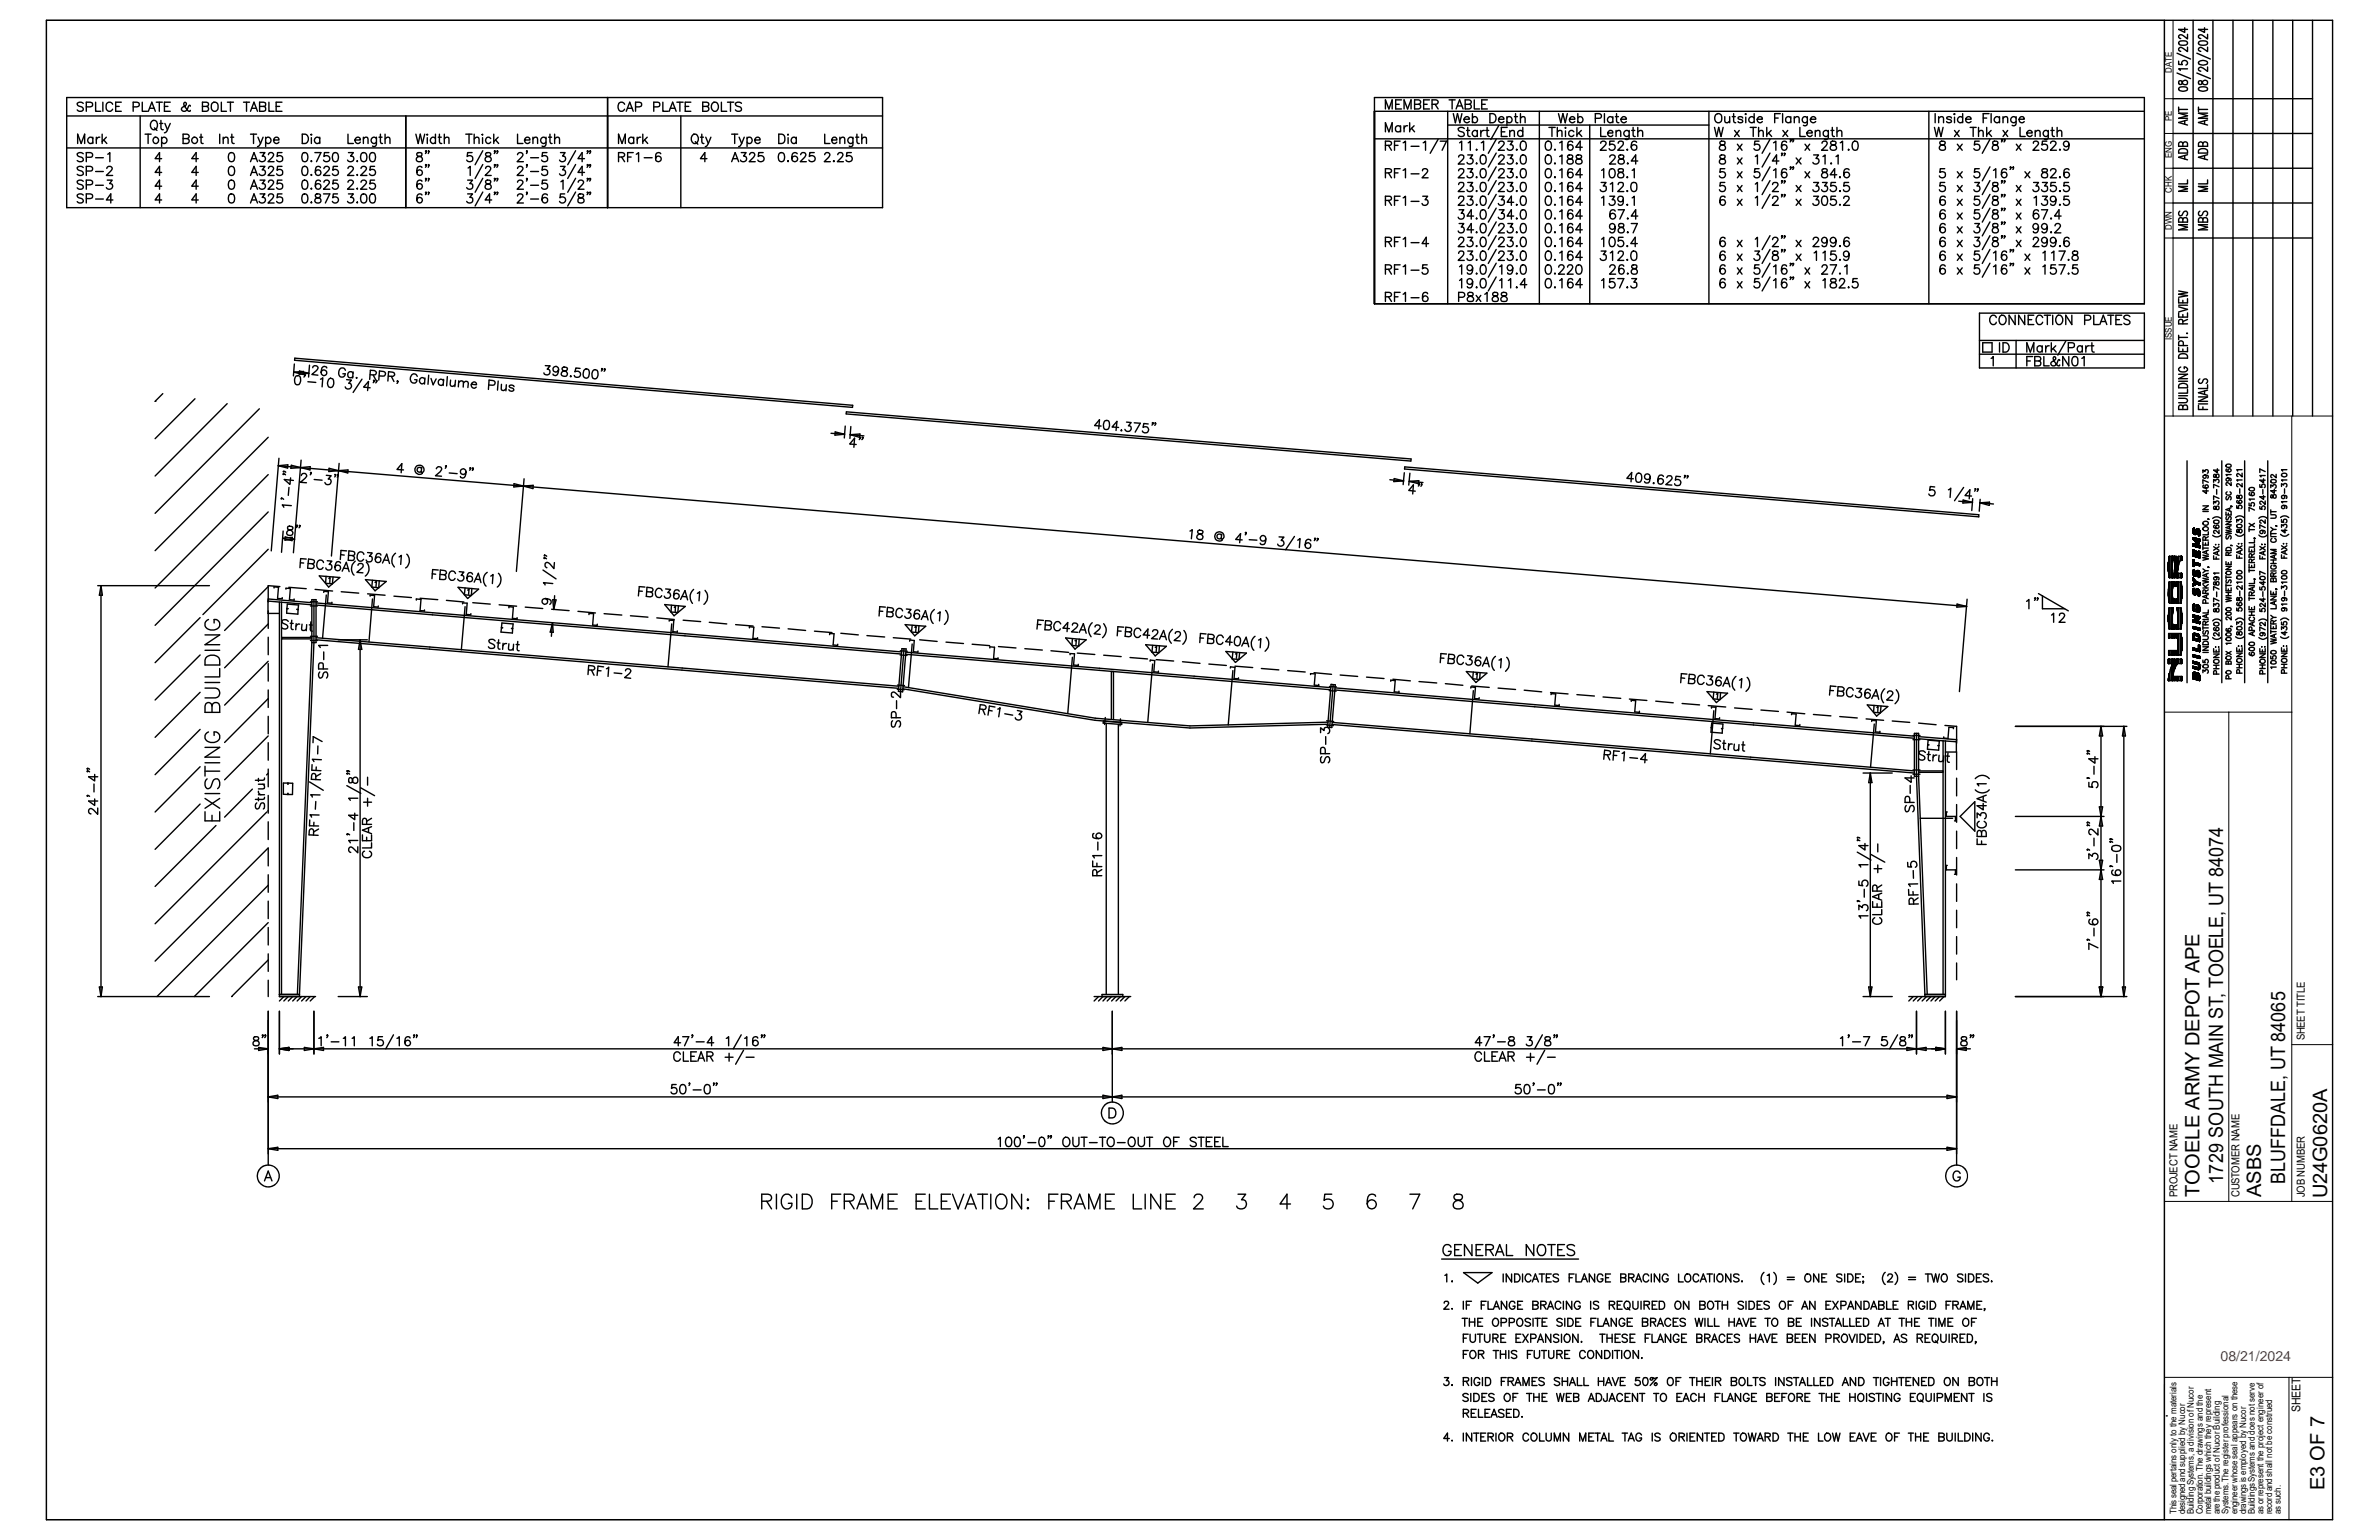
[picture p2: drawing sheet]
<svg xmlns="http://www.w3.org/2000/svg" width="432mm" height="279mm" viewBox="0 0 432 279" stroke-linecap="round" stroke-linejoin="round" font-family="sans-serif">
<defs><g id="words">
<g font-size="3.6">
<text x="403.5" y="214.8" transform="rotate(-90 403.5 214.8)">1729 SOUTH MAIN ST, TOOELE, UT 84074</text>
<text x="414.7" y="214.8" transform="rotate(-90 414.7 214.8)">BLUFFDALE, UT 84065</text>
<text x="399.2" y="217.2" transform="rotate(-90 399.2 217.2)">TOOELE ARMY DEPOT APE</text>
<text x="410.4" y="217.2" transform="rotate(-90 410.4 217.2)">ASBS</text>
<text x="422.4" y="217.4" transform="rotate(-90 422.4 217.4)">U24G0620A</text>
<text x="421.9" y="270.3" transform="rotate(-90 421.9 270.3)">E3 OF 7</text>
</g>
<text font-size="2.6" fill="#f00" x="403" y="246.9">08/21/2024</text>
<text font-size="2.2" x="417.5" y="256.2" transform="rotate(-90 417.5 256.2)">SHEET</text>
<g font-size="2">
<text x="418.3" y="188.8" transform="rotate(-90 418.3 188.8)">SHEET TITLE</text>
<text x="395.2" y="217.2" transform="rotate(-90 395.2 217.2)">PROJECT NAME</text>
<text x="406.5" y="217.2" transform="rotate(-90 406.5 217.2)">CUSTOMER NAME</text>
<text x="418.3" y="217.2" transform="rotate(-90 418.3 217.2)">JOB NUMBER</text>
</g>
<g font-size="1.7">
<text x="394.2" y="13.2" transform="rotate(-90 394.2 13.2)">DATE</text>
<text x="394.2" y="21.9" transform="rotate(-90 394.2 21.9)">PE</text>
<text x="394.2" y="28.7" transform="rotate(-90 394.2 28.7)">ENG</text>
<text x="394.2" y="34.9" transform="rotate(-90 394.2 34.9)">CHK</text>
<text x="394.2" y="41.7" transform="rotate(-90 394.2 41.7)">DWN</text>
<text x="394.2" y="61.6" transform="rotate(-90 394.2 61.6)">ISSUE</text>
<text x="395.1" y="274.7" transform="rotate(-90 395.1 274.7)">This seal pertains only to the materials</text>
<text x="396.6" y="274.7" transform="rotate(-90 396.6 274.7)">designed and supplied by Nucor</text>
<text x="398.2" y="274.7" transform="rotate(-90 398.2 274.7)">Building Systems, a division of Nucor</text>
<text x="399.8" y="274.7" transform="rotate(-90 399.8 274.7)">Corporation. The drawings and the</text>
<text x="401.4" y="274.7" transform="rotate(-90 401.4 274.7)">metal buildings which they represent</text>
<text x="402.9" y="274.7" transform="rotate(-90 402.9 274.7)">are the product of Nucor Building</text>
<text x="404.5" y="274.7" transform="rotate(-90 404.5 274.7)">Systems. The register professional</text>
<text x="406.1" y="274.7" transform="rotate(-90 406.1 274.7)">engineer whose seal appears on these</text>
<text x="407.7" y="274.7" transform="rotate(-90 407.7 274.7)">drawings is employed by Nucor</text>
<text x="409.2" y="274.7" transform="rotate(-90 409.2 274.7)">Buildings Systems and does not serve</text>
<text x="410.8" y="274.7" transform="rotate(-90 410.8 274.7)">as or represent the project engineer of</text>
<text x="412.4" y="274.7" transform="rotate(-90 412.4 274.7)">record and shall not be construed</text>
<text x="414" y="274.7" transform="rotate(-90 414 274.7)">as such.</text>
</g>
</g></defs>
<g fill="none" stroke="#000" stroke-width=".25">
<path d="M8.4 3.7h415v272h-415zM12.1 17.7h148.1v20h-148.1zM15.1 18.8a.63 .63 0 0 0-1.1 .1l.2 .3 .7 .3 .2 .4a.69 .69 0 0 1-1.1 0M15.7 19.4l1-.1v-.6l-1-.2v1.7M17.4 18.5v1.7h.9M18.7 18.5v1.7M20.4 18.9a.61 .61 0 0 0-.7-.4 .61 .61 0 0 0-.4 .7 .67 .67 0 0 0 .2 .9 .67 .67 0 0 0 .9-.3M21 19.3h.6M22 18.5h-1v1.7h1M24.2 19.4l1-.1v-.6l-1-.2v1.7M25.8 18.5v1.7h1M27.2 19.6h.7"/>
<path d="M28.4 18.5h1.1M28.9 18.5v1.7M29.8 19.3h.7M30.9 18.5h-1.1v1.7h1.1M34.5 19.3l-.1-.2-.2 .2a.94 .94 0 0 1-.9 .9l-.2-.1a.36 .36 0 0 1 0-.6l.6-.3 .1-.3-.1-.3h-.3a.6 .6 0 0 0 .2 .8l.5 .7 .4 .1v-.2M36.7 19.3h.8a.45 .45 0 0 1 .4 .4 .45 .45 0 0 1-.4 .5h-.8v-1.7l1.1 .2v.3l-.1 .3h-.2M38.5 18.8a.69 .69 0 0 1 .9-.1 .69 .69 0 0 1 .2 .9 .62 .62 0 0 1-.6 .6 .62 .62 0 0 1-.6-.6zM40.2 18.5v1.7h.9M41.3 18.5h1.1M41.8 18.5v1.7M44.2 18.5h1.1M44.7 18.5v1.7"/>
<path d="M45.7 19.6h.8M47.1 19.3h.7l.4 .2v.5l-.4 .2h-.7v-1.7l1.1 .2v.5l-.4 .1M48.8 18.5v1.7h.9M50.1 19.3h.7M51.2 18.5h-1.1v1.7h1.1M110.3 17.7v20M113.4 18.9a.61 .61 0 0 0-.7-.4 .61 .61 0 0 0-.5 .7 .67 .67 0 0 0 .3 .9 .67 .67 0 0 0 .9-.3M113.9 19.6h.8M115.4 19.4l1-.1v-.6l-1-.2v1.7M118.7 19.4l.9-.1 .2-.2-.1-.4-1-.2v1.7M120.3 18.5v1.7h1M121.7 19.6h.8"/>
<path d="M122.9 18.5h1.1M123.4 18.5v1.7M124.4 19.3h.6M125.4 18.5h-1v1.7h1M127.6 19.3h.7a.45 .45 0 0 1 .4 .4 .45 .45 0 0 1-.4 .5h-.7v-1.7l.9 .1a.37 .37 0 0 1 .1 .4 .37 .37 0 0 1-.3 .3M129.3 18.8a.69 .69 0 0 1 .9-.1 .69 .69 0 0 1 .2 .9 .64 .64 0 0 1-.6 .6 .64 .64 0 0 1-.7-.6zM130.9 18.5v1.7h1M132 18.5h1.2M132.6 18.5v1.7M134.6 18.8a.63 .63 0 0 0-1.1 .1l.1 .3 .9 .3 .1 .4a.69 .69 0 0 1-1.1 0M249.5 17.7h139.7v37.4h-139.7zM251.5 19.8v-1.7l.6 1.7 .6-1.7v1.7"/>
<path d="M253.3 18.9h.7M254.4 18.1h-1.1v1.7h1.1M254.8 19.8v-1.7l.7 1.7 .6-1.7v1.7M256.8 18.9l.9 .1a.44 .44 0 0 1 .2 .4 .44 .44 0 0 1-.4 .4h-.7v-1.7l.9 .1a.39 .39 0 0 1 .1 .4 .39 .39 0 0 1-.3 .3M258.4 18.9h.6M259.5 18.1h-1.1v1.7h1.1M259.9 18.9h.7l.3-.1a.35 .35 0 0 0 0-.6l-1-.1v1.7M260.5 18.9l.5 .9M263 18.1h1.1M263.6 18.1v1.7M264.3 19.8l.6-1.7 .7 1.7M264.5 19.2h.8"/>
<path d="M265.9 18.9l1 .1a.44 .44 0 0 1 .1 .4 .44 .44 0 0 1-.3 .4h-.8v-1.7l1 .1a.39 .39 0 0 1 .1 .4 .39 .39 0 0 1-.3 .3M267.6 18.1v1.7h1M268.9 18.9h.7M270 18.1h-1.1v1.7h1.1M392.9 3.7v272M394.4 17.9h25.3M395.1 13.3l2.5 1M395.1 9.7l2.5 1M395.4 11.1v.6h.7a.49 .49 0 0 1 .4-.7 .49 .49 0 0 1 .4 .7l-.2 .1M395.4 19.4v.8M395.4 19.9h1.6M395.5 15.9l.6-.2a.68 .68 0 0 1 .9 .5 .95 .95 0 0 1-1.3 .3l-.3-.3z"/>
<path d="M395.5 14.7a.38 .38 0 0 0 0 .4 .38 .38 0 0 0 .3 .2h.2a.59 .59 0 0 1 .3-.6 .59 .59 0 0 1 .7 .2 .49 .49 0 0 1-.5 .5 .49 .49 0 0 1-.4-.6l-.3-.2zM395.5 7.6l.6-.2a.75 .75 0 0 1 .9 .3v.2a1.11 1.11 0 0 1-1.6 0zM396.5 5v.9l-1.1-.6h1.6M397 12.5h-1.6l.3 .3M397 8.6v.8a2.14 2.14 0 0 0-1.3-.8 .36 .36 0 0 0-.3 .4 .36 .36 0 0 0 .4 .3M397 6.2v.9l-.9-.7-.4-.1-.3 .2v.3l.4 .2M398.1 3.7v71.8M398.7 13.3l2.5 1M398.7 9.7l2.5 1M399 19.4v.8M399 19.9h1.7M399.1 15.9l.7-.2a.73 .73 0 0 1 .9 .5 1.02 1.02 0 0 1-1.3 .3l-.3-.1z"/>
<path d="M399.1 14.7a.38 .38 0 0 0 0 .4 .38 .38 0 0 0 .4 .2h.1a.61 .61 0 0 1 .4-.7 .61 .61 0 0 1 .7 .3 .51 .51 0 0 1-.5 .5 .51 .51 0 0 1-.5-.6l-.2-.2zM399.1 11.2a1.18 1.18 0 0 1 1.6 .1v.1a1.02 1.02 0 0 1-1.3 .3l-.3-.1zM399.1 7.6l.7-.2a.71 .71 0 0 1 .9 .5 1.16 1.16 0 0 1-1.7 0zM400.1 5v.9l-1.1-.6h1.7M400.7 12.1v.9l-.8-.6a.44 .44 0 0 0-.6-.2 .44 .44 0 0 0-.2 .6l.4 .1M400.7 8.6v.8l-.8-.6a.45 .45 0 0 0-.5-.2 .45 .45 0 0 0-.4 .5l.5 .2M400.7 6.2v.9l-1-.7h-.5l-.2 .1v.3l.5 .2M401.7 3.7v71.8M405.3 3.7v71.8M408.9 3.7v71.8M412.5 3.7v71.8M416.1 3.7v71.8"/>
<path d="M419.7 3.7v71.8M12.1 21h148.1M12.1 26.8h148.1M14.1 26v-1.7l.6 1.7 .7-1.7v1.7M15.1 27.9a.63 .63 0 0 0-1.1 .2l.2 .2 .7 .3 .2 .5a.77 .77 0 0 1-1.1 0M15.1 30.4a.63 .63 0 0 0-1.1 .2l.2 .2 .7 .3 .2 .5a.77 .77 0 0 1-1.1 0M15.1 32.9a.63 .63 0 0 0-1.1 .2l.2 .2 .7 .3 .2 .5a.69 .69 0 0 1-1.1 0M15.1 35.4a.63 .63 0 0 0-1.1 .2l.2 .2 .7 .3 .2 .5a.69 .69 0 0 1-1.1 0M15.7 28.5h.9a.45 .45 0 0 0 0-.7l-.9-.1v1.6M15.7 31h.9a.45 .45 0 0 0 0-.7l-.9-.1v1.6M15.7 33.5l.9-.1 .2-.4-.4-.3h-.7v1.6M15.7 36l1-.1v-.6l-1-.1v1.6"/>
<path d="M16.8 25.1a.52 .52 0 0 0-.7 0 .52 .52 0 0 0 0 .7 .52 .52 0 0 0 .7 0M16.8 24.9v1.1M17.4 28.6h1.4M17.4 31.1h1.4M17.4 33.6h1.4M17.4 36.1h1.4M17.5 24.9v1.1M18.1 24.9a.56 .56 0 0 0-.6 .5M18.5 24.3v1.7M18.8 25.4l.6 .6M19.3 24.9l-.8 .8M19.4 30.6a.51 .51 0 0 1 .4-.4 .51 .51 0 0 1 .6 .3l-.1 .3-1 1h1.1"/>
<path d="M19.5 32.7h.9l-.5 .6a.46 .46 0 0 1 .5 .6 .63 .63 0 0 1-.5 .4 .63 .63 0 0 1-.6-.3M19.6 28l.3-.3v1.6M20.5 36.3h-1.2l.8-1.1v1.6M25.4 21v16.7M26.3 24.3h1.1M26.9 24.3v1.7M26.9 20.2l.7-1.7 .6 1.7M27.6 21.9a.61 .61 0 0 1 1 .6v.4a.64 .64 0 0 1-.7 .7 .64 .64 0 0 1-.6-.7v-.4zM28 23.2l.5 .5M29 22.4h.5M29.2 21.8v1.4l.1 .3h.3M29.3 25.1a.54 .54 0 0 1 .8 0 .54 .54 0 0 1 0 .8 .54 .54 0 0 1-.8-.1"/>
<path d="M29.3 28.8h-1.1l.8-1.1v1.6M29.3 31.3h-1.1l.8-1.1v1.6M29.3 33.8h-1.1l.8-1.1v1.6M29.3 36.3h-1.1l.8-1.1v1.6M29.3 24.9v1.7M29.9 22.4l.5 1.1M30.9 22.4l-.5 1.1a.62 .62 0 0 1-.6 .6M33.2 25.1h.8a.45 .45 0 0 1 .4 .5 .45 .45 0 0 1-.4 .4h-.8v-1.7h.8l.2 .2 .1 .3-.3 .3M36 28.8h-1.2l.8-1.1v1.6M36 31.3h-1.2l.8-1.1v1.6M36 33.8h-1.2l.8-1.1v1.6M36 36.3h-1.2l.8-1.1v1.6"/>
<path d="M36.2 24.9h.6M36.5 24.3v1.7h.4M39.9 24.3v1.7M40.5 25.2l.4-.3 .4 .1 .1 1M40.5 24.9v1.1M41.7 27.8a.56 .56 0 0 1 .8 .2 1.04 1.04 0 0 1-.4 1.3h-.4a1.19 1.19 0 0 1 0-1.5zM41.7 30.3a.56 .56 0 0 1 .8 .2 1.04 1.04 0 0 1-.4 1.3h-.4a1.19 1.19 0 0 1 0-1.5zM41.7 32.8a.56 .56 0 0 1 .8 .2 1.04 1.04 0 0 1-.4 1.3l-.4-.1a1.19 1.19 0 0 1 0-1.4zM41.7 35.3a.56 .56 0 0 1 .8 .2 1.04 1.04 0 0 1-.4 1.3l-.4-.1a1.19 1.19 0 0 1 0-1.4zM41.9 24.9h.5M42.1 24.3v1.4l.1 .3h.3M45.5 20.2l.6-1.7 .6 1.7"/>
<path d="M45.5 24.3h1.1M45.5 29.3l.6-1.6 .6 1.6M45.5 31.8l.6-1.6 .6 1.6M45.5 34.3l.6-1.6 .6 1.6M45.5 36.8l.6-1.6 .6 1.6M45.7 28.8h.8M45.7 31.3h.8M45.7 33.8h.8M45.7 36.3h.8M46 24.3v1.7M46.8 24.9l.5 1.1M47.2 27.7h.9l-.5 .6a.53 .53 0 0 1 .6 .6 .53 .53 0 0 1-.7 .4l-.5-.3"/>
<path d="M47.2 30.2h.9l-.5 .6a.53 .53 0 0 1 .6 .6 .53 .53 0 0 1-.7 .4l-.5-.3M47.2 32.7h.9l-.5 .6a.53 .53 0 0 1 .6 .6 .53 .53 0 0 1-.7 .4l-.5-.3M47.2 35.2h.9l-.5 .6a.53 .53 0 0 1 .6 .6 .53 .53 0 0 1-.7 .4l-.5-.3M47.8 24.9l-.5 1.1a.62 .62 0 0 1-.6 .6M48.2 25.1a.54 .54 0 0 1 .8 0 .54 .54 0 0 1 0 .8 .54 .54 0 0 1-.8-.1M48.2 24.9v1.7M48.7 28.1l.3-.4 .5 .1a.44 .44 0 0 1-.1 .7l-.8 .8h1.1M48.7 30.6l.3-.4 .5 .1a.44 .44 0 0 1-.1 .7l-.8 .8h1.1M48.7 33.1l.3-.4 .5 .1a.44 .44 0 0 1-.1 .7l-.8 .8h1.1M48.7 35.6l.3-.4 .5 .1a.44 .44 0 0 1-.1 .7l-.8 .8h1.1M49.7 25.4h.9a.52 .52 0 0 0-.7-.5 .52 .52 0 0 0-.2 .9 .51 .51 0 0 0 .9 0M51.2 27.7h-.8l-.1 .7a.58 .58 0 0 1 .9 0 .58 .58 0 0 1-.1 .9 .58 .58 0 0 1-.9-.3"/>
<path d="M51.2 30.2h-.8l-.1 .7a.58 .58 0 0 1 .9 0 .58 .58 0 0 1-.1 .9 .58 .58 0 0 1-.9-.3M51.2 32.7h-.8l-.1 .7a.58 .58 0 0 1 .9 0 .58 .58 0 0 1-.1 .9 .58 .58 0 0 1-.9-.3M51.2 35.2h-.8l-.1 .7a.58 .58 0 0 1 .9 0 .58 .58 0 0 1-.1 .9 .58 .58 0 0 1-.9-.3M54.9 24.3h.5a.91 .91 0 0 1 .6 .9 .91 .91 0 0 1-.6 .8h-.5zM55 27.8a.55 .55 0 0 1 .8 .2 1.08 1.08 0 0 1-.4 1.3h-.4a1.38 1.38 0 0 1 0-1.5zM55 30.3a.55 .55 0 0 1 .8 .2 1.08 1.08 0 0 1-.4 1.3h-.4a1.38 1.38 0 0 1 0-1.5zM55 32.8a.55 .55 0 0 1 .8 .2 1.08 1.08 0 0 1-.4 1.3l-.4-.1a1.38 1.38 0 0 1 0-1.4zM55 35.3a.55 .55 0 0 1 .8 .2 1.08 1.08 0 0 1-.4 1.3l-.4-.1a1.38 1.38 0 0 1 0-1.4zM56.4 24.4h.2zM56.4 31.8h.2zM56.4 34.2h.2zM56.5 29.2v.1z"/>
<path d="M56.5 36.7v.1zM56.5 25v1M57.1 27.7h1.2l-.9 1.6M57.3 35.3a.34 .34 0 0 0 .1 .5 .63 .63 0 0 1 .9 .7l-.1 .2a.64 .64 0 0 1-1.1-.2 .65 .65 0 0 1 .9-.7 .34 .34 0 0 0 .1-.5zM58 25.1a.54 .54 0 0 0-.8 0 .54 .54 0 0 0 0 .8 .54 .54 0 0 0 .8-.1M58 24.9v1.1M58.2 30.4a.47 .47 0 0 0-.5-.2 .47 .47 0 0 0-.4 .3 .97 .97 0 0 0 .4 1.3 .51 .51 0 0 0 .6-.4 .51 .51 0 0 0-.5-.6 .51 .51 0 0 0-.6 .5M58.2 32.9a.47 .47 0 0 0-.5-.2 .47 .47 0 0 0-.4 .3 .97 .97 0 0 0 .4 1.3 .51 .51 0 0 0 .6-.4 .51 .51 0 0 0-.5-.6 .51 .51 0 0 0-.6 .5M58.7 35.2h1.2l-.8 1.6M58.8 30.6a.51 .51 0 0 1 .5-.4 .51 .51 0 0 1 .5 .3l-.1 .3-1 1h1.2M58.8 33.1a.51 .51 0 0 1 .5-.4 .51 .51 0 0 1 .5 .3l-.1 .3-1 1h1.2M59.7 27.7h-.8l-.1 .7a.6 .6 0 0 1 .9 0 .6 .6 0 0 1-.1 .9 .6 .6 0 0 1-.9-.3"/>
<path d="M60.5 27.8a.55 .55 0 0 1 .8 .2 1.08 1.08 0 0 1-.3 1.3h-.5a1.38 1.38 0 0 1 0-1.5zM61.3 30.2h-.8l-.1 .7a.58 .58 0 0 1 .9 0 .58 .58 0 0 1-.1 .9 .58 .58 0 0 1-.9-.3M61.3 32.7h-.8l-.1 .7a.58 .58 0 0 1 .9 0 .58 .58 0 0 1-.1 .9 .58 .58 0 0 1-.9-.3M61.3 35.2h-.8l-.1 .7a.58 .58 0 0 1 .9 0 .58 .58 0 0 1-.1 .9 .58 .58 0 0 1-.9-.3M63.2 24.3v1.7h.9M63.2 30.6a.51 .51 0 0 1 .4-.4 .51 .51 0 0 1 .5 .3v.3l-1 1h1.1M63.2 33.1a.51 .51 0 0 1 .4-.4 .51 .51 0 0 1 .5 .3v.3l-1 1h1.1M63.2 27.7h.9l-.5 .6a.53 .53 0 0 1 .6 .6 .53 .53 0 0 1-.7 .4l-.4-.3M63.2 35.2h.9l-.5 .6a.53 .53 0 0 1 .6 .6 .53 .53 0 0 1-.7 .4l-.4-.3M64.4 25.4h1a.52 .52 0 0 0-.7-.5 .52 .52 0 0 0-.2 .9 .51 .51 0 0 0 .9 0M64.8 31.8h.1zM64.8 34.2h.1z"/>
<path d="M64.9 29.2v.1zM64.9 36.7v.1zM65.5 30.6a.51 .51 0 0 1 .5-.4 .51 .51 0 0 1 .5 .3l-.1 .3-1 1h1.2M65.5 33.1a.51 .51 0 0 1 .5-.4 .51 .51 0 0 1 .5 .3l-.1 .3-1 1h1.2M65.7 27.8a.56 .56 0 0 1 .8 .2 1.04 1.04 0 0 1-.4 1.3h-.4a1.19 1.19 0 0 1 0-1.5zM65.7 35.3a.56 .56 0 0 1 .8 .2 1.04 1.04 0 0 1-.4 1.3l-.4-.1a1.19 1.19 0 0 1 0-1.4zM66 25.2l.3-.3 .4 .1 .1 1M66 24.9v1.1M67.3 27.8a.51 .51 0 0 1 .8 .2 1.45 1.45 0 0 1-.2 1.3 .55 .55 0 0 1-.8-.3 1.31 1.31 0 0 1 .2-1.2zM67.3 35.3a.51 .51 0 0 1 .8 .2 1.45 1.45 0 0 1-.2 1.2 .55 .55 0 0 1-.8-.2 1.31 1.31 0 0 1 .2-1.2zM68 30.2h-.8l-.1 .7a.58 .58 0 0 1 .9 0 .58 .58 0 0 1-.1 .9 .58 .58 0 0 1-.8-.3M68 32.7h-.8l-.1 .7a.58 .58 0 0 1 .9 0 .58 .58 0 0 1-.1 .9 .58 .58 0 0 1-.8-.3"/>
<path d="M68.3 24.9l-.1 1.5a.44 .44 0 0 1-.6 .1M68.3 25.1a.54 .54 0 0 0-.8 0 .54 .54 0 0 0 0 .8 .54 .54 0 0 0 .8-.1M68.8 24.9h.5M69 24.3v1.4l.1 .3h.3M69.9 25.2l.4-.3 .4 .1 .1 1M69.9 24.3v1.7M73.7 21v16.7M75.5 24.3l.4 1.7 .4-1.7 .4 1.7 .4-1.7M75.7 27.8a.33 .33 0 0 0 .2 .5 .6 .6 0 0 1 .6 .3 .6 .6 0 0 1 0 .7 .69 .69 0 0 1-.9-.3 .88 .88 0 0 1 .9-.8l.1-.3a.61 .61 0 0 0-.9-.1zM76.6 30.4a.47 .47 0 0 0-.5-.2 .47 .47 0 0 0-.4 .3 .97 .97 0 0 0 .4 1.3 .51 .51 0 0 0 .6-.4 .51 .51 0 0 0-.5-.6 .51 .51 0 0 0-.6 .5M76.6 32.9a.47 .47 0 0 0-.5-.2 .47 .47 0 0 0-.4 .3 .97 .97 0 0 0 .4 1.3 .51 .51 0 0 0 .6-.4 .51 .51 0 0 0-.5-.6 .51 .51 0 0 0-.6 .5M76.6 35.4a.47 .47 0 0 0-.5-.2 .47 .47 0 0 0-.4 .3 .97 .97 0 0 0 .4 1.3 .51 .51 0 0 0 .6-.4 .51 .51 0 0 0-.5-.6 .51 .51 0 0 0-.6 .5"/>
<path d="M77.4 27.4h-.2h.2l-.2 .5M77.4 29.9h-.2h.2l-.2 .5M77.4 32.4h-.2h.2l-.2 .5M77.4 34.9h-.2h.2l-.2 .4M77.5 24.4h.1zM77.6 25v1M77.9 27.4h-.2h.2l-.2 .5M77.9 29.9h-.2h.2l-.2 .5M77.9 32.4h-.2h.2l-.2 .5M77.9 34.9h-.2h.2l-.2 .4M79 25.1a.52 .52 0 0 0-.7 0 .52 .52 0 0 0 0 .7 .52 .52 0 0 0 .7 0M79 24.3v1.7"/>
<path d="M79.5 24.9h.6M79.8 24.3v1.4v.3h.4M80.6 25.2l.4-.3 .4 .1 .1 1M80.6 24.3v1.7M84.5 24.3h1.2M84.9 32.7h.9l-.5 .6a.52 .52 0 0 1 .5 .6 .52 .52 0 0 1-.7 .4l-.4-.3M84.9 35.2h.9l-.5 .6a.52 .52 0 0 1 .5 .6 .52 .52 0 0 1-.7 .4l-.4-.3M85 30.5l.3-.3v1.6M85.1 24.3v1.7M85.7 27.7h-.8l-.1 .7a.58 .58 0 0 1 .9 0 .58 .58 0 0 1-.1 .9 .58 .58 0 0 1-.9-.3M86.1 25.2l.3-.3 .5 .1 .1 1M86.1 24.3v1.7"/>
<path d="M87.5 24.4h.1zM87.6 25v1M87.6 27.3l-1.4 2.6M87.6 29.8l-1.4 2.6M87.6 32.3l-1.4 2.6M87.6 34.8l-1.4 2.6M88.1 30.6l.3-.4 .5 .1a.44 .44 0 0 1 0 .7l-.8 .8h1.1M88.2 27.8a.34 .34 0 0 0 .1 .5l.4 .1a.47 .47 0 0 1 .5 .4 .47 .47 0 0 1-.4 .5h-.4a.47 .47 0 0 1-.4-.5 .47 .47 0 0 1 .5-.4l.4-.1a.34 .34 0 0 0 .1-.5zM88.2 32.8a.34 .34 0 0 0 .1 .5 .67 .67 0 0 1 .9 .7l-.1 .2a.64 .64 0 0 1-1-.2 .65 .65 0 0 1 .8-.7 .34 .34 0 0 0 .1-.5zM89.1 25.1a.52 .52 0 0 0-.8 0 .52 .52 0 0 0 0 .7 .52 .52 0 0 0 .8 0M89.2 36.3h-1.1l.8-1.1v1.6M89.6 24.3v1.7"/>
<path d="M89.9 27.4h-.2h.2l-.2 .5M89.9 29.9h-.2h.2l-.2 .5M89.9 32.4h-.2h.2l-.2 .5M89.9 34.9h-.2h.2l-.2 .4M90 25.4l.5 .6M90.3 27.4h-.1h.1l-.1 .5M90.3 29.9h-.1h.1l-.1 .5M90.3 32.4h-.1h.1l-.1 .5M90.3 34.9h-.1h.1l-.1 .4M90.4 24.9l-.8 .8M93.9 24.3v1.7h1M93.9 28.1a.51 .51 0 0 1 .5-.4 .51 .51 0 0 1 .5 .3l-.1 .3-.9 1h1.1"/>
<path d="M93.9 30.6a.51 .51 0 0 1 .5-.4 .51 .51 0 0 1 .5 .3l-.1 .3-.9 1h1.1M93.9 33.1a.51 .51 0 0 1 .5-.4 .51 .51 0 0 1 .5 .3l-.1 .3-.9 1h1.1M93.9 35.6a.51 .51 0 0 1 .5-.4 .51 .51 0 0 1 .5 .3l-.1 .3-.9 1h1.1M95.2 25.4h1a.52 .52 0 0 0-.7-.5 .52 .52 0 0 0-.2 .9 .51 .51 0 0 0 .9 0M95.7 27.4h-.2h.2l-.2 .5M95.7 29.9h-.2h.2l-.2 .5M95.7 32.4h-.2h.2l-.2 .5M95.7 34.9h-.2h.2l-.2 .4M96.3 28.6h1.4M96.3 31.1h1.4M96.3 33.6h1.4M96.3 36.1h1.4"/>
<path d="M96.7 25.2l.4-.3 .4 .1 .1 1M96.7 24.9v1.1M99.1 24.9l-.1 1.5a.44 .44 0 0 1-.6 .1M99.1 25.1a.54 .54 0 0 0-.8 0 .54 .54 0 0 0 0 .8 .54 .54 0 0 0 .8-.1M99.3 27.7h-.8l-.1 .7a.58 .58 0 0 1 .9 0 .58 .58 0 0 1-.2 .9 .58 .58 0 0 1-.8-.3M99.3 30.2h-.8l-.1 .7a.58 .58 0 0 1 .9 0 .58 .58 0 0 1-.2 .9 .58 .58 0 0 1-.8-.3M99.3 32.7h-.8l-.1 .7a.58 .58 0 0 1 .9 0 .58 .58 0 0 1-.2 .9 .58 .58 0 0 1-.8-.3M99.4 35.4a.51 .51 0 0 0-.9 .1 .97 .97 0 0 0 .3 1.3 .53 .53 0 0 0 .6-.4 .53 .53 0 0 0-.5-.6 .53 .53 0 0 0-.5 .5M99.6 24.9h.5M99.8 24.3v1.4l.1 .3h.3M100.7 25.2l.4-.3 .4 .1 .1 1M100.7 24.3v1.7"/>
<path d="M101.7 27.7h.9l-.5 .6a.55 .55 0 0 1 .4 .9 .55 .55 0 0 1-.9-.2M101.7 30.2h.9l-.5 .6a.55 .55 0 0 1 .4 .9 .55 .55 0 0 1-.9-.2M101.8 33l.4-.3v1.6M102.5 35.2h-.8l-.1 .7a.58 .58 0 0 1 .9 0 .58 .58 0 0 1-.1 .9 .58 .58 0 0 1-.8-.3M104.5 27.3l-1.5 2.6M104.5 29.8l-1.5 2.6M104.5 32.3l-1.5 2.6M104.5 34.8l-1.5 2.6M104.9 33.1a.51 .51 0 0 1 .5-.4 .51 .51 0 0 1 .5 .3l-.1 .3-.9 1h1.1M105 35.3a.33 .33 0 0 0 .2 .5 .67 .67 0 0 1 .8 .7 .57 .57 0 0 1-.7 .3 .57 .57 0 0 1-.4-.7l.2-.2 .6-.1a.33 .33 0 0 0 .1-.5zM106.1 28.8h-1.2l.8-1.1v1.6M106.1 31.3h-1.2l.8-1.1v1.6"/>
<path d="M106.7 27.4h-.1h.1l-.1 .5M106.7 29.9h-.1h.1l-.1 .5M106.7 32.4h-.1h.1l-.1 .5M106.7 34.9h-.1h.1l-.1 .4M107.2 27.4h-.2h.2l-.2 .5M107.2 29.9h-.2h.2l-.2 .5M107.2 32.4h-.2h.2l-.2 .5M107.2 34.9h-.2h.2l-.2 .4M112.3 28.5h.6l.4-.2a.35 .35 0 0 0-.1-.5l-.9-.1v1.6M112.3 26v-1.7l.6 1.7 .6-1.7v1.7M112.8 28.5l.6 .8M113.7 20.2l.6-1.7 .6 1.7"/>
<path d="M113.9 28.5h.7M114.9 27.7h-1v1.6M115 25.1a.52 .52 0 0 0-.7 0 .52 .52 0 0 0 0 .7 .52 .52 0 0 0 .7 0M115 24.9v1.1M115.5 28l.4-.3v1.6M115.7 24.9v1.1M116.3 24.9a.56 .56 0 0 0-.6 .5M116.7 24.3v1.7M116.9 28.6h1.5M117 25.4l.6 .6M117.5 24.9l-.8 .8M119.9 27.9a.51 .51 0 0 0-.9 .1 1.39 1.39 0 0 0 .2 1.3 .51 .51 0 0 0 .8-.2 .51 .51 0 0 0-.4-.8 .51 .51 0 0 0-.6 .5"/>
<path d="M121.5 20.2l.6-1.7 .6 1.7M123.6 21v16.7M125.6 24.6l.2-.2a.8 .8 0 0 1 .9 .4 .8 .8 0 0 1-.1 1l-.2 .2a.8 .8 0 0 1-.9-.4 .8 .8 0 0 1 .1-1zM126.2 25.7l.5 .5M127.1 24.9h.6M127.4 24.3v1.4l.1 .3h.3M128.1 24.9l.5 1.1M128.3 28.8h-1.2l.8-1.1v1.6M129 24.9l-.4 1.1a.62 .62 0 0 1-.6 .6M132.8 24.3h1.1M132.8 29.3l.6-1.6 .7 1.6M133.1 28.8h.7"/>
<path d="M133.3 24.3v1.7M134.2 24.9l.4 1.1M134.5 27.7h.9l-.4 .6a.53 .53 0 0 1 .5 .6 .53 .53 0 0 1-.7 .4l-.4-.3M135.1 24.9l-.5 1.1a.62 .62 0 0 1-.5 .6M135.6 25.1a.52 .52 0 0 1 .8 0 .52 .52 0 0 1 0 .7 .52 .52 0 0 1-.8 0M135.6 24.9v1.7M136.1 28.1l.3-.4h.3l.2 .2a.49 .49 0 0 1-.1 .6l-.8 .8h1.1M137 25.4h1a.52 .52 0 0 0-.8-.5 .52 .52 0 0 0-.1 .9 .51 .51 0 0 0 .9 0M138.5 27.7h-.8l-.1 .7a.6 .6 0 0 1 .9 0 .6 .6 0 0 1-.1 .9 .6 .6 0 0 1-.9-.3M141.4 24.3h.5a.91 .91 0 0 1 .6 .9 .91 .91 0 0 1-.6 .8h-.5zM141.5 27.8a.56 .56 0 0 1 .8 .2 1.04 1.04 0 0 1-.4 1.3h-.4a1.19 1.19 0 0 1 0-1.5zM143 24.4h.1z"/>
<path d="M143 29.3h.1zM143 25v1M144.5 25.1a.52 .52 0 0 0-.7 0 .52 .52 0 0 0 0 .7 .52 .52 0 0 0 .7 0M144.5 24.9v1.1M144.7 27.9a.51 .51 0 0 0-.9 .1 1.13 1.13 0 0 0 .2 1.3 .53 .53 0 0 0 .7-.3 .53 .53 0 0 0-.3-.7 .53 .53 0 0 0-.7 .5M145.3 28.1l.3-.4h.4l.2 .2a.49 .49 0 0 1-.2 .6l-.8 .8h1.1M147.8 27.7h-.8l-.1 .7a.6 .6 0 0 1 .9 0 .6 .6 0 0 1-.1 .9 .6 .6 0 0 1-.9-.3M149.7 24.3v1.7h.9M149.7 28.1l.3-.4 .5 .1a.44 .44 0 0 1-.1 .7l-.8 .8h1.1M151 25.4h.9a.47 .47 0 0 0-.5-.5 .47 .47 0 0 0-.4 .5v.1a.49 .49 0 0 0 .3 .5 .49 .49 0 0 0 .6-.2M151.3 29.2v.1zM152.1 28.1l.3-.4h.3l.2 .2a.49 .49 0 0 1-.1 .6l-.8 .8h1.1"/>
<path d="M152.4 25.2l.5-.3 .3 .1 .1 1M152.4 24.9v1.1M154.5 27.7h-.8l-.1 .7a.6 .6 0 0 1 .9 0 .6 .6 0 0 1-.1 .9 .6 .6 0 0 1-.9-.3M154.8 24.9v1.5a.44 .44 0 0 1-.7 .1M154.8 25.1a.52 .52 0 0 0-.8 0 .52 .52 0 0 0 0 .7 .52 .52 0 0 0 .8 0M155.3 24.9h.6M155.5 24.3v1.4l.1 .3h.4M156.4 25.2l.4-.3 .4 .1 .1 1M156.4 24.3v1.7M249.5 20.2h139.7M249.5 25.2h139.7M251.5 26.4l1-.2a.35 .35 0 0 0-.1-.5l-.9-.1v1.7"/>
<path d="M251.5 31.4l.9-.1a.33 .33 0 0 0 0-.6l-.9-.1v1.7M251.5 36.4l.9-.1a.36 .36 0 0 0 0-.7h-.9v1.7M251.5 23.9v-1.6l.6 1.6 .6-1.6v1.6M252 26.4l.6 .9M252 31.4l.6 .9M252 36.4l.6 .9M253.1 26.4h.6M253.1 31.4h.6M253.1 36.4h.6M254.1 25.6h-1v1.7M254.1 30.6h-1v1.7M254.1 35.6h-1v1.7"/>
<path d="M254.2 23.1a.52 .52 0 0 0-.8-.1 .52 .52 0 0 0 0 .8 .52 .52 0 0 0 .8-.1M254.2 22.8v1.1M254.7 25.9l.4-.3v1.7M254.7 30.9l.4-.3v1.7M254.7 35.9l.4-.3v1.7M254.8 22.8v1.1M255.5 22.8a.57 .57 0 0 0-.7 .5M255.9 22.3v1.6M256.1 26.5h1.5M256.1 31.5h1.5M256.1 36.5h1.5M256.2 23.3l.6 .6"/>
<path d="M256.7 22.8l-.8 .8M258.2 31v-.3l.3-.1 .5 .1a.35 .35 0 0 1 0 .5l-.9 1.1h1.1M258.2 35.6h.9l-.4 .6a.53 .53 0 0 1 .5 .7 .53 .53 0 0 1-.7 .4l-.3-.1-.1-.3M258.3 25.9l.4-.3v1.7M261 25.3l-1.4 2.5M261.4 25.6h1.2l-.9 1.7M262.8 20.2v34.9M262.8 22.7h47.4M263.8 20.6l.4 1.7 .3-1.7 .5 1.7 .3-1.7M264.8 28.5v-.3l.6-.1a.38 .38 0 0 1 .3 .2 .38 .38 0 0 1-.1 .4l-.9 1.1h1.1M264.8 31v-.3l.6-.1a.38 .38 0 0 1 .3 .2 .38 .38 0 0 1-.1 .4l-.9 1.1h1.1M264.8 33.5l.1-.4h.5a.38 .38 0 0 1 .3 .2 .38 .38 0 0 1-.1 .4l-.9 1.1h1.1"/>
<path d="M264.8 36l.1-.4h.5a.38 .38 0 0 1 .3 .2 .38 .38 0 0 1-.1 .4l-.9 1.1h1.1M264.8 38.1h.9l-.5 .6a.56 .56 0 0 1 .5 .8 .56 .56 0 0 1-.9 .1l-.1-.2M264.9 25.9l.4-.3v1.7M265.7 21.6h1a.53 .53 0 0 0-.6-.4 .53 .53 0 0 0-.4 .6 .53 .53 0 0 0 .4 .5l.6-.2M265.8 23.3a.63 .63 0 0 0-1.1 .2l.1 .2 .8 .3 .2 .5a.69 .69 0 0 1-1.1 0M266.2 23.7h.5M266.4 23.1v1.4l.1 .2 .3 .1M266.4 28.1h.9l-.5 .6a.46 .46 0 0 1 .6 .6 .6 .6 0 0 1-.5 .5 .6 .6 0 0 1-.6-.3M266.4 30.6h.9l-.5 .6a.53 .53 0 0 1 .6 .7 .53 .53 0 0 1-.7 .4l-.3-.1-.1-.3M266.4 33.1h.9l-.5 .6a.53 .53 0 0 1 .6 .7 .53 .53 0 0 1-.7 .4l-.3-.1-.1-.3M266.4 35.6h.9l-.5 .6a.53 .53 0 0 1 .6 .7 .53 .53 0 0 1-.7 .4l-.3-.1-.1-.3M266.5 25.9l.4-.3v1.7"/>
<path d="M267.3 21.4a.52 .52 0 0 1 .7 0 .52 .52 0 0 1 0 .7 .52 .52 0 0 1-.7 0M267.3 20.6v1.7M267.5 39.2h-1.2l.7-1.1v1.7M267.9 27.2h.2zM267.9 29.7h.2zM267.9 32.2h.2zM267.9 39.7h.2zM268 34.6v.2zM268 37.1v.2zM268.1 23.9a.52 .52 0 0 0-.7-.1 .52 .52 0 0 0 0 .8 .52 .52 0 0 0 .7-.1M268.1 23.7v1.1M268.8 23.7v1.1"/>
<path d="M268.9 25.9l.4-.3v1.7M268.9 28.2a.55 .55 0 0 1 .8 .2 1.08 1.08 0 0 1-.4 1.4l-.4-.1a1.38 1.38 0 0 1 0-1.5zM268.9 30.7a.55 .55 0 0 1 .8 .2 .79 .79 0 0 1 0 .9 .79 .79 0 0 1-.8 .4 1.38 1.38 0 0 1 0-1.5zM268.9 33.1a.61 .61 0 0 1 .8 .3 .79 .79 0 0 1 0 .9 .79 .79 0 0 1-.8 .4 1.44 1.44 0 0 1 0-1.6zM268.9 35.6a.61 .61 0 0 1 .8 .3 .79 .79 0 0 1 0 .9 .79 .79 0 0 1-.8 .4 1.44 1.44 0 0 1 0-1.6zM268.9 38.1a.53 .53 0 0 1 .8 .3 .79 .79 0 0 1 0 .9 .79 .79 0 0 1-.8 .4 1.44 1.44 0 0 1 0-1.6zM269.4 23.7a.57 .57 0 0 0-.6 .4M269.7 23.7h.5M269.9 23.1l.1 1.6 .3 .1M270.4 20.6h.6a.88 .88 0 0 1 .5 .8 .88 .88 0 0 1-.5 .9h-.6zM271.6 25.3l-1.5 2.5M271.6 27.8l-1.5 2.5"/>
<path d="M271.6 30.3l-1.5 2.5M271.6 32.8l-1.5 2.5M271.6 35.3l-1.5 2.5M271.6 37.8l-1.5 2.5M272 21.6h1a.53 .53 0 0 0-.6-.4 .53 .53 0 0 0-.5 .6 .53 .53 0 0 0 .5 .5l.6-.2M272 26a.51 .51 0 0 1 .5-.4 .51 .51 0 0 1 .5 .3l-.1 .3-1 1.1h1.1M272 28.5a.51 .51 0 0 1 .5-.4 .51 .51 0 0 1 .5 .3l-.1 .3-1 1.1h1.1M272 31a.51 .51 0 0 1 .5-.4 .51 .51 0 0 1 .5 .3l-.1 .3-1 1.1h1.1M272 33.5a.51 .51 0 0 1 .5-.4 .51 .51 0 0 1 .5 .3l-.1 .3-1 1.1h1.1M272 22.8l-1.4 2.5M272.1 35.6h.9l-.5 .6a.52 .52 0 0 1 .6 .6 .52 .52 0 0 1-.7 .5l-.3-.1-.2-.3M272.1 38.1h.9l-.5 .6a.57 .57 0 0 1 .6 .5 .57 .57 0 0 1-.5 .6 .57 .57 0 0 1-.7-.4"/>
<path d="M272.5 23.9h.6M273.5 21.4a.52 .52 0 0 1 .8 0 .52 .52 0 0 1 0 .7 .52 .52 0 0 1-.8 0M273.5 21.2v1.6M273.6 23.1h-1.1v1.7h1.1M273.7 25.6h.9l-.5 .6a.46 .46 0 0 1 .6 .6 .59 .59 0 0 1-.5 .5 .59 .59 0 0 1-.6-.3M273.7 28.1h.9l-.5 .6a.46 .46 0 0 1 .6 .6 .59 .59 0 0 1-.5 .5 .59 .59 0 0 1-.6-.3M273.7 30.6h.9l-.5 .6a.53 .53 0 0 1 .6 .7 .53 .53 0 0 1-.8 .4l-.2-.1-.1-.3M273.7 33.1h.9l-.5 .6a.53 .53 0 0 1 .6 .7 .53 .53 0 0 1-.8 .4l-.2-.1-.1-.3M274 24l.4-.3h.4l.1 1.1M274 23.7v1.1M274.7 36.7h-1.1l.7-1.1v1.7M274.7 39.2h-1.1l.7-1.1v1.7"/>
<path d="M274.9 21.2h.5M275.1 20.6v1.4l.1 .2 .3 .1M275.2 29.7h.2zM275.2 32.2h.2zM275.2 34.7h.2zM275.2 37.2h.2zM275.2 39.7h.2zM275.3 27.1v.2zM276 21.5l.4-.3 .3 .1 .1 1M276 20.6v1.7M276.1 25.7a.55 .55 0 0 1 .8 .2 1.08 1.08 0 0 1-.3 1.4l-.5-.1a1.38 1.38 0 0 1 0-1.5zM276.1 28.2a.55 .55 0 0 1 .8 .2 1.08 1.08 0 0 1-.3 1.4l-.5-.1a1.38 1.38 0 0 1 0-1.5z"/>
<path d="M276.1 30.7a.55 .55 0 0 1 .8 .2 .79 .79 0 0 1 .1 .9 .79 .79 0 0 1-.9 .4 1.38 1.38 0 0 1 0-1.5zM276.1 33.1a.61 .61 0 0 1 .8 .3 .79 .79 0 0 1 .1 .9 .79 .79 0 0 1-.9 .4 1.44 1.44 0 0 1 0-1.6zM276.1 35.6a.61 .61 0 0 1 .8 .3 .79 .79 0 0 1 .1 .9 .79 .79 0 0 1-.9 .4 1.44 1.44 0 0 1 0-1.6zM276.1 38.1a.53 .53 0 0 1 .8 .3 .79 .79 0 0 1 .1 .9 .79 .79 0 0 1-.9 .4 1.44 1.44 0 0 1 0-1.6zM276.4 23.9a.52 .52 0 0 0-.8-.1 .52 .52 0 0 0 0 .8 .52 .52 0 0 0 .8-.1M276.4 23.1v1.7M279.4 20.2v34.9M280.7 25.7a.56 .56 0 0 1 .8 .2 1.04 1.04 0 0 1-.4 1.4l-.4-.1a1.19 1.19 0 0 1 0-1.5zM280.7 28.2a.56 .56 0 0 1 .8 .2 1.04 1.04 0 0 1-.4 1.4l-.4-.1a1.19 1.19 0 0 1 0-1.5zM280.7 30.7a.56 .56 0 0 1 .8 .2 .79 .79 0 0 1 .1 .9 .79 .79 0 0 1-.9 .4 1.19 1.19 0 0 1 0-1.5zM280.7 33.1a.64 .64 0 0 1 .8 .3 .79 .79 0 0 1 .1 .9 .79 .79 0 0 1-.9 .4 1.24 1.24 0 0 1 0-1.6zM280.7 35.6a.64 .64 0 0 1 .8 .3 .79 .79 0 0 1 .1 .9 .79 .79 0 0 1-.9 .4 1.24 1.24 0 0 1 0-1.6z"/>
<path d="M280.7 38.1a.54 .54 0 0 1 .8 .3 .79 .79 0 0 1 .1 .9 .79 .79 0 0 1-.9 .4 1.24 1.24 0 0 1 0-1.6zM281.1 23.1h1.2M281.7 23.1v1.7M282.2 27.2h.1zM282.2 29.7h.1zM282.2 32.2h.1zM282.2 34.7h.1zM282.2 37.2h.1zM282.2 39.7h.1zM282.7 24a.55 .55 0 0 1 .8-.3v1.1M282.7 23.1v1.7M282.9 20.6l.4 1.7 .4-1.7 .4 1.7 .4-1.7"/>
<path d="M283.1 25.9l.4-.3v1.7M283.1 28.4l.4-.3v1.7M283.1 30.9l.4-.3v1.7M283.1 33.4l.4-.3v1.7M283.1 35.9l.4-.3v1.7M283.1 38.4l.4-.3v1.7M284.1 23.1v.2zM284.1 23.7v1.1M284.6 28.2a.34 .34 0 0 0 .1 .5 .63 .63 0 0 1 .8 .8v.1a.64 .64 0 0 1-1.1-.1 .65 .65 0 0 1 .8-.8 .34 .34 0 0 0 .2-.5zM284.9 21.6h.9a.53 .53 0 0 0-.5-.4 .53 .53 0 0 0-.5 .6 .53 .53 0 0 0 .5 .5l.5-.2M285.5 25.8a.47 .47 0 0 0-.5-.2 .47 .47 0 0 0-.4 .3 .97 .97 0 0 0 .4 1.4 .51 .51 0 0 0 .5-.5 .51 .51 0 0 0-.4-.6 .51 .51 0 0 0-.6 .5M285.5 30.8a.47 .47 0 0 0-.5-.2 .47 .47 0 0 0-.4 .3 .97 .97 0 0 0 .4 1.4 .51 .51 0 0 0 .5-.5 .51 .51 0 0 0-.4-.6 .51 .51 0 0 0-.6 .5"/>
<path d="M285.5 33.3a.47 .47 0 0 0-.5-.2 .47 .47 0 0 0-.4 .3 .97 .97 0 0 0 .4 1.4 .51 .51 0 0 0 .5-.5 .51 .51 0 0 0-.4-.6 .51 .51 0 0 0-.6 .5M285.5 35.8a.47 .47 0 0 0-.5-.2 .47 .47 0 0 0-.4 .3 .97 .97 0 0 0 .4 1.4 .51 .51 0 0 0 .5-.5 .51 .51 0 0 0-.4-.6 .51 .51 0 0 0-.6 .5M285.5 38.3a.47 .47 0 0 0-.8-.2 1.04 1.04 0 0 0 .3 1.7 .51 .51 0 0 0 .5-.5 .51 .51 0 0 0-.4-.6 .51 .51 0 0 0-.6 .5M285.7 23.9a.52 .52 0 0 0-.8-.1 .52 .52 0 0 0 0 .8 .52 .52 0 0 0 .8-.1M286.2 28.2a.33 .33 0 0 0 .1 .5 .67 .67 0 0 1 .8 .8 .61 .61 0 0 1-.6 .3 .61 .61 0 0 1-.5-.6 .72 .72 0 0 1 .8-.5 .33 .33 0 0 0 .2-.5zM286.2 23.1v1.7M286.4 21.4a.52 .52 0 0 1 .8 0 .52 .52 0 0 1 0 .7 .52 .52 0 0 1-.8 0M286.4 20.6v1.7M286.6 24.1l.5 .7M287 23.7l-.8 .8M287.2 26.7h-1.2l.8-1.1v1.7M287.2 31.7h-1.2l.8-1.1v1.7"/>
<path d="M287.2 34.2h-1.2l.8-1.1v1.7M287.2 36.7h-1.2l.8-1.1v1.7M287.2 39.2h-1.2l.8-1.1v1.7M288.5 22.7v32.4M289.6 21.5l.9-.1a.44 .44 0 0 0 .2-.5 .44 .44 0 0 0-.4-.3h-.7v1.7M290.5 23.1v1.7h1M290.5 26a.51 .51 0 0 1 .5-.4 .51 .51 0 0 1 .5 .3l-.1 .3-1 1.1h1.1M290.6 33.1h.9l-.5 .6a.52 .52 0 0 1 .6 .6 .52 .52 0 0 1-.7 .5l-.3-.1-.2-.3M290.7 30.9l.4-.3v1.7M290.7 35.9l.4-.3v1.7M291.2 20.6v1.7M291.8 24.1h.9a.5 .5 0 0 0-.7-.4 .5 .5 0 0 0-.1 .8 .47 .47 0 0 0 .4 .3 .47 .47 0 0 0 .4-.3"/>
<path d="M292.2 28.5a.51 .51 0 0 1 .4-.4 .51 .51 0 0 1 .6 .3l-.1 .3-1 1.1h1.1M292.2 35.6h.9l-.5 .6a.53 .53 0 0 1 .6 .7 .53 .53 0 0 1-.8 .4l-.2-.1-.1-.3M292.3 30.7a.55 .55 0 0 1 .8 .2 .79 .79 0 0 1 0 .9 .79 .79 0 0 1-.8 .4 1.38 1.38 0 0 1 0-1.5zM292.3 33.4l.4-.3v1.7M292.7 21.4a.54 .54 0 0 0-.8-.1 .54 .54 0 0 0 0 .8 .54 .54 0 0 0 .8 0M292.7 21.2v1.1M293 25.6h-.8l-.1 .7a.58 .58 0 0 1 .9 0 .58 .58 0 0 1-.1 .9 .58 .58 0 0 1-.8-.2M293.2 38.3a.49 .49 0 0 0-.8-.2 .96 .96 0 0 0 .3 1.7 .53 .53 0 0 0 .5-.6 .53 .53 0 0 0-.5-.5 .53 .53 0 0 0-.5 .5M293.2 21.2h.6M293.3 24l.4-.3h.4l.1 1.1M293.3 23.7v1.1M293.4 20.6v1.4l.1 .2 .3 .1"/>
<path d="M293.7 26l.1-.3 .5-.1a.38 .38 0 0 1 .4 .3 .38 .38 0 0 1-.1 .3l-1 1.1h1.1M293.7 33.5l.2-.4h.4a.38 .38 0 0 1 .4 .2 .38 .38 0 0 1-.1 .4l-1 1.1h1.1M293.7 38.1h1.1l-.8 1.7M293.8 30.7a.33 .33 0 0 0 .2 .5 .54 .54 0 0 1 .7 .3 .54 .54 0 0 1-.4 .8h-.3a.49 .49 0 0 1-.4-.6 .49 .49 0 0 1 .5-.4l.5-.1v-.4a.61 .61 0 0 0-.8-.1zM293.9 28.2a.34 .34 0 0 0 .1 .5 .63 .63 0 0 1 .8 .8l-.1 .1a.64 .64 0 0 1-1-.1 .65 .65 0 0 1 .8-.8 .34 .34 0 0 0 .1-.5zM294.2 21.6h1a.53 .53 0 0 0-.9-.2 .53 .53 0 0 0 .3 .9l.6-.2M294.6 36.2a.52 .52 0 0 1-.7 .3 .52 .52 0 0 1-.1-.8 .52 .52 0 0 1 .8 .1v.4a.76 .76 0 0 1-.6 1.1l-.3-.3M295.3 27.2h.1zM295.3 32.2h.1zM295.4 29.7h.1zM295.4 34.6v.2zM295.4 37.1v.2z"/>
<path d="M295.4 39.7h.1zM295.7 23.7v1.2a.45 .45 0 0 1-.7 .3M295.7 23.9a.53 .53 0 0 0-.8-.1 .53 .53 0 0 0 0 .8 .53 .53 0 0 0 .8-.1M296.2 23.7h.5M296.2 30.9l.4-.3v1.7M296.2 33.1a.64 .64 0 0 1 .9 .3v.4a.7 .7 0 0 1-.6 1 1.08 1.08 0 0 1-.3-1.7zM296.2 35.9l.4-.3v1.7M296.4 23.1l.1 1.6 .3 .1M297.1 25.8a.51 .51 0 0 0-.9 .1 .97 .97 0 0 0 .3 1.4 .53 .53 0 0 0 .6-.5 .53 .53 0 0 0-.5-.6 .53 .53 0 0 0-.5 .5M297.3 24l.2-.3a.38 .38 0 0 1 .7 .3v.8M297.3 29.2h-1.2l.8-1.1v1.7M297.3 39.2h-1.2l.8-1.1v1.7"/>
<path d="M297.3 23.1v1.7M310.2 20.2v34.9M311.2 23.1l.4 1.7 .4-1.7 .4 1.7 .4-1.7M311.4 20.8a.69 .69 0 0 1 .9 0 .69 .69 0 0 1 .2 .8 .64 .64 0 0 1-.6 .7 .64 .64 0 0 1-.7-.7zM312.3 25.7a.33 .33 0 0 0 .1 .5 .6 .6 0 0 1 .7 .3 .6 .6 0 0 1 0 .7 .69 .69 0 0 1-1-.2 .65 .65 0 0 1 .8-.8h.2v-.4a.61 .61 0 0 0-.8-.1zM312.3 28.2a.33 .33 0 0 0 .1 .5 .6 .6 0 0 1 .7 .3 .6 .6 0 0 1 0 .7 .69 .69 0 0 1-1-.2 .65 .65 0 0 1 .8-.8h.2v-.4a.61 .61 0 0 0-.8-.1zM313.1 21.2v1l.5 .1 .3-.3M313.1 30.6h-.8l-.1 .7a.59 .59 0 0 1 .8 0 .59 .59 0 0 1-.1 .9 .59 .59 0 0 1-.8-.3M313.1 33.1h-.8l-.1 .7a.59 .59 0 0 1 .8 0 .59 .59 0 0 1-.1 .9 .59 .59 0 0 1-.8-.3M313.1 35.8v-.2a.61 .61 0 0 0-.8 .3 .97 .97 0 0 0 .3 1.4 .51 .51 0 0 0 .6-.5 .51 .51 0 0 0-.5-.6 .51 .51 0 0 0-.5 .5M313.9 21.2v1.1M314.4 21.2h.6"/>
<path d="M314.7 20.6v1.4v.2l.3 .1M314.8 23.7l.9 1.1M315.3 26.2l.9 1.1M315.3 28.7l.9 1.1M315.3 31.2l.9 1.1M315.3 33.7l.9 1.1M315.3 36.2l.9 1.1M315.7 23.7l-.9 1.1M316.2 26.2l-.9 1.1M316.2 28.7l-.9 1.1M316.2 31.2l-.9 1.1M316.2 33.7l-.9 1.1"/>
<path d="M316.2 36.2l-.9 1.1M316.3 21.4a.47 .47 0 0 0-.4-.3 .47 .47 0 0 0-.4 .3v.1a.81 .81 0 0 1 .8 .5v.1a.51 .51 0 0 1-.8 0M316.8 20.7h.1zM316.9 21.3v1M317.7 23.1h1.1M318.2 23.1v1.7M318.4 21.4a.54 .54 0 0 0-.8-.1 .54 .54 0 0 0 0 .8 .54 .54 0 0 0 .8 0M318.4 20.6v1.7M318.6 28.4l.4-.3v1.7M318.6 33.4l.4-.3v1.7M318.6 35.9l.4-.3v1.7M318.9 21.6h1a.51 .51 0 0 0-.8-.4 .51 .51 0 0 0-.1 .9 .51 .51 0 0 0 .9 0"/>
<path d="M319.2 24l.4-.3h.4v1.1M319.2 23.1v1.7M319.3 25.6h-.8l-.1 .7a.58 .58 0 0 1 .9 0 .58 .58 0 0 1-.1 .9 .58 .58 0 0 1-.9-.2M319.3 30.6h-.8l-.1 .7a.59 .59 0 0 1 .9 0 .59 .59 0 0 1-.1 .9 .59 .59 0 0 1-.9-.3M320.7 23.1v1.7M321 24.1l.6 .7M321.3 25.3l-1.5 2.5M321.3 27.8l-1.5 2.5M321.3 30.3l-1.5 2.5M321.3 32.8l-1.5 2.5M321.3 35.3l-1.5 2.5M321.5 23.7l-.8 .8"/>
<path d="M321.7 33.5a.51 .51 0 0 1 .5-.4 .51 .51 0 0 1 .5 .3l-.1 .3-.9 1.1h1.1M321.7 36a.51 .51 0 0 1 .5-.4 .51 .51 0 0 1 .5 .3l-.1 .3-.9 1.1h1.1M321.9 25.9l.4-.3v1.7M321.9 30.9l.4-.3v1.7M322.1 21.4h.6M322.9 29.2h-1.2l.8-1.1v1.7M323.1 20.6h-1v1.7M323.5 27.9h-.2h.2l-.2 .3M323.5 32.9h-.2h.2l-.2 .3M323.5 35.3h-.2h.2l-.2 .4M323.6 20.6v1.7M323.6 23.7l.9 1.1"/>
<path d="M324 27.9h-.2h.2l-.2 .3M324 32.9h-.2h.2l-.2 .3M324 35.3h-.2h.2l-.2 .4M324.3 25.8a.47 .47 0 0 0-.5-.2 .47 .47 0 0 0-.4 .3 .97 .97 0 0 0 .4 1.4 .51 .51 0 0 0 .6-.5 .51 .51 0 0 0-.5-.6 .51 .51 0 0 0-.6 .5M324.3 30.8a.47 .47 0 0 0-.5-.2 .47 .47 0 0 0-.4 .3 .97 .97 0 0 0 .4 1.4 .51 .51 0 0 0 .6-.5 .51 .51 0 0 0-.5-.6 .51 .51 0 0 0-.6 .5M324.5 23.7l-.9 1.1M325 21.4a.52 .52 0 0 0-.7 0 .52 .52 0 0 0 0 .7 .52 .52 0 0 0 .7 0M325 21.2v1.1M325.1 25.4h-.2h.2l-.2 .3M325.1 30.4h-.2h.2l-.2 .3M325.5 25.4h-.1h.1l-.1 .3M325.5 30.4h-.1h.1l-.1 .3"/>
<path d="M325.7 21.5l.4-.3 .4 .1 .1 1M325.7 21.2v1.1M326 28.7l.9 1.1M326 33.7l.9 1.1M326 36.2l.9 1.1M326.7 23.1v1.7h1M326.9 28.7l-.9 1.1M326.9 33.7l-.9 1.1M326.9 36.2l-.9 1.1M327.6 26.2l.9 1.1M327.6 31.2l.9 1.1M328 24.1h.9a.53 .53 0 0 0-.5-.4 .53 .53 0 0 0-.5 .6 .53 .53 0 0 0 .5 .5l.5-.3"/>
<path d="M328 21.2v1.2a.45 .45 0 0 1-.7 .3M328 21.4a.52 .52 0 0 0-.7 0 .52 .52 0 0 0 0 .7 .52 .52 0 0 0 .7 0M328.5 26.2l-.9 1.1M328.5 31.2l-.9 1.1M328.6 21.6h1a.53 .53 0 0 0-.6-.4 .53 .53 0 0 0-.5 .6 .53 .53 0 0 0 .5 .5l.6-.2M329.2 28.1h.9l-.5 .6a.46 .46 0 0 1 .6 .6 .59 .59 0 0 1-.5 .5 .59 .59 0 0 1-.6-.3M329.2 33.1h.9l-.5 .6a.53 .53 0 0 1 .6 .7 .53 .53 0 0 1-.8 .4l-.2-.1-.1-.3M329.2 35.6h.9l-.5 .6a.53 .53 0 0 1 .6 .7 .53 .53 0 0 1-.8 .4l-.2-.1-.1-.3M329.5 24a.55 .55 0 0 1 .8-.3v1.1M329.5 23.7v1.1M330.7 26l.3-.4 .6 .1a.53 .53 0 0 1-.2 .8l-.8 .8h1.1M330.8 30.7a.34 .34 0 0 0 .1 .5 .6 .6 0 0 1 .7 .2 .6 .6 0 0 1 0 .7 .62 .62 0 0 1-1-.2 .64 .64 0 0 1 .8-.7 .34 .34 0 0 0 .2-.5z"/>
<path d="M330.8 33.1h.8l-.4 .6a.55 .55 0 0 1 .5 .9 .55 .55 0 0 1-1 0l-.1-.2M330.9 28.4l.4-.3v1.7M330.9 35.6a.58 .58 0 0 1 .7 .3 .86 .86 0 0 1-.5 1.4 1.08 1.08 0 0 1-.2-1.7zM331.9 23.7v1.2a.45 .45 0 0 1-.8 .3M331.9 23.9a.52 .52 0 0 0-.8-.1 .52 .52 0 0 0 0 .8 .52 .52 0 0 0 .8-.1M332.3 29.7h.1zM332.3 23.7h.6M332.4 25.7a.33 .33 0 0 0 .1 .5 .67 .67 0 0 1 .8 .8 .61 .61 0 0 1-.6 .3 .61 .61 0 0 1-.5-.6 .72 .72 0 0 1 .8-.5 .33 .33 0 0 0 .2-.5zM332.6 23.1v1.4l.1 .2 .3 .1M333.2 33.1h-.8l-.1 .7a.6 .6 0 0 1 .9 0 .6 .6 0 0 1-.1 .9 .6 .6 0 0 1-.9-.3M333.2 35.6h-.8l-.1 .7a.6 .6 0 0 1 .9 0 .6 .6 0 0 1-.1 .9 .6 .6 0 0 1-.9-.3M333.2 28.4l.4-.3v1.7"/>
<path d="M333.4 31.7h-1.2l.8-1.1v1.7M333.4 24l.3-.3a.38 .38 0 0 1 .6 .3v.8M333.4 23.1v1.7M333.9 32.2h.1zM333.9 34.7h.1zM333.9 37.2h.1zM334 25.9l.4-.3v1.7M334.6 36a.51 .51 0 0 1 .5-.4 .51 .51 0 0 1 .5 .3l-.1 .3-.9 1.1h1.1M335.4 27.2h.2zM335.5 33.1h-.8l-.1 .7a.61 .61 0 0 1 .9-.1 .61 .61 0 0 1 0 .9 .61 .61 0 0 1-.9 0v-.2M335.6 30.8a.51 .51 0 0 0-.9 .1 .94 .94 0 0 0 .5 1.4 .53 .53 0 0 0 .5-.5 .53 .53 0 0 0-.5-.6 .53 .53 0 0 0-.6 .5M336.4 25.7a.51 .51 0 0 1 .8 .2 1.45 1.45 0 0 1-.1 1.3 .55 .55 0 0 1-.8-.2 1.31 1.31 0 0 1 .1-1.3z"/>
<path d="M350.1 20.2v34.9M351.1 23.1l.4 1.7 .4-1.7 .4 1.7 .4-1.7M351.2 20.6v1.7M351.9 21.5l.2-.2a.38 .38 0 0 1 .7 .2v.8M351.9 21.2v1.1M352.2 25.7a.33 .33 0 0 0 .1 .5 .62 .62 0 0 1 .8 .8 .55 .55 0 0 1-.7 .2 .55 .55 0 0 1-.3-.7l.2-.1 .5-.2a.33 .33 0 0 0 .2-.5zM353 30.6h-.8l-.1 .7a.59 .59 0 0 1 .9 0 .59 .59 0 0 1-.1 .9 .59 .59 0 0 1-.9-.3M353 33.1h-.8l-.1 .7a.59 .59 0 0 1 .9 0 .59 .59 0 0 1-.1 .9 .59 .59 0 0 1-.9-.3M353.1 35.8l-.1-.2a.61 .61 0 0 0-.8 .3 .97 .97 0 0 0 .4 1.4 .53 .53 0 0 0 .5-.5 .53 .53 0 0 0-.4-.6 .53 .53 0 0 0-.6 .5M353.1 38.3a.49 .49 0 0 0-.8-.2 .96 .96 0 0 0 .3 1.7 .53 .53 0 0 0 .5-.6 .53 .53 0 0 0-.5-.5 .53 .53 0 0 0-.5 .5M354.2 21.4a.51 .51 0 0 0-.9 0l.8 .4 .1 .3a.56 .56 0 0 1-.9 0M354.8 20.6v.2z"/>
<path d="M354.8 21.3v1M354.8 23.7l.8 1.1M355.3 26.2l.9 1.1M355.3 31.2l.9 1.1M355.3 33.7l.9 1.1M355.3 36.2l.9 1.1M355.3 38.7l.9 1.1M355.6 23.7l-.8 1.1M356.2 26.2l-.9 1.1M356.2 31.2l-.9 1.1M356.2 33.7l-.9 1.1M356.2 36.2l-.9 1.1"/>
<path d="M356.2 38.7l-.9 1.1M356.2 21.4a.52 .52 0 0 0-.7 0 .52 .52 0 0 0 0 .7 .52 .52 0 0 0 .7 0M356.2 20.6v1.7M356.8 21.6h1a.53 .53 0 0 0-.6-.4 .53 .53 0 0 0-.5 .6 .53 .53 0 0 0 .5 .5l.6-.2M357.6 23.1h1.1M358.1 23.1v1.7M358.4 33.1h.9l-.5 .6a.53 .53 0 0 1 .6 .7 .53 .53 0 0 1-.8 .4l-.3-.4M359.1 24l.4-.3h.4l.1 1.1M359.1 23.1v1.7M359.2 25.6h-.8v.7a.58 .58 0 0 1 .8 0 .58 .58 0 0 1-.1 .9 .58 .58 0 0 1-.8-.2M359.2 30.6h-.8v.7a.59 .59 0 0 1 .8 0 .59 .59 0 0 1-.1 .9 .59 .59 0 0 1-.8-.3M359.2 35.6h-.8v.7a.59 .59 0 0 1 .8 0 .59 .59 0 0 1-.1 .9 .59 .59 0 0 1-.8-.3"/>
<path d="M359.2 38.1h-.8v.7a.59 .59 0 0 1 .8 0 .59 .59 0 0 1-.1 .8 .59 .59 0 0 1-.8-.2M360 21.4h.6M360.6 23.1v1.7M360.9 24.1l.6 .7M361 20.6h-1v1.7M361.2 25.3l-1.4 2.5M361.2 30.3l-1.4 2.5M361.2 32.8l-1.4 2.5M361.2 35.3l-1.4 2.5M361.2 37.8l-1.4 2.5M361.4 20.6v1.7M361.4 23.7l-.8 .8"/>
<path d="M361.7 25.7v.3a.7 .7 0 0 0 .8 .4 .46 .46 0 0 1 .2 .5 .46 .46 0 0 1-.4 .4h-.3a.47 .47 0 0 1-.4-.5 .47 .47 0 0 1 .5-.5l.3-.1a.33 .33 0 0 0 .1-.5zM361.7 33.1v.6h.2a.6 .6 0 0 1 .7 .2 .6 .6 0 0 1 0 .7 .62 .62 0 0 1-1-.2 .63 .63 0 0 1 .8-.7 .36 .36 0 0 0 .1-.6zM361.7 35.6v.6h.2a.6 .6 0 0 1 .7 .2 .6 .6 0 0 1 0 .7 .62 .62 0 0 1-1-.2 .63 .63 0 0 1 .8-.7 .36 .36 0 0 0 .1-.6zM361.7 38.1a.36 .36 0 0 0 .2 .6 .63 .63 0 0 1 .6 .2 .63 .63 0 0 1 .1 .7 .62 .62 0 0 1-1-.2 .76 .76 0 0 1 .9-.7l.1-.4a.6 .6 0 0 0-.9-.2zM361.8 30.9l.4-.3v1.7M362.9 21.4a.54 .54 0 0 0-.8-.1 .54 .54 0 0 0 0 .8 .54 .54 0 0 0 .8 0M362.9 21.2v1.1M363.4 25.4h-.1h.1l-.1 .3M363.4 32.9h-.1h.1l-.1 .3M363.4 35.3h-.1h.1l-.1 .4M363.4 37.8h-.1h.1l-.1 .4M363.6 21.5l.3-.3 .4 .1 .1 1"/>
<path d="M363.6 21.2v1.1M363.6 23.7l.8 1.1M363.9 25.4h-.2h.2l-.2 .3M363.9 32.9h-.2h.2l-.2 .3M363.9 35.3h-.2h.2l-.2 .4M363.9 37.8h-.2h.2l-.2 .4M364.2 30.8a.47 .47 0 0 0-.5-.2 .47 .47 0 0 0-.4 .3 .97 .97 0 0 0 .4 1.4 .51 .51 0 0 0 .6-.5 .51 .51 0 0 0-.5-.6 .51 .51 0 0 0-.5 .5M364.4 23.7l-.8 1.1M365 30.4h-.2h.2l-.2 .3M365.5 30.4h-.2h.2l-.2 .3M365.9 21.2v1.2a.45 .45 0 0 1-.7 .3M365.9 21.4a.54 .54 0 0 0-.8-.1 .54 .54 0 0 0 0 .8 .54 .54 0 0 0 .8 0"/>
<path d="M366 26.2l.8 1.1M366 33.7l.8 1.1M366 36.2l.8 1.1M366 38.7l.8 1.1M366.5 21.6h.9a.51 .51 0 0 0-.7-.4 .51 .51 0 0 0-.1 .9 .51 .51 0 0 0 .8 0M366.6 23.1v1.7h1M366.8 26.2l-.8 1.1M366.8 33.7l-.8 1.1M366.8 36.2l-.8 1.1M366.8 38.7l-.8 1.1M367.5 31.2l.9 1.1M367.9 24.1h1a.53 .53 0 0 0-.6-.4 .53 .53 0 0 0-.5 .6 .53 .53 0 0 0 .5 .5l.6-.3"/>
<path d="M368.4 31.2l-.9 1.1M369.1 26v-.3l.3-.1 .4 .1a.35 .35 0 0 1 .1 .5l-.9 1.1h1.1M369.1 33.1h.9l-.5 .6a.53 .53 0 0 1 .6 .7 .53 .53 0 0 1-.7 .4l-.3-.1-.1-.3M369.2 35.9l.4-.3v1.7M369.4 24l.4-.3h.4l.1 1.1M369.4 23.7v1.1M370 38.3a.47 .47 0 0 0-.7-.2l-.2 .3a1.39 1.39 0 0 0 .2 1.3 .51 .51 0 0 0 .7-.2 .51 .51 0 0 0-.3-.7 .51 .51 0 0 0-.6 .4M370.5 38.1h1.1l-.7 1.7M370.7 30.7a.33 .33 0 0 0 .2 .5 .58 .58 0 0 1 .8 .4 .58 .58 0 0 1-.5 .7 .58 .58 0 0 1-.7-.6 .93 .93 0 0 1 1-.5l.1-.4a.69 .69 0 0 0-.9-.1zM370.7 33.1h.9l-.5 .6a.52 .52 0 0 1 .6 .6 .52 .52 0 0 1-.7 .5l-.3-.1-.2-.3M370.7 35.6h.9l-.5 .6a.52 .52 0 0 1 .6 .6 .52 .52 0 0 1-.7 .5l-.3-.1-.2-.3M371.5 25.6h-.8l-.1 .7a.58 .58 0 0 1 .9 0 .58 .58 0 0 1-.1 .9 .58 .58 0 0 1-.9-.2"/>
<path d="M371.8 23.7v1.2a.45 .45 0 0 1-.7 .3M371.8 23.9a.52 .52 0 0 0-.8-.1 .52 .52 0 0 0 0 .8 .52 .52 0 0 0 .8-.1M372.2 26a.51 .51 0 0 1 .4-.4 .51 .51 0 0 1 .6 .3l-.1 .3-.9 1.1h1.1M372.2 31a.51 .51 0 0 1 .4-.4 .51 .51 0 0 1 .6 .3l-.1 .3-.9 1.1h1.1M372.2 39.7h.2zM372.2 23.7h.6M372.5 23.1v1.4l.1 .2 .3 .1M373.1 33.1h-.8l-.1 .7a.61 .61 0 0 1 .9-.1 .61 .61 0 0 1 0 .9 .61 .61 0 0 1-.9 0v-.2M373.2 36.2a.51 .51 0 0 1-.7 .4 .51 .51 0 0 1-.2-.8 .51 .51 0 0 1 .8 0 .9 .9 0 0 1-.6 1.5l-.3-.3M373.4 24l.4-.3h.3l.1 1.1M373.4 23.1v1.7M373.8 32.2h.2z"/>
<path d="M373.8 34.7h.2zM373.8 37.2h.2zM373.9 27.1v.2zM374.1 39.2h-1.2l.8-1.1v1.7M375.5 33.1h-.9v.7a.59 .59 0 0 1 .9 0 .59 .59 0 0 1-.1 .9 .59 .59 0 0 1-.9-.3M375.5 35.6h-.9v.7a.59 .59 0 0 1 .9 0 .59 .59 0 0 1-.1 .9 .59 .59 0 0 1-.9-.3M375.5 26.2a.51 .51 0 0 1-.7 .4 .51 .51 0 0 1-.2-.8 .51 .51 0 0 1 .9 0 1.17 1.17 0 0 1-.4 1.5l-.5-.1v-.2M375.5 30.8a.51 .51 0 0 0-.9 .1 1.39 1.39 0 0 0 .2 1.3 .51 .51 0 0 0 .8-.2 .51 .51 0 0 0-.3-.7 .51 .51 0 0 0-.7 .4M394.4 36.8h25.3M394.4 30.5h25.3M394.4 24.2h25.3M395.5 27.2a1.03 1.03 0 0 1 1.5 .2v.4h-1.6z"/>
<path d="M395.6 38.3a.45 .45 0 0 0-.2 .5 .45 .45 0 0 0 .4 .4l.3-.2 .3-.6 .4-.1a.51 .51 0 0 1 0 .9M396.2 39.8a.39 .39 0 0 0-.4-.3 .39 .39 0 0 0-.4 .3v.5h1.6v-.5l-.3-.3a.41 .41 0 0 0-.5 .3v.5M396.2 26l-.3-.3-.4 .2-.1 .6h1.6v-.5l-.3-.3-.4 .2-.1 .6M396.5 21.9v.6M396.5 28.2v.6M397 32.6v.8h-1.6M397 33.8h-1.6l1.6 .4-1.6 .5h1.6M397 28.1l-1.6 .4 1.6 .5M397 21.8l-1.6 .4 1.6 .5M397 20.5h-1.6l1.6 .5-1.6 .5h1.6M399.1 27.2a1.09 1.09 0 0 1 1.6 .2v.4h-1.7zM399.3 38.3a.44 .44 0 0 0-.3 .5 .44 .44 0 0 0 .5 .4l.5-.8a.38 .38 0 0 1 .7 .2v.3l-.3 .3"/>
<path d="M399.8 39.8l-.1-.3h-.5l-.2 .3v.5h1.7v-.5a.45 .45 0 0 0-.4-.3 .45 .45 0 0 0-.5 .3v.5M399.8 26l-.3-.3-.4 .2-.1 .6h1.7v-.5l-.4-.3-.4 .2-.1 .6M400.1 21.9v.6M400.1 28.2v.6M400.7 32.6v.8h-1.7M400.7 33.8h-1.7l1.7 .4-1.7 .5h1.7M400.7 20.5h-1.7l1.7 .5-1.7 .5h1.7M400.7 28.1l-1.7 .4 1.7 .5M400.7 21.8l-1.7 .4 1.7 .5M251.5 43.9l.9-.1a.36 .36 0 0 0 0-.7h-.9v1.6M251.5 48.9l.9-.1a.36 .36 0 0 0 0-.7l-.9-.1v1.7M251.5 53.8h.9l.2-.3-.1-.3-.4-.2h-.6v1.7"/>
<path d="M252 43.9l.6 .8M252 48.9l.6 .8M252 53.8l.6 .9M253.1 43.9h.6M253.1 48.9h.6M253.1 53.8h.6M254.1 43.1h-1v1.6M254.1 48h-1v1.7M254.1 53h-1v1.7M254.7 43.4l.4-.3v1.6M254.7 48.4l.4-.4v1.7M254.7 53.4l.4-.4v1.7"/>
<path d="M256.1 44h1.5M256.1 49h1.5M256.1 54h1.5M259 48h-.8v.8a.58 .58 0 0 1 .9 0 .58 .58 0 0 1-.1 .8 .58 .58 0 0 1-.9-.2M259.1 53.3a.47 .47 0 0 0-.7-.2l-.2 .3a1.47 1.47 0 0 0 .2 1.3 .52 .52 0 0 0 .8-.2 .52 .52 0 0 0-.3-.8 .52 .52 0 0 0-.7 .4M259.3 44.2h-1.2l.8-1.1v1.6M264.8 43.5l.2-.4h.6l.1 .3-.2 .5-.8 .8h1.1M264.8 46l.2-.4h.6l.1 .3-.2 .5-.8 .8h1.1M264.8 53.9h.7a.45 .45 0 0 0 .4-.4 .45 .45 0 0 0-.4-.5h-.7v1.7M264.8 40.6h.9l-.5 .6a.56 .56 0 0 1 .5 .8 .56 .56 0 0 1-.9 .1l-.1-.2M264.9 48.4l.4-.4v1.7M264.9 50.9l.4-.4v1.7"/>
<path d="M266.4 43.1h.9l-.5 .6a.55 .55 0 0 1 .4 .9 .55 .55 0 0 1-.9-.2M266.4 45.6h.9l-.5 .6a.55 .55 0 0 1 .4 .9 .55 .55 0 0 1-.9-.2M266.5 53.1v.5l.5 .2a.47 .47 0 0 1 .5 .4 .47 .47 0 0 1-.5 .5h-.5a.5 .5 0 0 1-.2-.6 .5 .5 0 0 1 .5-.3l.5-.2 .1-.3a.63 .63 0 0 0-.9-.2zM267.3 48.6a.51 .51 0 0 1-.7 .5 .51 .51 0 0 1-.2-.8 .51 .51 0 0 1 .8 0 .9 .9 0 0 1-.5 1.4l-.4-.2M267.3 51.1a.51 .51 0 0 1-.7 .5 .51 .51 0 0 1-.2-.8 .51 .51 0 0 1 .8 0 .9 .9 0 0 1-.5 1.4l-.4-.2M267.5 41.7h-1.2l.7-1.1v1.6M267.9 47.2h.2zM267.9 49.7h.2zM267.9 52.2h.2zM267.9 53.6l.9 1.1M268 42.1v.1zM268 44.6v.1z"/>
<path d="M268.8 53.6l-.9 1.1M268.9 40.6a.53 .53 0 0 1 .8 .3 .79 .79 0 0 1 0 .9 .79 .79 0 0 1-.8 .4 1.44 1.44 0 0 1 0-1.6zM268.9 43.1a.53 .53 0 0 1 .8 .3 .79 .79 0 0 1 0 .9 .79 .79 0 0 1-.8 .4 1.44 1.44 0 0 1 0-1.6zM268.9 45.6a.53 .53 0 0 1 .8 .3 .79 .79 0 0 1 0 .9 .79 .79 0 0 1-.8 .4 1.44 1.44 0 0 1 0-1.6zM268.9 48.1a.53 .53 0 0 1 .8 .3 .79 .79 0 0 1 0 .9 .79 .79 0 0 1-.8 .4 1.44 1.44 0 0 1 0-1.6zM268.9 50.6a.53 .53 0 0 1 .8 .3 .79 .79 0 0 1 0 .9 .79 .79 0 0 1-.8 .4 1.44 1.44 0 0 1 0-1.6zM269.5 53.4l.4-.4v1.7M271 53.1l-.1 .4 .3 .2a.6 .6 0 0 1 .6 .3 .6 .6 0 0 1 0 .7h-.8a.5 .5 0 0 1-.1-.6 .5 .5 0 0 1 .4-.3l.4-.1a.33 .33 0 0 0 .1-.6zM271.6 40.3l-1.5 2.5M271.6 42.8l-1.5 2.5M271.6 45.3l-1.5 2.5M271.6 47.8l-1.5 2.5"/>
<path d="M271.6 50.2l-1.5 2.6M272 41l.1-.3a.51 .51 0 0 1 .9 .2l-.2 .5-.9 .8h1.1M272 43.5l.1-.3a.51 .51 0 0 1 .9 .2l-.2 .5-.9 .8h1.1M272 46l.1-.3a.51 .51 0 0 1 .9 .2l-.2 .5-.9 .8h1.1M272.2 48.4l.4-.4v1.7M272.2 50.9l.4-.4v1.7M272.6 53.1v.5l.4 .2a.47 .47 0 0 1 .6 .4 .47 .47 0 0 1-.5 .5h-.5a.5 .5 0 0 1-.2-.6 .5 .5 0 0 1 .5-.3l.5-.2 .1-.3a.63 .63 0 0 0-.9-.2zM273.7 40.6h.9l-.5 .6a.55 .55 0 0 1 .4 .9 .55 .55 0 0 1-.9-.2M273.7 43.1h.9l-.5 .6a.55 .55 0 0 1 .4 .9 .55 .55 0 0 1-.9-.2M273.7 45.6h.9l-.5 .6a.55 .55 0 0 1 .4 .9 .55 .55 0 0 1-.9-.2M273.8 50.9l.4-.4v1.7M274.6 48.6a.51 .51 0 0 1-.7 .5 .51 .51 0 0 1-.2-.8 .51 .51 0 0 1 .8 0 .9 .9 0 0 1-.6 1.4h-.2l-.1-.2"/>
<path d="M275.2 42.2h.2zM275.2 44.7h.2zM275.2 47.2h.2zM275.2 49.7h.2zM275.3 52.1v.1zM276.1 40.6a.53 .53 0 0 1 .8 .3 .79 .79 0 0 1 .1 .9 .79 .79 0 0 1-.9 .4 1.44 1.44 0 0 1 0-1.6zM276.1 43.1a.53 .53 0 0 1 .8 .3 .79 .79 0 0 1 .1 .9 .79 .79 0 0 1-.9 .4 1.44 1.44 0 0 1 0-1.6zM276.1 45.6a.53 .53 0 0 1 .8 .3 .79 .79 0 0 1 .1 .9 .79 .79 0 0 1-.9 .4 1.44 1.44 0 0 1 0-1.6zM276.1 48.1a.53 .53 0 0 1 .8 .3 .79 .79 0 0 1 .1 .9 .79 .79 0 0 1-.9 .4 1.44 1.44 0 0 1 0-1.6zM277.1 51.6h-1.2l.8-1.1v1.7M280.7 40.6a.54 .54 0 0 1 .8 .3 .79 .79 0 0 1 .1 .9 .79 .79 0 0 1-.9 .4 1.24 1.24 0 0 1 0-1.6zM280.7 43.1a.54 .54 0 0 1 .8 .3 .79 .79 0 0 1 .1 .9 .79 .79 0 0 1-.9 .4 1.24 1.24 0 0 1 0-1.6z"/>
<path d="M280.7 45.6a.54 .54 0 0 1 .8 .3 .79 .79 0 0 1 .1 .9 .79 .79 0 0 1-.9 .4 1.24 1.24 0 0 1 0-1.6zM280.7 48.1a.54 .54 0 0 1 .8 .3 .79 .79 0 0 1 .1 .9 .79 .79 0 0 1-.9 .4 1.24 1.24 0 0 1 0-1.6zM280.7 50.6a.54 .54 0 0 1 .8 .3 .79 .79 0 0 1 .1 .9 .79 .79 0 0 1-.9 .4 1.24 1.24 0 0 1 0-1.6zM282.2 42.2h.1zM282.2 44.7h.1zM282.2 47.2h.1zM282.2 49.7h.1zM282.2 52.2h.1zM282.9 48.5l.1-.3a.51 .51 0 0 1 .9 .2l-.3 .5-.7 .8h1.1M283.1 40.9l.4-.3v1.6M283.1 43.4l.4-.3v1.6M283.1 45.9l.4-.3v1.6"/>
<path d="M283.1 50.9l.4-.4v1.7M284.5 48.5l.3-.5h.4l.2 .2a.53 .53 0 0 1-.2 .7l-.8 .8h1.1M285.5 40.8a.47 .47 0 0 0-.8-.2 1.04 1.04 0 0 0 .3 1.6 .51 .51 0 0 0 .5-.4 .51 .51 0 0 0-.4-.6 .51 .51 0 0 0-.6 .5M285.5 43.3a.47 .47 0 0 0-.8-.2 1.04 1.04 0 0 0 .3 1.6 .51 .51 0 0 0 .5-.4 .51 .51 0 0 0-.4-.6 .51 .51 0 0 0-.6 .5M285.5 45.8a.47 .47 0 0 0-.8-.2 1.04 1.04 0 0 0 .3 1.6 .51 .51 0 0 0 .5-.4 .51 .51 0 0 0-.4-.6 .51 .51 0 0 0-.6 .5M285.5 50.8a.47 .47 0 0 0-.8-.2 1.06 1.06 0 0 0 .3 1.6 .51 .51 0 0 0 .5-.4 .51 .51 0 0 0-.4-.6 .51 .51 0 0 0-.6 .4M286.3 48.1a.54 .54 0 0 1 .8 .3 .79 .79 0 0 1 0 .9 .79 .79 0 0 1-.8 .4 1.24 1.24 0 0 1 0-1.6zM287.2 41.7h-1.2l.8-1.1v1.6M287.2 44.2h-1.2l.8-1.1v1.6M287.2 46.7h-1.2l.8-1.1v1.6M287.2 51.6h-1.2l.8-1.1v1.7M290.6 45.6h.9l-.5 .6a.57 .57 0 0 1 .6 .5 .57 .57 0 0 1-.5 .6 .57 .57 0 0 1-.7-.4"/>
<path d="M290.7 43.4l.4-.3v1.6M290.7 50.9l.4-.4v1.7M292.2 48.5l.1-.3a.51 .51 0 0 1 .9 .2l-.3 .5-.8 .8h1.1M292.3 43.1a.53 .53 0 0 1 .8 .3 .79 .79 0 0 1 0 .9 .79 .79 0 0 1-.8 .4 1.44 1.44 0 0 1 0-1.6zM292.3 45.9l.4-.3v1.6M293 50.5h-.8l-.1 .8a.58 .58 0 0 1 .9 0 .58 .58 0 0 1-.1 .8 .58 .58 0 0 1-.8-.2M293.2 41.1a.51 .51 0 0 1-.7 .5 .51 .51 0 0 1-.2-.8 .51 .51 0 0 1 .8 0 .9 .9 0 0 1-.6 1.4l-.3-.2M293.6 50.5h1.1l-.7 1.7M293.7 46l.3-.4h.5l.1 .3-.2 .5-.8 .8h1.1M293.9 40.6a.33 .33 0 0 0 .1 .6 .63 .63 0 0 1 .6 .2 .63 .63 0 0 1 .1 .7 .62 .62 0 0 1-1-.2 .81 .81 0 0 1 .9-.8v-.5zM294.6 43.1h-.8l-.1 .7a.58 .58 0 0 1 .9 0 .58 .58 0 0 1-.1 .8 .58 .58 0 0 1-.9-.2M294.7 48.3a.47 .47 0 0 0-.7-.2 1.06 1.06 0 0 0 .3 1.6 .51 .51 0 0 0 .5-.4 .51 .51 0 0 0-.4-.6 .51 .51 0 0 0-.6 .4"/>
<path d="M295.3 47.2h.1zM295.3 52.2h.1zM295.4 44.6v.1zM295.4 49.7h.1zM295.4 42.1v.1zM296.1 40.6h1.1l-.8 1.6M296.2 50.5h.9l-.6 .7a.57 .57 0 0 1 .6 .5 .57 .57 0 0 1-.5 .6 .57 .57 0 0 1-.6-.4M296.2 45.6a.54 .54 0 0 1 .9 .3v.4a.7 .7 0 0 1-.6 .9 1.08 1.08 0 0 1-.3-1.6zM296.2 48.1v.4l.2 .2a.63 .63 0 0 1 .7 .3 .63 .63 0 0 1 0 .7 .66 .66 0 0 1-1-.3 .88 .88 0 0 1 1-.8v-.5zM297.2 44.2h-1.2l.8-1.1v1.6M313.1 43.3a.44 .44 0 0 0-.7-.2 .96 .96 0 0 0 .3 1.6 .51 .51 0 0 0 .5-.5 .51 .51 0 0 0-.5-.5 .51 .51 0 0 0-.5 .5M313.1 45.8a.44 .44 0 0 0-.7-.2 .96 .96 0 0 0 .3 1.6 .51 .51 0 0 0 .5-.5 .51 .51 0 0 0-.5-.5 .51 .51 0 0 0-.5 .5"/>
<path d="M313.1 48.3a.44 .44 0 0 0-.7-.2 .98 .98 0 0 0 .3 1.6 .51 .51 0 0 0 .5-.5 .51 .51 0 0 0-.5-.5 .51 .51 0 0 0-.5 .4M313.1 50.8a.44 .44 0 0 0-.7-.2 .98 .98 0 0 0 .3 1.6 .51 .51 0 0 0 .5-.5 .51 .51 0 0 0-.5-.5 .51 .51 0 0 0-.5 .4M315.3 43.6l.9 1.1M315.3 46.1l.9 1.1M315.3 48.6l.9 1.1M315.3 51.1l.9 1.1M316.2 43.6l-.9 1.1M316.2 46.1l-.9 1.1M316.2 48.6l-.9 1.1M316.2 51.1l-.9 1.1M318.5 45.6h.9l-.5 .6a.55 .55 0 0 1 .4 .9 .55 .55 0 0 1-1-.2M318.6 43.4l.4-.3v1.6"/>
<path d="M319.3 48h-.8l-.1 .8a.58 .58 0 0 1 .9 0 .58 .58 0 0 1-.1 .8 .58 .58 0 0 1-.9-.2M319.3 50.5h-.8l-.1 .8a.58 .58 0 0 1 .9 0 .58 .58 0 0 1-.1 .8 .58 .58 0 0 1-.9-.2M321.3 42.8l-1.5 2.5M321.3 45.3l-1.5 2.5M321.3 47.8l-1.5 2.5M321.3 50.2l-1.5 2.6M321.7 43.5l.1-.3a.51 .51 0 0 1 .9 .2l-.2 .5-.8 .8h1.1M321.8 45.6l-.1 .4 .3 .2a.63 .63 0 0 1 .6 .2 .63 .63 0 0 1 .1 .7 .58 .58 0 0 1-.6 .1 .58 .58 0 0 1-.4-.5 .89 .89 0 0 1 .9-.6l.1-.3a.63 .63 0 0 0-.9-.2zM321.9 48.4l.4-.4v1.7M321.9 50.9l.4-.4v1.7M323.5 42.8h-.2h.2l-.2 .4M323.5 45.3h-.2h.2l-.2 .4"/>
<path d="M324 42.8h-.2h.2l-.2 .4M324 45.3h-.2h.2l-.2 .4M324.3 48.3a.47 .47 0 0 0-.7-.2 1.06 1.06 0 0 0 .2 1.6 .51 .51 0 0 0 .6-.4 .51 .51 0 0 0-.5-.6 .51 .51 0 0 0-.6 .4M324.3 50.8a.47 .47 0 0 0-.7-.2 1.06 1.06 0 0 0 .2 1.6 .51 .51 0 0 0 .6-.4 .51 .51 0 0 0-.5-.6 .51 .51 0 0 0-.6 .4M325.1 47.8h-.2h.2l-.2 .4M325.1 50.3h-.2h.2l-.2 .4M325.5 47.8h-.1h.1l-.1 .4M325.5 50.3h-.1h.1l-.1 .4M326 43.6l.9 1.1M326 46.1l.9 1.1M326.9 43.6l-.9 1.1M326.9 46.1l-.9 1.1"/>
<path d="M327.6 48.6l.9 1.1M327.6 51.1l.9 1.1M328.5 48.6l-.9 1.1M328.5 51.1l-.9 1.1M329.1 43.5l.1-.3a.51 .51 0 0 1 .9 .2l-.3 .5-.7 .8h1.1M329.3 45.9l.4-.3v1.6M330.7 48.5l.3-.5h.3l.3 .2a.53 .53 0 0 1-.2 .7l-.8 .8h1.1M330.9 45.9l.4-.3v1.6M330.9 50.9l.4-.4v1.7M331.6 43.6a.51 .51 0 0 1-.6 .5 .51 .51 0 0 1-.3-.8 .51 .51 0 0 1 .9 0 1.6 1.6 0 0 1-.2 1.4 .47 .47 0 0 1-.7-.2M332.2 48h1.1l-.8 1.7M332.4 50.6v.5l.4 .2a.49 .49 0 0 1 .5 .4 .49 .49 0 0 1-.4 .5 .52 .52 0 0 1-.7-.6l.2-.2 .8-.3v-.3a.63 .63 0 0 0-.8-.2z"/>
<path d="M333.2 45.6h-.8l-.1 .7a.6 .6 0 0 1 .9 0 .6 .6 0 0 1-.1 .9 .6 .6 0 0 1-.9-.3M333.2 43.6a.53 .53 0 0 1-.7 .5 .53 .53 0 0 1-.2-.8 .53 .53 0 0 1 .9 0 .9 .9 0 0 1-.6 1.4l-.3-.2M333.9 44.7h.1zM333.9 47.2h.1zM333.9 49.7h.1zM333.9 51l.3-.5h.3l.2 .2a.54 .54 0 0 1-.1 .7l-.8 .8h1.1M334.8 48.4l.4-.4v1.7M335.4 52.2h.2zM335.6 43.3a.49 .49 0 0 0-.7-.2 .94 .94 0 0 0 .3 1.6 .53 .53 0 0 0 .5-.5 .53 .53 0 0 0-.5-.5 .53 .53 0 0 0-.6 .5M335.6 46.1a.51 .51 0 0 1-.7 .5 .51 .51 0 0 1-.2-.8 .51 .51 0 0 1 .8 0 .9 .9 0 0 1-.5 1.4l-.4-.2M337.1 50.5h-.8v.8a.58 .58 0 0 1 .8 0 .58 .58 0 0 1-.1 .8 .58 .58 0 0 1-.8-.2M353.1 40.8a.49 .49 0 0 0-.8-.2 .96 .96 0 0 0 .3 1.6 .53 .53 0 0 0 .5-.5 .53 .53 0 0 0-.5-.5 .53 .53 0 0 0-.5 .5"/>
<path d="M353.1 43.3a.49 .49 0 0 0-.8-.2 .96 .96 0 0 0 .3 1.6 .53 .53 0 0 0 .5-.5 .53 .53 0 0 0-.5-.5 .53 .53 0 0 0-.5 .5M353.1 45.8a.49 .49 0 0 0-.8-.2 .96 .96 0 0 0 .3 1.6 .53 .53 0 0 0 .5-.5 .53 .53 0 0 0-.5-.5 .53 .53 0 0 0-.5 .5M353.1 48.3a.49 .49 0 0 0-.8-.2 .98 .98 0 0 0 .3 1.6 .53 .53 0 0 0 .5-.5 .53 .53 0 0 0-.5-.5 .53 .53 0 0 0-.5 .4M355.3 41.1l.9 1.1M355.3 43.6l.9 1.1M355.3 46.1l.9 1.1M355.3 48.6l.9 1.1M356.2 41.1l-.9 1.1M356.2 43.6l-.9 1.1M356.2 46.1l-.9 1.1M356.2 48.6l-.9 1.1M358.4 40.6h.9l-.5 .6a.56 .56 0 0 1 .5 .8 .56 .56 0 0 1-.9 .1l-.1-.2"/>
<path d="M358.4 43.1h.9l-.5 .6a.56 .56 0 0 1 .5 .8 .56 .56 0 0 1-.9 .1l-.1-.2M359.2 45.6h-.8v.7a.58 .58 0 0 1 .8 0 .58 .58 0 0 1-.1 .8 .58 .58 0 0 1-.8-.2M359.2 48h-.8v.8a.58 .58 0 0 1 .8 0 .58 .58 0 0 1-.1 .8 .58 .58 0 0 1-.8-.2M359.3 56.8h29.9v10h-29.9zM361.2 40.3l-1.4 2.5M361.2 42.8l-1.4 2.5M361.2 45.3l-1.4 2.5M361.2 47.8l-1.4 2.5M361.7 40.6a.36 .36 0 0 0 .2 .6 .63 .63 0 0 1 .6 .2 .63 .63 0 0 1 .1 .7 .62 .62 0 0 1-1-.2 .76 .76 0 0 1 .9-.8l.1-.3a.6 .6 0 0 0-.9-.2zM361.7 43.1a.36 .36 0 0 0 .2 .6 .63 .63 0 0 1 .6 .2 .63 .63 0 0 1 .1 .7 .62 .62 0 0 1-1-.2 .68 .68 0 0 1 .8-.7l.1-.1 .1-.3a.6 .6 0 0 0-.9-.2zM361.8 45.9l.4-.3v1.6M361.8 48.4l.4-.4v1.7"/>
<path d="M362.3 57.6a.61 .61 0 0 0-.7-.4 .61 .61 0 0 0-.5 .6v.5a.61 .61 0 0 0 .5 .6 .61 .61 0 0 0 .7-.4M363 57.4a.63 .63 0 0 1 .7-.2 .63 .63 0 0 1 .4 .6v.5a.64 .64 0 0 1-.6 .6 .64 .64 0 0 1-.7-.6zM363.4 40.3h-.1h.1l-.1 .4M363.4 42.8h-.1h.1l-.1 .4M363.9 40.3h-.2h.2l-.2 .4M363.9 42.8h-.2h.2l-.2 .4M364.2 45.8a.44 .44 0 0 0-.7-.2 .96 .96 0 0 0 .3 1.6 .51 .51 0 0 0 .5-.5 .51 .51 0 0 0-.5-.5 .51 .51 0 0 0-.5 .5M364.2 48.3a.44 .44 0 0 0-.7-.2 .98 .98 0 0 0 .3 1.6 .51 .51 0 0 0 .5-.5 .51 .51 0 0 0-.5-.5 .51 .51 0 0 0-.5 .4M365 45.3h-.2h.2l-.2 .4M365 47.8h-.2h.2l-.2 .4M365.5 45.3h-.2h.2l-.2 .4M365.5 47.8h-.2h.2l-.2 .4"/>
<path d="M365.8 57.2v1.7l-1.1-1.7v1.7M366 41.1l.8 1.1M366 43.6l.8 1.1M366.8 41.1l-.8 1.1M366.8 43.6l-.8 1.1M367.5 57.2v1.7l-1.1-1.7v1.7M367.5 46.1l.9 1.1M367.5 48.6l.9 1.1M368.1 58h.7M368.4 46.1l-.9 1.1M368.4 48.6l-.9 1.1M369.1 43.5v-.3l.3-.1h.3l.3 .3-.3 .5-.7 .8h1.1"/>
<path d="M369.1 57.2h-1v1.7h1M370 41.1a.51 .51 0 0 1-.7 .5 .51 .51 0 0 1-.2-.8 .51 .51 0 0 1 .8 0 .9 .9 0 0 1-.5 1.4h-.3v-.2M370.8 57.6a.61 .61 0 0 0-.7-.4 .61 .61 0 0 0-.5 .6v.5a.61 .61 0 0 0 .5 .6 .61 .61 0 0 0 .7-.4M370.8 45.9l.4-.3v1.6M370.8 48.4l.4-.4v1.7M371.1 57.2h1.1M371.6 41.1a.53 .53 0 0 1-.7 .5 .53 .53 0 0 1-.2-.8 .53 .53 0 0 1 .8 0 .9 .9 0 0 1-.5 1.4l-.4-.2M371.6 43.6a.53 .53 0 0 1-.7 .5 .53 .53 0 0 1-.2-.8 .53 .53 0 0 1 .8 0 .9 .9 0 0 1-.5 1.4l-.4-.2M371.6 57.2v1.7M372.3 42.1v.1zM372.4 45.9l.4-.3v1.6M372.6 57.2v1.7"/>
<path d="M373 41l.1-.3a.51 .51 0 0 1 .9 .2l-.3 .5-.8 .8h1.2M373.1 48h-.8l-.1 .8a.59 .59 0 0 1 .9-.1 .59 .59 0 0 1-.1 .9 .59 .59 0 0 1-.8-.2M373.2 43.6a.51 .51 0 0 1-.7 .5 .51 .51 0 0 1-.2-.8 .51 .51 0 0 1 .8 0 .9 .9 0 0 1-.6 1.4l-.3-.2M373.4 57.3a.8 .8 0 0 1 1 .3 .8 .8 0 0 1-.2 1l-.1 .2a.8 .8 0 0 1-1-.4 .8 .8 0 0 1 .2-1zM373.7 45.6h1.1l-.7 1.6M373.7 48h1.1l-.7 1.7M373.8 44.7h.2zM375.4 47.2h.1zM375.4 49.7h.1zM375.5 43.3a.47 .47 0 0 0-.7-.2l-.2 .3a1.39 1.39 0 0 0 .2 1.3 .51 .51 0 0 0 .8-.2 .51 .51 0 0 0-.3-.7 .51 .51 0 0 0-.7 .4M376 57.2v1.7l-1.1-1.7v1.7M376.3 45.6l-.1 .4 .2 .2a.63 .63 0 0 1 .7 .3 .63 .63 0 0 1 0 .7 .57 .57 0 0 1-.7 .1 .57 .57 0 0 1-.3-.6 1.03 1.03 0 0 1 1-.6v-.3a.57 .57 0 0 0-.8-.2z"/>
<path d="M377.1 48h-.8l-.1 .8a.58 .58 0 0 1 .9 0 .58 .58 0 0 1-.2 .8 .58 .58 0 0 1-.8-.2M378.4 58.1h.7l.3-.2a.44 .44 0 0 0-.1-.6l-.9-.1v1.7M380 57.2v1.7h1M381.1 58.9l.7-1.7 .6 1.7M381.4 58.3h.7M382.6 57.2h1.1M383.1 57.2v1.7M384 58h.7M385.1 57.2h-1.1v1.7h1.1M386.6 57.4a.6 .6 0 0 0-.6-.2 .6 .6 0 0 0-.5 .4l.3 .3 .6 .3 .2 .4a.69 .69 0 0 1-1.1 0M394.4 43.2h25.3M395.4 54.2v.7h1.6v-.7"/>
<path d="M395.4 56.8v.7h1.6v-.7M395.4 55.7l1.6 .4-1.6 .5M395.4 55.4h1.6M395.4 52.8l1.6 .3-1.6 .3 1.6 .2-1.6 .3M396.2 58.8l-.1-.8h-.6l-.1 .8h1.6M396.2 54.5v.4M396.2 57.1v.4M397 58l-.8 .3M397 40.8h-1.6l1.6 .4-1.6 .5h1.6M400.7 40.8h-1.7l1.7 .4-1.7 .5h1.7M29.5 71.4l-1.3 1.4M35.4 72.3l-7.2 7.3"/>
<path d="M41.2 73.2l-13 13.2M47.1 74.2l-18.9 18.9M48.7 79.3l-20.5 20.6M53.3 67.5l2.7 .2M53.3 67.5l1.8-.1-.1 .5zM53.4 66l-.1 2.2M53.5 65l101.3 8.5-.1 .4-101.2-8.5zM53.8 68.2a.55 .55 0 0 1 .7 .3 .86 .86 0 0 1-.7 1.3 1.12 1.12 0 0 1 0-1.6zM54.4 67.3l1.6 .4-1.7 .2zM55.4 68h-.2l.2 .2-.2 .2M55.9 69.3l1.4 .1M56.2 66.3l-.2 2.1"/>
<path d="M56.8 66.7l.1-.2 .2-.2 .3 .1 .3 .3-.3 .5-.8 .7 1.1 .2M58.2 68.8l.4-.3-.1 1.7M59.3 66.8a.49 .49 0 0 0-.7-.3 .94 .94 0 0 0 .2 1.7 .52 .52 0 0 0 .5-.5 .52 .52 0 0 0-.4-.6 .52 .52 0 0 0-.6 .5M59.8 68.7a.55 .55 0 0 1 .7 .3 1.03 1.03 0 0 1-.5 1.3h-.1a.99 .99 0 0 1-.1-1.6zM62.7 67.2a.61 .61 0 0 0-.7-.4 .61 .61 0 0 0-.5 .6 .71 .71 0 0 0 .1 .7 .71 .71 0 0 0 .8 .3l.3-.6h-.5M62.9 68.9l.9 .1-.5 .6a.54 .54 0 0 1 .5 .6 .54 .54 0 0 1-.8 .4l-.3-.4M64.1 67.7a.53 .53 0 0 0-.8-.1 .53 .53 0 0 0 0 .8 .53 .53 0 0 0 .8-.1M64.1 67.5l-.1 1.1M64.6 68.5l.2 .1zM65.7 68.8l-1.6 2.4M67.2 68h.9l.2-.4-.4-.4h-.7l-.1 1.6M67.2 70.4l-1.2-.2 .9-1-.2 1.7"/>
<path d="M67.7 68l.5 .9M67.9 69h-.1h.1v.2l-.2 .2M68.4 69.1h-.2h.2l-.2 .4M68.8 68.2h.7a.43 .43 0 0 0 .5-.3 .43 .43 0 0 0-.4-.5l-.7-.1-.2 1.7M70.5 68.2h.9a.36 .36 0 0 0 .1-.6l-1-.2-.1 1.7M71 68.3l.5 .9M72.2 69.2h-.1h.1l-.1 .4M75.7 68.3a.62 .62 0 0 0-.6-.5 .62 .62 0 0 0-.6 .6v.4a.59 .59 0 0 0 .5 .7 .59 .59 0 0 0 .6-.6h-.3M77.1 68.8a.52 .52 0 0 0-.8-.1 .52 .52 0 0 0 0 .7 .52 .52 0 0 0 .7 0M77.1 68.6l-.1 1.1M77.8 68.1l-.1 1.6M78.2 68.7l.4 1.1 .6-1.1"/>
<path d="M80.5 69.1a.53 .53 0 0 0-.7-.2 .53 .53 0 0 0-.1 .8 .53 .53 0 0 0 .7 0M80.5 68.8l-.1 1.1M81.2 68.3l-.1 1.7M81.8 69v1l.4 .1 .4-.3M82.7 69l-.2 1.1M83.3 69.4l.4-.3 .4 .1v1M83.3 69.1l-.1 1.1M84.1 69.5l.4-.3 .4 .1v1M85.6 69.7l.9 .1a.51 .51 0 0 0-.7-.5 .51 .51 0 0 0-.2 .8 .5 .5 0 0 0 .8 .1M88.7 69.9h.7a.44 .44 0 0 0 .5-.5l-.4-.4h-.7l-.2 1.7M90.4 69.1l-.1 1.7M91 69.7v.8a.37 .37 0 0 0 .6 .3l.2-.2"/>
<path d="M91.9 69.8l-.1 1.1M93.3 70.1a.54 .54 0 0 0-.9 0l.2 .2 .6 .2 .1 .3a.51 .51 0 0 1-.9-.1M99 66.3l.9 .1-.6 .6a.56 .56 0 0 1 .4 .9 .56 .56 0 0 1-1-.3M101.4 67.1a.51 .51 0 0 1-.8 .3 .51 .51 0 0 1-.1-.8 .51 .51 0 0 1 .8 .2 1.19 1.19 0 0 1-.5 1.4l-.4-.2v-.1M102.2 66.7l-.2 .3 .2 .2a.61 .61 0 0 1 .7 .3 .61 .61 0 0 1-.1 .7l-.3 .1a.58 .58 0 0 1-.6-.4 .67 .67 0 0 1 .8-.6 .35 .35 0 0 0 .2-.6l-.5-.1zM103.5 68.3h.2zM105.3 66.8h-.8l-.1 .7a.6 .6 0 0 1 .9 0 .6 .6 0 0 1-.2 .9 .6 .6 0 0 1-.9-.3M106.2 67a.48 .48 0 0 1 .7 .3l.1 .4a.69 .69 0 0 1-.7 .9 .99 .99 0 0 1-.1-1.6zM107.7 67.1a.55 .55 0 0 1 .8 .3 1.03 1.03 0 0 1-.5 1.3h-.2a1.07 1.07 0 0 1-.1-1.6zM109.3 66.9h-.1l.1-.1v.3l-.2 .2M109.8 67h-.2h.2l-.2 .4M150.8 78.6l2.5 .2"/>
<path d="M151.6 78.4l1.7 .4-1.7 .2zM153.4 77.3l-.2 2.2M153.6 74.7l102.5 8.6v.4l-102.5-8.6zM154.3 78.9l2.5 .2M154.3 78.9l1.8-.2-.1 .6zM154.4 77.4l-.1 2.1M156.2 79.4l-.2-.1 .2 .1-.2 .4M156.6 79.4h-.1v-.1l.1 .2-.2 .3M199.9 77.3l-1.2-.1 .9-1-.2 1.6M200.6 76.3a.53 .53 0 0 1 .7 .3 1.34 1.34 0 0 1-.2 1.3 .55 .55 0 0 1-.8-.3 1.34 1.34 0 0 1 .3-1.3zM203 77.6l-1.2-.1 .9-1-.1 1.6M203.5 78.1h.1z"/>
<path d="M204.5 76.6l.8 .1-.5 .6a.55 .55 0 0 1 .5 .8 .55 .55 0 0 1-1 0l-.1-.2M205.9 76.7l1.1 .1-1 1.6M208.4 76.9l-.8-.1-.1 .8a.58 .58 0 0 1 .8 0 .58 .58 0 0 1-.1 .9 .58 .58 0 0 1-.9-.3M209.3 76.8h-.2l.1-.1 .1 .2-.2 .2M209.8 76.8h-.2h.2l-.2 .4M359.3 61.8h29.9M359.3 64.3h29.9M359.9 62.2h1.7v1.7h-1.7zM361.4 65l.4-.3v1.7M362.9 62.2v1.7M363.6 62.2h.5a.91 .91 0 0 1 .6 .8 .91 .91 0 0 1-.6 .9h-.5zM365.9 61.8v5"/>
<path d="M367.9 63.9v-1.7l.6 1.7 .6-1.7v1.7M367.9 65.5h.6M368.9 64.7h-1v1.7M369.3 65.5h.7a.45 .45 0 0 1 .4 .4 .45 .45 0 0 1-.4 .5h-.7v-1.7l1 .1 .1 .4-.1 .2-.3 .1M370.7 63a.52 .52 0 0 0-.8-.1 .52 .52 0 0 0 0 .8 .52 .52 0 0 0 .8-.1M370.7 62.7v1.2M371 64.7v1.7h.9M371.3 62.7v1.2M371.9 62.7a.56 .56 0 0 0-.6 .5M372.3 62.2v1.7M372.7 63.2l.5 .7M373.1 62.7l-.8 .8"/>
<path d="M373.8 65.4l-.1-.2-.2 .3a.76 .76 0 0 1-.3 .7 .76 .76 0 0 1-.9 0 .35 .35 0 0 1 .1-.5l.6-.4a.29 .29 0 0 0 .1-.4 .29 .29 0 0 0-.4-.1 1.46 1.46 0 0 0 .7 1.5l.4 .1v-.2M374.9 61.9l-1.4 2.5M375.4 63.1l1-.1 .1-.3v-.3l-.4-.2h-.7v1.7M375.5 64.7v1.7l-1.1-1.7v1.7M376.3 64.8a.54 .54 0 0 1 .8 .2v.4a.7 .7 0 0 1-.6 1 1.08 1.08 0 0 1-.2-1.6zM377.9 65l.4-.3v1.7M378 63a.52 .52 0 0 0-.8-.1 .52 .52 0 0 0 0 .8 .52 .52 0 0 0 .8-.1M378 62.7v1.2M378.6 62.7v1.2M379.2 62.7a.56 .56 0 0 0-.6 .5M379.5 62.7h.5M379.7 62.2v1.3l.1 .3 .3 .1"/>
<path d="M395.4 72.3h1.2l.4 .1a.39 .39 0 0 1-.2 .6l-1.4 .1M395.4 71.8h1.6M395.4 69.2h1.6M395.4 67.9h1.6l-1.6 .8h1.6M395.4 63v.8h1.6v-.8M395.4 60.8v.8M395.4 61.2h1.6M395.5 69.8a.99 .99 0 0 1 1.5 .2v.4h-1.6zM395.5 64.4a.99 .99 0 0 1 1.5 .2v.4h-1.6zM395.8 66.6a.47 .47 0 0 0-.4 .6 .47 .47 0 0 0 .7 .3h.4a.47 .47 0 0 0 .6-.5 .47 .47 0 0 0-.6-.4v.3M396.2 73.8a.39 .39 0 0 0-.4-.3 .39 .39 0 0 0-.4 .3v.5h1.6v-.5l-.3-.3a.41 .41 0 0 0-.5 .3v.5M396.2 63.3v.5"/>
<path d="M396.3 62.7l-.1-.7-.2-.2-.5 .2-.1 .7h1.6M397 60.4v.1zM397 70.7v.6h-1.6M399 73.5v.8h1.7M399 73.3h1.7M399 72h1.7l-1.7 .8h1.7M399.3 68.7a.41 .41 0 0 0-.2 .7 .41 .41 0 0 0 .7-.1l.1-.3a.43 .43 0 0 1 .7-.1 .43 .43 0 0 1-.2 .7M399.8 73.8v.5M400.1 71v.5M400.7 69.8v.7h-1.7M400.7 70.8l-1.7 .4 1.7 .5M48.7 86.1l-20.5 20.6"/>
<path d="M48.7 92.9l-20.5 20.6M48.7 99.7l-11.9 11.8M50.5 84.5l1.7-.2v.6zM50.5 84.5l306.5 25.5M50.6 83.1l-1.4 16.8M51.1 90.4v.2l.1-.2 .3 .2M51.3 97.7l1.7-.2v.6zM51.4 96.4l-.3 3.8M51.4 86v.1v-.1h.2l.2 .1M51.5 85.5v.1h-.1l.2-.1 .3 .2M51.8 97.4l1.7 .4-1.8 .2zM52.3 95.5a.38 .38 0 0 0 .1 .6 .59 .59 0 0 1 .6 .3 .59 .59 0 0 1 0 .7h-.6l-.3-.2a.61 .61 0 0 1 .1-.6 .61 .61 0 0 1 .7-.2 .35 .35 0 0 0 .2-.5z"/>
<path d="M52.5 88.4l-.2 1.5M52.7 86.7l-.1 1.2-1-.9 1.7 .2M52.9 91.7l-1.7-.1 .3 .4M52.9 84.4l-.1 .6 3.5-.3v.6zM54 95.3h-.2h.2l-.2 .4M54.4 95.4h-.1l.1-.1v.2l-.1 .3M54.7 83.5l-1.4 16.8M54.7 86.3a.49 .49 0 0 1 .5-.4 .49 .49 0 0 1 .5 .5l-1.2 1.1 1.1 .1M56.5 85.8h-.2h.2l-.2 .3M57 87l1.5 .1M59.2 86.2l.9 .1-.5 .6a.54 .54 0 0 1 .5 .7 .54 .54 0 0 1-.7 .3l-.4-.4M59.7 85l3.4 .8 .1-.5-3.5 .3z"/>
<path d="M60.9 86.1h-.2h.2l-.2 .4M61.4 86.2l-.2-.1 .2 .1-.2 .4M61.6 84.1l-1.4 16.8M62.9 99.9h-1l-.1 1.6M73.2 85.3l-1.1-.1 .8-1.1-.1 1.7M76.5 85a.43 .43 0 0 0-.7 0 .43 .43 0 0 0 .2 .6l.2 .1 .3-.2M76.5 84.8v.9a.52 .52 0 0 0 .5-.4 .52 .52 0 0 0-.2-.5 .83 .83 0 0 0-1.1-.3 .83 .83 0 0 0-.2 1.2 .83 .83 0 0 0 1.2 .2M79.2 85l.3-.3 .6 .2a.57 .57 0 0 1-.2 .7l-.9 .7 1.1 .1M81 84.6l-.1-.1 .1 .1-.2 .4M81.5 85.8l1.5 .1M84.6 85.6a.51 .51 0 0 1-.8 .4 .51 .51 0 0 1-.1-.8 .51 .51 0 0 1 .8 .1 1.19 1.19 0 0 1-.5 1.4l-.4-.1v-.2M85.4 84.9h-.1h.1v.2l-.2 .2"/>
<path d="M85.9 85h-.2h.2l-.2 .3M93.3 87.8l1.7 .4-1.7 .1zM95 88.2l1.8-.1-.1 .5zM95.1 86.9l-1.4 16.8M155.4 80.6h-1.2l.9-1.1-.1 1.7M216 96.4l.4-.3-.2 1.6M217.5 96.3a.34 .34 0 0 0 .1 .5 .67 .67 0 0 1 .7 .8 .54 .54 0 0 1-.7 .3 .54 .54 0 0 1-.3-.8l.8-.2a.35 .35 0 0 0 .2-.6l-.6-.1zM221.7 97.2v-.2a.46 .46 0 0 0-.7 0 .46 .46 0 0 0 0 .6 .46 .46 0 0 0 .6 .1l.1-.1M221.7 96.9v.9a.65 .65 0 0 0 .5-.7 .65 .65 0 0 0-.7-.6 .83 .83 0 0 0-1 1 .83 .83 0 0 0 1.4 .5M225.5 98l-1.2-.1 .9-1.1-.2 1.7M226.2 96.6h-.2h.2l-.2 .4M226.7 97.9l1.4 .1"/>
<path d="M229.7 97.7a.51 .51 0 0 1-.7 .4 .51 .51 0 0 1-.1-.8 .51 .51 0 0 1 .8 .2 1.4 1.4 0 0 1-.3 1.3 .52 .52 0 0 1-.7-.2M232.2 97.4l.8 .1-.5 .5a.56 .56 0 0 1 .4 1 .56 .56 0 0 1-1-.3M234.9 97.3l-1.6 2.4M235.5 98l.5-.3-.2 1.7M237.9 98.1a.49 .49 0 0 0-.7-.2 1.23 1.23 0 0 0-.1 1.5 .51 .51 0 0 0 .8-.2 .51 .51 0 0 0-.3-.7 .51 .51 0 0 0-.7 .4M238.8 97.7h-.2h.2l-.3 .4M239.2 97.7h-.1l.1 .2-.2 .2M252.3 87l2.5 .2M253.1 86.8l1.7 .4-1.8 .2zM254.9 85.8l-.2 2.1M255 84.7l104.2 8.7v.4l-104.3-8.7zM255.8 87.3l2.5 .2"/>
<path d="M255.8 87.3l1.7-.1v.6zM255.9 85.9l-.2 2.1M256.9 89.1l-1.2-.1 .8-1-.1 1.6M257.6 87.8h-.2h.2l-.2 .4M258.1 87.8h-.2h.1l.1 .2-.2 .2M296.5 86.9l-1.2-.1 .9-1.1-.2 1.7M297.2 85.9a.51 .51 0 0 1 .7 .3 1.24 1.24 0 0 1-.2 1.3 .55 .55 0 0 1-.8-.3 1.34 1.34 0 0 1 .3-1.3zM299.5 86.6a.51 .51 0 0 1-.7 .3 .51 .51 0 0 1-.2-.8 .51 .51 0 0 1 .9 .2 1.7 1.7 0 0 1-.3 1.3 .52 .52 0 0 1-.7-.2M300.1 87.6v.2zM301.9 86.4a.52 .52 0 0 0-.7-.2 1.31 1.31 0 0 0-.1 1.6 .51 .51 0 0 0 .7-.2 .51 .51 0 0 0-.2-.7 .51 .51 0 0 0-.7 .3M302.5 86.7a.5 .5 0 0 1 .6-.4 .5 .5 0 0 1 .4 .5l-1.2 1.1 1.1 .1M305 86.5l-.8-.1-.1 .7a.58 .58 0 0 1 .9 .1 .58 .58 0 0 1-.2 .8 .58 .58 0 0 1-.8-.2"/>
<path d="M305.9 86.3h-.2l.1-.1 .1 .3-.2 .2M306.4 86.4h-.2h.2l-.2 .3M351.2 88.3h-.8l-.2 .7a.58 .58 0 0 1 .9 0 .58 .58 0 0 1-.2 .9 .58 .58 0 0 1-.8-.3M353.7 88.9l.4-.3-.2 1.7M355.5 90.9l2.5 .2M356.3 90.7l1.7 .4-1.7 .2zM356.4 88.4l-1.6 2.4M357.8 90l-1.1-.1 .8-1-.1 1.6M358.1 90.5l-.2 2.1M358.6 88.7h-.2h.2l-.2 .4M359.1 88.8l-.2-.1 .2 .1-.2 .4M359.4 91.2l2.4 .2"/>
<path d="M359.4 91.2l1.7-.1v.6zM359.4 90.6l-.2 2.2M397 83.6v40.3M398 99.7l.2 .1v.8h.3v-.6l.2 .1v.6l.3 .1v-.8l.3 .1v1.1l-1.3-.3zM398 97.5l1.3 .3v.4l-.8-.2 .6 .5v.2l-.6 .1 .8 .2v.4l-1.3-.3v-.4l.8-.2-.8-.7zM398 96.5l.1 .1M398.1 96l-.1 .1M398.1 95.9h.1M398.4 96.6h.1M398.4 96.6l-.2-.2 .2-.3-.2-.3-.1 .2v.7a.37 .37 0 0 0 .4 .3 .37 .37 0 0 0 .3-.5l.1-.2 .1 .1 .1 .4-.2 .1 .2 .3M398.4 96.6l.2-.5a.42 .42 0 0 1 .5-.1 .42 .42 0 0 1 .2 .5v.4l-.2 .3M399 96.8h.1"/>
<path d="M399.1 96.7h.1M399.1 97.2h.1M399.8 85.8v-.5l.4 .3a.3 .3 0 0 1 .3-.4 .3 .3 0 0 1 .3 .3l-.2 .4M399.8 98.3v.6h1v-.6M399.8 99.1v.6M399.8 99.4h1M399.8 92.8h1M399.8 91.8h1l-1 .7h1M400 88l-.1 .1a.48 .48 0 0 0 .3 .5 .48 .48 0 0 0 .6-.3 .3 .3 0 0 0-.2-.3 .3 .3 0 0 0-.4 .2 .3 .3 0 0 0 .3 .4M400.2 86.2a.3 .3 0 0 1 .2 .4 .3 .3 0 0 1-.4 .1 .3 .3 0 0 1 0-.5h.2a.47 .47 0 0 1 .6 .2l-.1 .3M400.3 98v-.5l-.4-.1-.1 .6h1M400.3 98.5v.4"/>
<path d="M400.5 88.9v.6l-.7-.4h1M400.5 100v.5M400.8 94.1l.2 .1M400.8 96.5v.5h-1M400.8 87.5l-1-.4v.6M400.8 99.8l-1 .4 1 .4M400.8 97.4l-.5 .3M401.6 97.1a1.06 1.06 0 0 0 1.5 0M401.6 94.1a1.06 1.06 0 0 1 1.5 0M401.8 91.4v-.5l.4 .3a.32 .32 0 0 1 .2-.3 .32 .32 0 0 1 .4 .2 .32 .32 0 0 1-.2 .4M401.8 87.5v-.5l.4 .2a.31 .31 0 0 1 .3-.3 .31 .31 0 0 1 .3 .5l-.2 .2M401.8 99.2l1 .6"/>
<path d="M401.8 94.5l.5-.1h.3l.2 .2a.5 .5 0 0 1-.5 .4 .5 .5 0 0 1-.5-.4zM401.8 91.9v.5h.2l.3-.5h.4v.5h-.4l-.2-.5zM401.8 86.1v.5h.2l.3-.5 .2-.1a.3 .3 0 0 1 .3 .4 .3 .3 0 0 1-.5 .1l-.2-.4zM402 95.3l-.2 .1a.45 .45 0 0 0 .4 .5 .45 .45 0 0 0 .5-.5l-.1-.1a.31 .31 0 0 0-.4 .1 .31 .31 0 0 0 .1 .4l.2 .1M402.1 98.8h.1M402.3 88.8v.9M402.5 85v.8l-.7-.5h1M402.7 98.8h.1M402.8 96.2v.6l-.6-.5h-.4v.3l.2 .2M402.8 88.3l-1-.4v.6M402.8 90.4l-1-.4v.6M402.8 100l-1 .4 1 .4"/>
<path d="M402.8 99.2l-1 .6M403.3 83.6v40.3M404 92.9v.5h1v-.5M404 96.2l1 .2-1 .2 1 .2-1 .2M404 94.6h1l-1 .6h1M404.1 99.5a.5 .5 0 0 1 .6-.2 .5 .5 0 0 1 .3 .6h-1zM404.1 84.3a.46 .46 0 0 1 .5-.2 .46 .46 0 0 1 .3 .6 .46 .46 0 0 1-.5 .2 .46 .46 0 0 1-.3-.6zM404.2 97.2l-.2 .2 .2 .4 .2-.1 .3-.5 .3 .2-.2 .4M404.2 93.7l-.2 .2 .2 .4 .2-.1 .3-.5 .3 .2-.2 .4M404.2 90.1l-.2 .2 .2 .4 .2-.1 .3-.5 .3 .2-.2 .4M404.2 85.1l-.2 .2a.45 .45 0 0 0 .5 .3 .45 .45 0 0 0 .4-.4 .29 .29 0 0 0-.5 0 .29 .29 0 0 0 .3 .4M404.2 89.2a.3 .3 0 0 0-.2 .4 .3 .3 0 0 0 .4 .2h.2a.3 .3 0 0 0 .4-.2 .3 .3 0 0 0-.3-.4"/>
<path d="M404.3 86.7a.28 .28 0 0 1 .3 .4 .28 .28 0 0 1-.5 .1 .28 .28 0 0 1 .1-.4l.1-.1a.47 .47 0 0 1 .7 .3l-.2 .2M404.5 93.1v.3M404.7 92.2v.5M404.7 95.5v.4M404.9 98.9l.3 .1M404.9 91.8l.3 .1M405 87.5v.6l-.5-.4-.4-.1-.1 .3 .2 .2M405 86.1h-1l.2 .2M405 95.4l-1 .3 1 .4M405 92.1l-1 .4 1 .3M405.8 96.9a.98 .98 0 0 0 1.4 0M405.8 93.9a1.07 1.07 0 0 1 1.4 0"/>
<path d="M406 94.7v-.5l.3 .3a.32 .32 0 0 1 .5-.2 .32 .32 0 0 1-.1 .5M406 91.7v.5h.4a.33 .33 0 0 1 0-.5 .33 .33 0 0 1 .5 .1 .33 .33 0 0 1-.2 .5M406 99l1 .7M406 96.1v.5h.2a.65 .65 0 0 1 .6-.5l.2 .3-.3 .3-.3-.2-.1-.4zM406 95.3l.5-.2 .5 .3a.5 .5 0 0 1-.5 .4 .5 .5 0 0 1-.5-.4zM406 89.9v.4l.1 .1h.2l.3-.6 .3 .1 .1 .4-.4 .2-.3-.6zM406.1 90.8l-.1 .2a.51 .51 0 0 0 .4 .4 .51 .51 0 0 0 .6-.4 .3 .3 0 0 0-.4-.2 .3 .3 0 0 0-.2 .2 .3 .3 0 0 0 .2 .4M406.3 98.6h.1zM406.5 88.7v.8M406.6 100v.5M406.9 98.6h.1zM407 87.7v.6l-.5-.4-.4-.1-.1 .3 .2 .2"/>
<path d="M407 87.1h-1l.1 .2M407 85.9v.6l-.8-.6a.29 .29 0 0 0-.2 .2 .29 .29 0 0 0 .1 .3h.1M407 85.2h-1l.1 .3M407 99.8l-1 .4 1 .4M407 99l-1 .7M407.4 83.6v40.3M408.2 91.3v.4l.4 .1a.34 .34 0 0 1 0-.5 .34 .34 0 0 1 .5 0 .34 .34 0 0 1-.1 .5M408.2 95.8v.6M408.2 99.5v.6h1v-.6M408.2 96.1h1M408.2 95l1 .6M408.3 88.6l.5-.2 .2 .1 .2 .2a.5 .5 0 0 1-.5 .4 .5 .5 0 0 1-.5-.4z"/>
<path d="M408.3 89.4v.1a.48 .48 0 0 0 .3 .5 .48 .48 0 0 0 .6-.3 .3 .3 0 0 0-.3-.4 .3 .3 0 0 0-.3 .3 .3 .3 0 0 0 .3 .3M408.7 99.8v.3M409.2 97.6l.2 .1M409.2 98.7v.6h-1M409.2 97.9v.6h-1M409.2 90.6h-1l.2 .2M409.2 92.5l-1-.4v.7M409.2 95l-1 .6M410 97.1a.97 .97 0 0 0 1.5 0M410 94.1a.97 .97 0 0 1 1.5 0M410.2 91.9v.4l.4 .1a.36 .36 0 0 1 0-.5 .36 .36 0 0 1 .5 0 .36 .36 0 0 1-.1 .6M410.2 87.9v.5h.4a.34 .34 0 0 1 0-.5 .34 .34 0 0 1 .5 .1 .34 .34 0 0 1-.1 .5"/>
<path d="M410.2 99.1l.9 .7M410.5 96.2a.3 .3 0 0 1 .2 .4 .3 .3 0 0 1-.4 .2 .3 .3 0 0 1-.1-.4l.3-.2a.47 .47 0 0 1 .6 .3l-.1 .3M410.5 98.7v.1zM410.7 88.8v.8M410.8 89.9v.7l-.6-.5h.9M410.8 86.9v.7l-.6-.5h.9M411.1 98.7v.1zM411.1 94.3v.7l-.6-.6h-.3v.3l.2 .2M411.1 90.9v.6l-.4-.4a.28 .28 0 0 0-.5-.1 .28 .28 0 0 0 .1 .4l.1 .1M411.1 86.3h-.9l.2 .2M411.1 85.6l-.9-.5v.6M411.1 95.7l-.9-.4v.6"/>
<path d="M411.1 100l-.9 .3 .9 .4M411.1 99.1l-.9 .7M411.6 83.6v40.3M412.2 93.4h.8l.1 .2-.1 .4h-.8M412.2 88.5v-.5l.3 .2v-.1a.33 .33 0 0 1 .6-.1 .33 .33 0 0 1-.2 .6M412.2 92.5v.6M412.2 96.5v.7M412.2 97.4h.9M412.2 96.8h.9M412.2 95.7l.4 .4M412.2 92.8h.9M412.2 89.8v.5h.2l.4-.6a.31 .31 0 0 1 .3 .4 .31 .31 0 0 1-.5 .2l-.1-.5z"/>
<path d="M412.2 87.1a.5 .5 0 0 1 .6-.1 .5 .5 0 0 1 .3 .5l-.8 .1-.1-.2zM412.4 97.7h-.1a.42 .42 0 0 0 .3 .7 .42 .42 0 0 0 .4-.7h-.1M412.8 88.8v.7l-.6-.5h.9M413.1 95.4l.2 .1M413.1 96.1h-.5l-.4 .3M413.1 86.1v.6l-.6-.6a.29 .29 0 0 0-.3 .2 .29 .29 0 0 0 .1 .4h.1M413.1 99.7h-.9l.9 .3-.9 .4h.9M413.9 96.9a.97 .97 0 0 0 1.5 0M413.9 93.9a1.06 1.06 0 0 1 1.5 0M414.1 95.7v-.5l.4 .2v-.1a.33 .33 0 0 1 .5-.1 .33 .33 0 0 1-.1 .6M414.1 94.3v.4l.4 .1a.34 .34 0 0 1 0-.5 .34 .34 0 0 1 .5 0 .34 .34 0 0 1-.1 .5M414.1 88.3v-.5l.4 .2v-.1a.33 .33 0 0 1 .5-.1 .33 .33 0 0 1-.1 .5"/>
<path d="M414.1 99l1 .7M414.1 86l.4-.1 .5 .1a.45 .45 0 0 1-.4 .5 .45 .45 0 0 1-.5-.5zM414.4 91.7a.3 .3 0 0 1 .3 .4 .3 .3 0 0 1-.5 .1 .3 .3 0 0 1 0-.5h.7l.2 .3-.1 .2M414.4 89.9a.3 .3 0 0 1 .3 .4 .3 .3 0 0 1-.4 .1 .3 .3 0 0 1-.2-.4l.3-.1a.47 .47 0 0 1 .7 .2l-.1 .3M414.4 98.6h.1M414.7 88.7v.8M414.7 96v.7l-.6-.5h1M414.7 100v.5M415 98.6h.1M415.1 91h-1l.2 .2M415.1 87.1h-1l.2 .2M415.1 85.2h-1l.2 .3"/>
<path d="M415.1 99.8l-1 .4 1 .4M415.1 99l-1 .7M17.7 106.3h20.3M18.3 106.3v74.5M18.3 106.3l.3 1.7h-.6zM36.3 112.1l-8.1 8.1M36.3 118.8l-8.1 8.2M37.2 118h2.7M37.2 115.2h2.7l-2.7 1.8h2.7M37.3 119.4a1.49 1.49 0 0 1 2.6 .4v.9h-2.7zM37.8 112.4a.98 .98 0 0 0-.6 1.1 .98 .98 0 0 0 1 .8 1.17 1.17 0 0 0 1.3-.3 1.17 1.17 0 0 0 .3-1.2l-.6-.4h-.3v.6M48.6 109.1l8 .6"/>
<path d="M48.6 109.1l.1-.4 7.9 .6M48.6 109.1v2.2h2.1M48.7 110.8v3.2M48.7 115.6v3.2M48.7 106.4l-7.9 8M48.7 113.2l-7.9 8M48.7 120l-7.9 7.9M49.7 106.7v-.2l.8 .1-.1 2h.8v-.2M50.7 109.2v71.6h6.6M50.8 106.4l-2.1-.1v2.9M51.1 109.3v71.1M51.9 106.9v-.2l.8 .1-.2 2 .9 .1v-.2"/>
<path d="M52.3 110.4h-.2l-.1 .9 2.1 .1v-.8h-.2M52.3 110.4h-.2l.1-.8 2 .2-.1 .8-.2-.1M52.3 112.7a.65 .65 0 0 0-1.1 .1l.1 .2 .8 .4 .1 .3a.62 .62 0 0 1-.5 .4 .62 .62 0 0 1-.6-.3M52.4 106.6l3.2 .2M52.7 113.1h.5M53 112.5l-.2 1.4 .1 .2 .3 .1M53.8 113.2l-.1 1.1M54.4 113.2a.58 .58 0 0 0-.7 .4M54.5 102.1l.6 .1M54.8 113.2v1.1a.64 .64 0 0 0 .8-.2M55.6 101.4l-1-.1-.2 1.7M55.7 113.3l-.1 1.1"/>
<path d="M55.9 102.2l.7 .1a.43 .43 0 0 1 .4 .3 .43 .43 0 0 1-.2 .5h-1l.2-1.7 1 .3 .1 .3-.2 .2-.3 .1M56.1 113.4h.6M56.3 109.2h1.3M56.3 109.9h1.3M56.3 116.2h1.3M56.3 115.4h1.3M56.4 112.8l-.1 1.4 .1 .2 .3 .1M56.6 116.6l-2.6 63.8M56.6 115.7h-5.4v.2h5.4M56.6 108.8h.8v7.8h-.8zM57 108.8v7.8l-2.6 63.8M57.2 106.9l3.2 .3"/>
<path d="M57.4 109.8l106.2 8.9M57.4 115.7l105.8 8.8M57.4 116.1l105.7 8.8M57.4 109.4l106.3 8.9M58 104.5l3.7 .3-2.1 1.7zM58.7 102.1a.6 .6 0 0 0-.6-.5 .6 .6 0 0 0-.6 .6 .74 .74 0 0 0 .1 .8 .74 .74 0 0 0 .8 .3l.2-.3M58.8 118.3v1.4M58.8 107.5v-.2l.8 .1-.2 2h.8v-.1M59.2 104.6l-.1 1.2 1.2 .1 .2-1.2M59.2 108l-.7 7.8M59.4 101.7l.8 .1-.5 .6a.55 .55 0 0 1 .5 .8 .55 .55 0 0 1-.9 .1l-.2-.3M59.5 117.1h-1.7l.3 .4"/>
<path d="M59.7 104.9l.2-.1v.9M61.4 116.1h5.3M61.8 102.2a.49 .49 0 0 0-.7-.3 1.31 1.31 0 0 0-.1 1.6 .51 .51 0 0 0 .8-.2 .51 .51 0 0 0-.3-.7 .51 .51 0 0 0-.7 .4M61.8 100.6l.7 .1M61.9 107.4l3.2 .2M62.1 103.6l.8-1.6 .5 1.7M62.4 103.1l.8 .1M63.2 100.8h.8a.45 .45 0 0 1 .3 .5 .45 .45 0 0 1-.4 .4l-.7-.1 .1-1.7 .8 .1 .2 .2 .1 .3-.2 .3h-.2M64.5 101.8a1.75 1.75 0 0 0-.2 2.6M65 102.6l.3-.4 .6 .2a.54 .54 0 0 1-.3 .7l-.8 .7 1.1 .1M65.4 116.1v64.7M65.4 116.1l.3 1.7h-.6z"/>
<path d="M66 100.6a.6 .6 0 0 0-.6-.5 .6 .6 0 0 0-.5 .6 .74 .74 0 0 0 0 .8 .74 .74 0 0 0 .8 .3l.3-.3M66.3 105.2l3.8 .3-2 1.7zM66.5 102a1.67 1.67 0 0 1-.2 2.5M66.7 100.2l.9 .1-.5 .6a.55 .55 0 0 1 .4 .8 .55 .55 0 0 1-.9 .1l-.1-.2M66.7 107.7l3.2 .3M67.2 108.2v-.2h.8l-.2 2.1 .8 .1 .1-.3M67.6 108.7l-.6 7.8M67.6 105.3l-.1 1.2 1.2 .1 .1-1.2M68.1 105.7l.2-.2-.1 .9M69.1 100.7a.46 .46 0 0 0-.6-.2 1.31 1.31 0 0 0-.2 1.5 .51 .51 0 0 0 .8-.2 .51 .51 0 0 0-.3-.7 .51 .51 0 0 0-.7 .4M69.4 102.2l.8-1.7 .5 1.7M69.7 101.6l.8 .1"/>
<path d="M71.5 108.2l3.2 .2M71.8 100.4a1.7 1.7 0 0 0-.2 2.5M72.4 101l.5-.2-.2 1.6M73.8 100.5a1.67 1.67 0 0 1-.2 2.5M75.6 108.9v-.2l.8 .1-.2 2h.8v-.1M76.2 108.5l3.3 .3M78.4 104.1l.7 .1M79.5 103.4l-1-.1-.1 1.7M79.9 104.2l.7 .1a.45 .45 0 0 1 .3 .4 .45 .45 0 0 1-.4 .5l-.7-.1 .1-1.7 .7 .1 .3 .2a.33 .33 0 0 1-.1 .5l-.2 .1M81 108.9l3.2 .3M82.7 104.1a.6 .6 0 0 0-.7-.5 .6 .6 0 0 0-.5 .6 .74 .74 0 0 0 .1 .8 .74 .74 0 0 0 .7 .2l.3-.3M83.1 106.6l3.8 .3-2 1.7z"/>
<path d="M83.4 103.7l.8 .1-.5 .6a.55 .55 0 0 1 .4 .8 .55 .55 0 0 1-.9 .1l-.1-.2M83.9 109.6l.1-.2h.8l-.2 2.1h.8l.1-.2M84.4 110.1l-.7 7.8M84.4 106.7l-.1 1.2 1.3 .1v-1.2M84.9 107.1l.2-.2-.1 .9M85.8 104.2a.46 .46 0 0 0-.7-.3 1.31 1.31 0 0 0-.1 1.6 .51 .51 0 0 0 .7-.2 .51 .51 0 0 0-.3-.8 .51 .51 0 0 0-.6 .4M85.8 109.3l3.2 .3M86.1 105.6l.7-1.6 .5 1.7M86.3 105.1l.8 .1M88.4 103.8a1.62 1.62 0 0 0-.2 2.5M89.1 104.5l.4-.3-.1 1.7M89.9 116.3a.65 .65 0 0 0-1.2 0l.2 .3 .7 .4 .2 .2a.63 .63 0 0 1-.5 .5 .63 .63 0 0 1-.7-.4"/>
<path d="M90.2 116.6l.6 .1M90.5 104a1.67 1.67 0 0 1-.2 2.5M90.5 116.1l-.1 1.3 .1 .3 .3 .1M90.6 109.7l3.2 .3M91 113.9h.2M91 113.8l.2 .1M91.3 116.7l-.1 1.1M91.9 116.8a.56 .56 0 0 0-.6 .4M92.4 116.8l-.1 1.1a.6 .6 0 0 0 .9-.3M92.4 110.3v-.2l.8 .1-.2 2 .9 .1v-.2M92.8 114h.2l.1-.8-2-.2-.2 1.7 2.1 .2v-.9h-.2M93.2 116.9l-.1 1.1"/>
<path d="M93.7 116.9l.5 .1M94 116.4l-.1 1.3v.3l.3 .1M95.3 110.2l3.2 .2M98.6 103.4l2.3 1.6M98.8 101.2v.1v-.1l.4 .2M98.8 100.7v.2v-.2l.4 .2M99 108.6a.53 .53 0 0 1 .4 .7 .53 .53 0 0 1-.8 .2 .53 .53 0 0 1 0-.8 1.45 1.45 0 0 1 1.4 .2 .52 .52 0 0 1-.2 .7M100.1 110.5l3.2 .3M100.3 113l-.2 2.4M100.3 113l.1 1.7h-.5zM100.3 105.9l-1.7-.2 .3 .4M100.3 108.8h.6l-.4 1.8z"/>
<path d="M100.6 102.1l-.1 1.1-.7-.9a.58 .58 0 0 0-.8-.1l-.1 .5 .4 .3M100.7 108.1l-.2 2.5M104.9 110.9l3.2 .3M106.9 111.5v-.2h.8l-.1 2.1 .8 .1v-.3M109.6 111.3l3.3 .3M114.4 111.7l3.2 .3M116 107.2l.6 .1M117.1 106.5l-1.1-.1-.1 1.7M117.4 107.4h.7a.45 .45 0 0 1 .4 .5 .45 .45 0 0 1-.5 .4l-.7-.1 .1-1.6 1 .1 .1 .4-.4 .3M119.2 112.1l3.2 .3M120.2 107.2a.62 .62 0 0 0-.7-.5 .62 .62 0 0 0-.5 .6v.4a.61 .61 0 0 0 .4 .7 .61 .61 0 0 0 .7-.3M120.6 109.7l3.8 .3-2.1 1.7z"/>
<path d="M120.8 106.8l.9 .1-.5 .6a.54 .54 0 0 1 .5 .7 .54 .54 0 0 1-.8 .3l-.3-.3M121.5 112.7v-.2l.8 .1-.2 2 .8 .1v-.2M121.9 109.8l-.1 1.2 1.2 .1 .1-1.2M121.9 113.2l-.7 7.8M122.4 110.2l.2-.2v1M123.3 107.3a.52 .52 0 0 0-.7-.2l-.2 .2a1.36 1.36 0 0 0 0 1.3 .51 .51 0 0 0 .8-.1 .51 .51 0 0 0-.2-.8 .51 .51 0 0 0-.7 .4M123.5 108.8l.8-1.7 .5 1.7M123.8 108.2l.8 .1M124 112.5l3.2 .3M125.9 106.9a1.75 1.75 0 0 0-.2 2.6M126.6 107.7l.4-.3-.1 1.6M128 107.1a1.71 1.71 0 0 1-.2 2.5"/>
<path d="M128.7 112.9l3.2 .3M133.5 113.3l3.2 .3M136 113.9v-.2l.8 .1-.1 2 .8 .1v-.2M138.3 113.7l3.2 .3M143 114.1l3.2 .3M147.8 114.5l3.2 .3M150.6 115.1v-.2l.8 .1-.2 2 .8 .1 .1-.2M152.6 114.9l3.2 .3M157.4 115.3l3.2 .3M159.6 110.9h.6M160.7 110.2l-1-.1-.1 1.7M161 111h.8a.45 .45 0 0 1 .3 .4 .45 .45 0 0 1-.2 .4h-.9l.1-1.6 .7 .1 .3 .1a.33 .33 0 0 1-.1 .6h-.2"/>
<path d="M162.1 115.7l3.2 .3M163.4 118.8l1.2 .1M163.4 118.1l1.3 .1M163.7 117.7h.8l-.7 7.8-.7-.1zM163.8 110.8a.6 .6 0 0 0-.6-.4 .6 .6 0 0 0-.6 .6 .77 .77 0 0 0 .7 1.1l.4-.4M164.1 117.7l-.7 8.9-.8-.8a.49 .49 0 0 0-.8-.1v.7l.4 .1M164.3 113.3l3.7 .3-2 1.8zM164.4 118.7l77.1 6.4M164.4 118.3l77.2 6.5M164.5 110.5l.9 .1-.6 .6a.55 .55 0 0 1 .5 .8 .55 .55 0 0 1-.9 .1l-.2-.3M165.1 116.3v-.2l.8 .1-.1 2 .8 .1v-.2M165.6 116.8l-.7 8"/>
<path d="M165.6 113.5l-.2 1.2 1.3 .1 .1-1.3M166 113.8l.3-.1-.1 .9M166.9 110.9a.49 .49 0 0 0-.7-.2 1.31 1.31 0 0 0-.1 1.5 .51 .51 0 0 0 .8-.2 .51 .51 0 0 0-.3-.7 .51 .51 0 0 0-.7 .4M166.9 116.1l3.2 .3M167.2 112.4l.8-1.6 .4 1.7M167.5 111.8l.8 .1M169.6 110.6a1.66 1.66 0 0 0-.2 2.5M170.2 111.3l.4-.3-.1 1.6M171.6 110.7a1.71 1.71 0 0 1-.2 2.6M171.7 116.5l3.2 .3M176.4 116.9l3.2 .2M179.7 117.6v-.3l.8 .1-.2 2.1h.8v-.2"/>
<path d="M181.2 117.3l3.2 .3M186 117.7l3.2 .2M188.3 113.3h.6M189.4 112.6l-1-.1-.2 1.6M189.7 113.4l1 .1 .1 .3a.44 .44 0 0 1-.4 .5h-.7l.1-1.7 .9 .1a.36 .36 0 0 1 0 .7l-.3 .1M190.8 118.1l3.2 .3M192.5 113.2a.63 .63 0 0 0-.7-.4 .63 .63 0 0 0-.5 .6 .7 .7 0 0 0 .2 .9 .7 .7 0 0 0 .9 0v-.2M193.4 115.7l3.7 .4-2 1.7zM194.1 114h-1.2l.9-1.1-.1 1.7M194.2 118.8v-.2h.8l-.1 2.1h.8v-.2M194.6 113.4l.1-.2 .3-.2 .3 .1 .3 .3-.3 .5-.8 .7 1.1 .1M194.6 115.9v1.2l1.2 .1 .1-1.2"/>
<path d="M194.6 119.3l-.8 10.2M195.1 116.2l.3-.1-.1 .9M195.5 118.5l3.2 .2M195.9 114.8l.7-1.6 .5 1.7M196.2 114.3h.8M198.2 113a1.75 1.75 0 0 0-.2 2.5M198.8 113.7v-.2l.6-.1 .2 .2 .1 .3-1.1 1.1 1.1 .1M200.3 113.2a1.71 1.71 0 0 1-.2 2.5M200.3 118.9l3.2 .2M202.9 114.5h.6M204 113.8l-1.1-.1-.1 1.7M204.3 114.6l.9 .2 .1 .4-.4 .3-.7-.1 .1-1.6 .8 .1 .3 .1v.4l-.2 .2h-.2"/>
<path d="M205.1 119.3l3.2 .2M207.1 114.4a.6 .6 0 0 0-.7-.4 .6 .6 0 0 0-.5 .6l-.1 .4a.62 .62 0 0 0 .5 .7 .62 .62 0 0 0 .7-.4M207.9 117l3.8 .3-2 1.7zM208.7 115.3l-1.2-.1 .9-1.1-.2 1.7M208.7 120l.1-.2h.8l-.2 2.1 .8 .1 .1-.2M209.2 114.6l.3-.3 .6 .1a.57 .57 0 0 1-.2 .7l-.9 .8 1.1 .1M209.2 117.1l-.1 1.2 1.3 .1v-1.2M209.7 117.4l.2-.1-.1 .9M209.8 119.7l3.2 .2M210.4 116l.8-1.6 .5 1.7M210.7 115.4l.8 .1M212.8 114.2a1.76 1.76 0 0 0-.2 2.5"/>
<path d="M213.3 114.9l.4-.3 .5 .2a.57 .57 0 0 1-.2 .7l-.9 .7 1.1 .1M214.9 114.4a1.76 1.76 0 0 1-.2 2.5M217.8 115.7l.6 .1M218.9 115l-1-.1-.1 1.7M219.2 115.8l1 .2 .1 .5-.2 .2h-.9l.1-1.6 1 .1 .1 .4-.4 .3M222 115.7a.62 .62 0 0 0-.6-.5 .62 .62 0 0 0-.6 .6v.4a.6 .6 0 0 0 .4 .7 .6 .6 0 0 0 .8-.4M222.5 118.2l3.7 .3-2 1.7zM223.6 116.5l-1.1-.1 .8-1-.1 1.7M223.8 118.3l-.2 1.2 1.3 .1 .1-1.2M224.2 118.7l.3-.2-.1 .9M224.4 115.6l.3-.1a.98 .98 0 0 1-.1 1.7l-.1-.1a.99 .99 0 0 1-.1-1.5zM225.4 117.2l.8-1.6 .5 1.7"/>
<path d="M225.7 116.7l.8 .1M227.8 115.4a1.66 1.66 0 0 0-.2 2.6M228.4 116.1l.5-.2-.2 1.6M229.8 115.6a1.71 1.71 0 0 1-.2 2.6M261.5 119.4h.6M262.6 118.7l-1.1-.1-.1 1.6M262.9 119.5l.9 .1 .1 .5-.1 .3h-1l.2-1.7h.7l.2 .2a.35 .35 0 0 1 0 .6h-.3M265.7 119.3a.64 .64 0 0 0-.9-.4 .91 .91 0 0 0-.3 1 .91 .91 0 0 0 .7 .7l.4-.4M266.4 119h.8l-.5 .6a.47 .47 0 0 1 .5 .6 .62 .62 0 0 1-.5 .5 .62 .62 0 0 1-.6-.4M268.8 119.4a.49 .49 0 0 0-.7-.2 1.23 1.23 0 0 0-.1 1.5 .51 .51 0 0 0 .7-.2 .51 .51 0 0 0-.3-.7 .51 .51 0 0 0-.6 .4M271.4 119.1a1.75 1.75 0 0 0-.2 2.5M272.1 119.8l.4-.3-.1 1.7"/>
<path d="M273.5 119.3a1.71 1.71 0 0 1-.2 2.5M355.2 109.6l1.8 .4-1.8 .2zM357 108.7l-1.4 16.8M367.8 109.1l.5-.3v1.6M369.4 108.5h-.1h.1l-.1 .4M369.9 108.5h-.2h.2l-.2 .4M370 107.7l5.4 3.1M370.7 108.1v2.3h4M372.4 111.6l.3-.3v1.6M373.8 111.7v-.3a.51 .51 0 0 1 .9 .2l-.2 .5-.8 .8h1.1M393.6 119.6h2.4v.8h-.8l-.5 .9-.3 1.4h1.6v.8h-2.4l.3-2 .4-1.1h-.7zM393.6 114.9h2.3a10.5 10.5 0 0 1 0 3.9h-2.3v-.8h1.7v-.5v-1.8h-1.7z"/>
<path d="M393.7 105.6h2.2v.1a10 10 0 0 1 0 3.7h-2.1l-.2-1.2zM393.7 110.3h.8l-.2 1.4v1.7h1v-1.5l-.2-1.6h.7l.2 1v1.7l-.2 1.1h-2.1l-.1-1.3zM393.7 100.9h1.3l.1 .7 .3-.7h.6v.8h-.3l-.1 .4-.4 1.6v.3h.8v.8h-2.3l-.1-1.2v-1.5zM394.3 108.7h1v-2.3h-1v2.3M394.7 104h-.4v-.2v-2.2h.4v2.5M398 117.5l1 .3v-.8l.3 .1v1.1l-1.3-.3zM398 104.9l.7 .7 .6 .1v.4l-.6-.1-.7 .3v-.4l.4-.2-.4-.4zM398 111.5l1.3 .4v.3l-.8 .4 .8 .2v.4l-1.3-.4v-.3l.8-.4-.8-.2zM398 113.7l1.3 .3v.3l-1.3-.3zM398 118.8l1.3 .3v.4l-1.3-.4zM398 110.6l.1 .1M398 107.6h.1"/>
<path d="M398 104.1l.1 .1M398.1 103.5l.2-.2 .1 .4-.2 .1v.3l.2 .1 .3-.7h.4l.2 .4v.6l-.2 .3-.2-.4 .2-.1v-.3l-.2-.2-.1 .3a.37 .37 0 0 1-.3 .4 .37 .37 0 0 1-.4-.3zM398.1 109.7l-.1 .1M398.1 115.1h-.1M398.1 103.5h-.1M398.1 114.9l1 .2 .1 .3v1l-1.2-.3zM398.2 110h.1M398.2 106.8h.1M398.2 110l.2-.1-.2-.3-.2 .3v.6l.2 .4 .9 .2 .2-.3v-.5a.65 .65 0 0 0-.7-.6v.7h.2M398.2 106.8h-.1a.79 .79 0 0 0 0 .9l.2 .2a.45 .45 0 0 0 .5-.5l.1-.1 .2 .1-.1 .4M398.2 106.8l.2 .3a.26 .26 0 0 0-.2 .2 .26 .26 0 0 0 .2 .3M398.2 110l.1 .6 .7 .1"/>
<path d="M398.3 115.3h.1M398.3 115.3l.7 .1v.6l-.8-.2zM398.3 104.1h.1M398.4 107.6h.1M398.4 105.7h.1M398.7 107v-.1a.45 .45 0 0 1 .6 .5v.5l-.2 .3-.2-.4h.1M398.7 107l-.3 .6M398.7 107h.1M398.8 110.4h.1M398.9 107.3h.1M398.9 103.8v.1M398.9 110.2h.1"/>
<path d="M399 110.7h.1M399 107.8h.1M399 104.4h.1M399 110.3h.1M399 107.4h.1M399 110.3v.4M399 110.3l-.2-.1v.2M399.1 108.1h.1M399.1 103.6h.1M399.2 115.2v.1M399.2 104.6h.1M399.2 102.7v-.4l-1-.3v-.4h-.2v1.1l.2 .1v-.4l1.1 .3"/>
<path d="M399.8 119.8v.4h.5a.35 .35 0 0 1 0-.5 .35 .35 0 0 1 .5 .1 .35 .35 0 0 1-.2 .5M399.8 115.4h.8l.2 .3-.1 .3h-.9M399.8 117.3h1l-1 .7h1M399.8 106l.7 .7M399.8 118.4h1M399.8 113.9h1M399.8 113.6v.6M399.8 112.4h1M399.8 106.7h1M399.8 104.9l1 .2-1 .3 1 .2-1 .2M399.8 103.2l.5 .3M399.8 100.7l1 .2-1 .3 1 .2-1 .2"/>
<path d="M399.9 116.5a.52 .52 0 0 1 .6-.1 .52 .52 0 0 1 .3 .6h-1zM400 114.4l-.2 .2 .1 .4h.3l.2-.5 .3-.1 .1 .2-.1 .5M400.3 113.4v-.6l-.3-.1-.2 .2v.5h1M400.3 107.7v-.6h-.4l-.1 .6h1M400.3 109.4v-.5l-.4-.1-.1 .6h1M400.5 104.1v.5M400.5 108v.5M400.5 111.5v.5M400.8 102.9l.2 .1M400.8 110.7v.5h-1M400.8 103.5h-.5l-.5 .4M400.8 112.7l-.5 .3"/>
<path d="M400.8 111.4l-1 .4 1 .3M400.8 107.9l-1 .3 1 .4M400.8 107l-.5 .3M400.8 106l-.5 .5M400.8 104l-1 .4 1 .4M401.6 115.7a.97 .97 0 0 0 1.5 0M401.6 112.6a.97 .97 0 0 1 1.5 0M401.8 110v-.5l.4 .3a.31 .31 0 0 1 .3-.3 .31 .31 0 0 1 .3 .4l-.2 .2M401.8 118.7h1l-1 .6h1M401.8 117.7v.6h1v-.6M401.8 100.8v.6h1M401.8 119.8a.46 .46 0 0 1 .7-.2 .46 .46 0 0 1 .1 .7 .49 .49 0 0 1-.5 0 .49 .49 0 0 1-.3-.5z"/>
<path d="M401.8 113.1l.4-.2 .5 .2a.45 .45 0 0 1-.4 .5 .45 .45 0 0 1-.5-.5zM401.8 110.5v.5h.3a.39 .39 0 0 1 .1-.5 .39 .39 0 0 1 .5 0l.1 .3-.2 .2-.3-.1-.2-.4zM401.8 105.6v.5h.3a.39 .39 0 0 1 .1-.5 .39 .39 0 0 1 .5 0l.1 .3a.32 .32 0 0 1-.5 .3 .32 .32 0 0 1-.1-.5l-.2-.1zM402 113.9h-.2a.48 .48 0 0 0 .4 .6 .48 .48 0 0 0 .6-.3 .3 .3 0 0 0-.3-.4 .3 .3 0 0 0-.3 .3 .3 .3 0 0 0 .3 .3M402.1 104.6a.3 .3 0 0 1 .3 .4 .3 .3 0 0 1-.5 .2 .3 .3 0 0 1-.1-.4l.3-.2a.47 .47 0 0 1 .7 .3l-.2 .3M402.1 117.4h.1M402.3 101v.4M402.3 117.9v.4M402.3 107.4v.8M402.5 100.1v.5M402.7 117.4h.1M402.8 114.8v.6l-.6-.5h-.4v.3l.2 .2"/>
<path d="M402.8 104h-1l.2 .2M402.8 106.9l-1-.5v.7M402.8 109l-1-.5v.7M404 103.8a.47 .47 0 0 1 .6-.2 .47 .47 0 0 1 .3 .5 .5 .5 0 0 1-.5 .2 .5 .5 0 0 1-.4-.5zM404 102.7h1l-1 .6h1M404 118.2l1 .5M404 108.3l1 .2-1 .3 1 .2-1 .2M404 108.1h1M404 107.5h1M404 106.6v.6h1v-.6M404 101.9v.5h1v-.5M404 104.4v.6"/>
<path d="M404 105.9v.6M404 106.2h1M404 104.7h1M404.1 119.2a.5 .5 0 0 1 .5-.2 .5 .5 0 0 1 .4 .4 .47 .47 0 0 1-.6 .3 .47 .47 0 0 1-.3-.5zM404.1 115.8a.46 .46 0 0 1 .5-.2 .46 .46 0 0 1 .3 .5 .46 .46 0 0 1-.5 .2 .46 .46 0 0 1-.3-.5zM404.1 114.9a.46 .46 0 0 1 .5-.2 .46 .46 0 0 1 .3 .6 .46 .46 0 0 1-.5 .2 .46 .46 0 0 1-.3-.6zM404.1 111.2l.3-.1a.38 .38 0 0 1 .6 .2 .49 .49 0 0 1-.5 .3 .49 .49 0 0 1-.5-.3zM404.1 110.4a.46 .46 0 0 1 .5-.2 .46 .46 0 0 1 .3 .5 .46 .46 0 0 1-.5 .2 .46 .46 0 0 1-.3-.5zM404.2 114l-.2 .2a.45 .45 0 0 0 .5 .4 .45 .45 0 0 0 .4-.5 .29 .29 0 0 0-.5 0 .29 .29 0 0 0 .3 .5M404.2 105.2l-.2 .2 .2 .3 .5-.5 .3 .2-.2 .3M404.5 100.8l-.1-.6h-.3l-.1 .6h1M404.5 102.1v.3"/>
<path d="M404.5 106.8v.4M404.5 107.5v.6M404.9 113.6l.3 .1M405 116.7h-1l.2 .2M405 111.9v.6l-.5-.4-.3-.2-.2 .4 .2 .1M405 118.2l-1 .5M405 100.2l-.5 .3M405.8 115.5a1.07 1.07 0 0 0 1.4 0M405.8 112.5a.98 .98 0 0 1 1.4 0M406 113.3v-.5l.3 .3a.32 .32 0 0 1 .5-.3 .32 .32 0 0 1 .1 .5l-.2 .1M406 110.3v.5h.4a.33 .33 0 0 1 0-.5 .33 .33 0 0 1 .5 .1 .33 .33 0 0 1-.2 .5M406 118.5h1l-1 .6h1"/>
<path d="M406 117.5v.7h1v-.7M406 100.7v.6h1M406 119.6a.47 .47 0 0 1 .6-.1 .47 .47 0 0 1 .3 .5 .47 .47 0 0 1-.6 .2 .47 .47 0 0 1-.3-.6zM406 114.7v.3l.1 .2 .2-.1 .3-.5 .3 .1 .1 .3-.4 .2-.3-.5zM406 113.8l.5-.1 .5 .3a.52 .52 0 0 1-.5 .3 .52 .52 0 0 1-.5-.3zM406 104.6l.5-.2 .5 .3a.52 .52 0 0 1-.5 .4 .52 .52 0 0 1-.5-.4zM406 103.7l.5-.2 .5 .3a.52 .52 0 0 1-.5 .3 .52 .52 0 0 1-.5-.3zM406.1 109.3l-.1 .1a.48 .48 0 0 0 .4 .6 .48 .48 0 0 0 .6-.4l-.2-.3h-.3l-.2 .3 .3 .3M406.1 108.4l-.1 .4 .2 .2a.65 .65 0 0 1 .6-.6 .31 .31 0 0 1 .1 .5 .31 .31 0 0 1-.5 0zM406.3 117.2h.1zM406.4 100.9v.4M406.4 117.8v.4"/>
<path d="M406.5 107.2v.9M406.9 117.2h.1zM407 106.3v.6l-.5-.4-.4-.2a.29 .29 0 0 0-.1 .3 .29 .29 0 0 0 .2 .3M407 105.6h-1l.1 .3M408.2 106.3h1M408.2 111h1M408.2 103.5h1M408.2 111.6h1M408.2 110v.6h1v-.6M408.2 102.4v.6h1v-.6M408.2 103.2v.6M408.2 108.3v.6"/>
<path d="M408.2 108.6h1M408.3 117.6l.5-.2 .2 .1 .2 .2a.5 .5 0 0 1-.5 .4 .5 .5 0 0 1-.5-.4zM408.3 116.6l.7-.1 .2 .3a.52 .52 0 0 1-.5 .3 .52 .52 0 0 1-.5-.3zM408.3 118.4a.45 .45 0 0 0 .4 .6 .45 .45 0 0 0 .5-.5l-.3-.2a.32 .32 0 0 0-.3 .3 .32 .32 0 0 0 .3 .4M408.5 112a.38 .38 0 0 0-.2 .5 .38 .38 0 0 0 .5 .1 .35 .35 0 0 0 .4-.2 .35 .35 0 0 0-.2-.4M408.7 108l-.1-.5-.3-.1-.1 .6h1M408.7 102.1l-.1-.6h-.3l-.1 .6h1M408.7 101.1l-.1-.6h-.3l-.1 .6h1M408.7 102.6v.4M408.7 110.2v.4M408.7 111v.6M408.7 114.4v-.6h-.4l-.1 .6h1"/>
<path d="M408.9 106.6v.5M408.9 112.9v.5M408.9 114.8v.4M409.2 105l.2 .1M409.2 105.3v.6h-1M409.2 114.6l-1 .4 1 .4M409.2 112.8l-1 .4 1 .4M409.2 107.4l-.5 .3M409.2 106.5l-1 .3 1 .4M409.2 101.4l-.5 .3M409.2 100.5l-.5 .3M410 115.7a.97 .97 0 0 0 1.5 0"/>
<path d="M410 112.6a1.06 1.06 0 0 1 1.5 0M410.2 110.4v.5l.4 .1a.34 .34 0 0 1 0-.6 .34 .34 0 0 1 .5 .1 .34 .34 0 0 1-.1 .5M410.2 106.5v.5h.4a.34 .34 0 0 1 0-.5 .34 .34 0 0 1 .5 .1 .34 .34 0 0 1-.1 .5M410.2 118.6h.9l-.9 .7h.9M410.2 117.7v.6h.9v-.6M410.2 100.8v.6h.9M410.2 104.7l.5-.1h.3l.1 .3a.52 .52 0 0 1-.4 .3 .52 .52 0 0 1-.5-.3zM410.5 114.8a.3 .3 0 0 1 .3 .3 .3 .3 0 0 1-.4 .2 .3 .3 0 0 1-.2-.4 .48 .48 0 0 1 .6-.2 .48 .48 0 0 1 .3 .6h-.1M410.5 117.3h.1M410.6 101v.4M410.6 117.9v.4M410.7 107.4v.8"/>
<path d="M410.8 108.5v.7l-.6-.5h.9M410.8 105.5v.6l-.6-.4h.9M410.8 100.1v.5M411.1 117.3h.1M411.1 112.9v.6l-.6-.5h-.3v.3l.2 .2M411.1 109.4v.7l-.4-.5a.28 .28 0 0 0-.4 0 .28 .28 0 0 0-.1 .3l.2 .1M411.1 104.1l-.9-.4v.6M411.1 114.3l-.9-.5v.7M412.2 119v.5h.4a.33 .33 0 0 1 0-.5 .33 .33 0 0 1 .5 .1 .33 .33 0 0 1-.2 .5M412.2 113.5v.5h.9v-.5M412.2 108.2h.9l-.9 .6h.9M412.2 107.2v.6h.9v-.6"/>
<path d="M412.2 115.9l.9 .2-.9 .3 .9 .2-.9 .2M412.2 114.6h.9M412.2 114.3v.6M412.2 111.6l.4 .4M412.2 103.6h.9M412.2 102.2h.9M412.2 101.6h.9M412.2 118.2a.5 .5 0 0 1 .6-.2 .5 .5 0 0 1 .3 .5l-.8 .1-.1-.2zM412.4 102.6h-.1a.46 .46 0 0 0 .3 .7 .46 .46 0 0 0 .5-.5l-.2-.2h-.2v.2M412.6 113.2v-.6h-.4v.6h.9M412.6 105.1l-.1-.2h-.3v.6h.9v-.6h-.2h-.2l-.1 .6M412.6 104.6v-.6h-.4v.6h.9"/>
<path d="M412.6 101.6v.6M412.6 107.4v.4M412.6 113.7v.3M412.8 100.8v.5M412.8 109.2v.4M412.8 115.2v.4M413.1 106.8l.2 .1M413.1 112h-.5l-.4 .4M413.1 109.9v.5h-.9M413.1 100.6l-.9 .4 .9 .4M413.1 115l-.9 .4 .9 .4M413.1 112.6l-.5 .3"/>
<path d="M413.1 109.1l-.9 .3 .9 .4M413.1 103.9l-.5 .3M413.9 115.5a1.06 1.06 0 0 0 1.5 0M413.9 112.5a.97 .97 0 0 1 1.5 0M414.1 114.2v-.5l.4 .3v-.1a.33 .33 0 0 1 .5-.1 .33 .33 0 0 1-.1 .5M414.1 112.9v.4l.4 .1a.34 .34 0 0 1 0-.5 .34 .34 0 0 1 .5 0 .34 .34 0 0 1-.1 .5M414.1 106.8v-.5l.4 .3v-.2a.34 .34 0 0 1 .5 0 .34 .34 0 0 1-.1 .5M414.1 118.5h1l-1 .6h1M414.1 117.5v.7h1v-.7M414.1 100.7v.6h1M414.1 119.6a.46 .46 0 0 1 .7-.1 .46 .46 0 0 1 .2 .6 .49 .49 0 0 1-.6 .1 .49 .49 0 0 1-.3-.6zM414.1 104.6l.8-.1 .2 .2a.52 .52 0 0 1-.5 .4 .52 .52 0 0 1-.5-.4z"/>
<path d="M414.1 103.7l.6-.2h.2l.2 .3a.52 .52 0 0 1-.5 .3 .52 .52 0 0 1-.5-.3zM414.4 110.3a.3 .3 0 0 1 .3 .4 .3 .3 0 0 1-.4 .2 .3 .3 0 0 1-.2-.5l.3-.1a.47 .47 0 0 1 .7 .2l-.1 .3M414.4 108.4a.3 .3 0 0 1 .3 .4 .3 .3 0 0 1-.4 .2 .3 .3 0 0 1-.2-.4 .48 .48 0 0 1 .6-.2 .48 .48 0 0 1 .3 .5v.1M414.4 117.2h.1M414.6 100.9v.4M414.6 117.8v.4M414.7 107.2v.9M414.7 114.6v.6l-.6-.4h1M415 117.2h.1M415.1 109.6h-1l.2 .2M415.1 105.6h-1l.2 .3M15.9 139.9v.1v-.1l.4 .1"/>
<path d="M15.9 139.4v.2v-.2l.4 .2M36.3 125.6l-8.1 8.2M36.3 132.3l-8.1 8.2M36.3 139.1l-8.1 8.2M37.2 124.8h1.9a.9 .9 0 0 1 .8 .9 .9 .9 0 0 1-.8 .9h-1.9M37.2 139v1.8M37.2 139.9h2.7M37.2 138.4h2.7M37.2 135.6h2.7l-2.7 1.8h2.7M37.2 123.8h2.7M37.8 132.8a.98 .98 0 0 0-.6 1.1 .98 .98 0 0 0 1 .8 1.17 1.17 0 0 0 1.3-.2 1.17 1.17 0 0 0 .3-1.3l-.6-.4h-.3v.6M38.5 128.1l-.1-.4a.62 .62 0 0 0-1.1 0l-.1 .4v1.1h2.7v-1.1a.7 .7 0 0 0-.7-.7 .7 .7 0 0 0-.7 .7v1.1"/>
<path d="M39.9 121.3v1.5h-2.7M48.7 120.4v3.2M48.7 125.2v3.2M48.7 130v3.1M48.7 134.7v3.2M48.7 139.5v3.2M48.7 126.7l-7.9 8M48.7 133.5l-7.9 8M56.6 138.7v1l1.7 .1M57.4 139.1v.7M57.7 135.3v1.5M58 121.9a.63 .63 0 0 0 .2 1.1l.3-.3 .3-.6 .5-.2a.77 .77 0 0 1 0 1.1"/>
<path d="M58.3 137.8h-1.6l.3 .4M58.5 134.5l-1.6-.9-.1 1.1M58.7 121.4l-.1-1-.2-.1h-.4l-.2 .4v.7h1.7M63 139.8v.2v-.2l.5 .2M106.8 121.5h.9a.36 .36 0 0 0 .1-.6l-1-.2-.1 1.7M107.4 121.6l.4 .9M108.5 121.7h.6M109.6 121l-1.1-.1-.1 1.7M110.1 121.3l.4-.3-.1 1.7M111.5 122.1l1.4 .1M113.5 121.7l.1-.2 .3-.2 .3 .1 .3 .3-.3 .5-.8 .7 1.1 .2M162 130.8a.68 .68 0 0 0 .2 1.1l.2-.2 .3-.8 .5-.1a.74 .74 0 0 1 0 1.1"/>
<path d="M162.6 130.2v-.7l-.1-.3a.44 .44 0 0 0-.7 .1v.9h1.6M162.7 127.1v1.5M162.9 125.1h1.2M162.9 124.3l1.3 .1M163.9 125l34.9 5.7 17.2 1.4 25-.7M163.9 124.6l34.9 5.7 17.2 1.4 25-.7M177.8 128.6l1 .1 .1-.2v-.4l-.3-.2-.7-.1-.2 1.7M178.4 128.7l.4 1M179.5 128.9l.6 .1M180.6 128.3l-1-.2-.3 1.7M181.1 128.7l.4-.3-.2 1.6M182.4 129.5l1.4 .3"/>
<path d="M184.7 128.9l.8 .2-.5 .5a.55 .55 0 0 1 .3 .9 .55 .55 0 0 1-.9 0l-.1-.3M200.3 130.8l3.3 .3v.3l-3.4-.2zM200.6 130.2l-.1 1.2M200.8 131.2v49.2M201.7 130.5v-8.7h.4v8.8M203 131.4v49M203.4 130.4l-.1 1.3M209.2 120.5l-.9 10.6M214.6 120.1l3.2 .3M219.4 120.5l3.2 .2M223.3 121.2l.1-.2 .8 .1-.2 2h.8v-.1M223.8 121.7l-.9 9.8"/>
<path d="M224.2 120.9l3.2 .2M228.9 121.3l3.2 .2M233.7 121.7l3.2 .2M237.9 122.4v-.2l.8 .1-.2 2 .9 .1v-.2M238.5 122l3.2 .3M239.7 132.9v-.9l.6 .5a.53 .53 0 0 1 .6-.6 .53 .53 0 0 1 .4 .8v.2l-.3 .2M239.9 137.3a.63 .63 0 0 0 .2 1.1l.2-.2 .3-.7 .5-.2a.69 .69 0 0 1 0 1.1M240.5 136.7v-.7l-.1-.3a.44 .44 0 0 0-.7 .1v.9h1.6M240.6 133.6v1.4M240.7 131.5l1.3 .2M240.8 130.8l1.3 .1M241.3 125.3l1.2 .1"/>
<path d="M241.3 124.5l1.3 .1M241.6 124.2h.8l-.7 7.8h-.7zM241.8 131.4l105.7 8.9M241.8 131.1l105.7 8.8M242 124.2l-.7 7.8M242.3 125.2l105.2 8.7M242.3 124.8l105.2 8.8M243.2 122.5l3.2 .2M248 122.9l3.2 .2M252.4 123.6v-.2l.8 .1-.1 2 .8 .1v-.2M252.8 123.2l3.2 .3M257.6 123.7l3.2 .2"/>
<path d="M262.3 124l3.2 .3M266.1 121.8l3.8 .3-2 1.7zM267 124.8v-.2l.8 .1-.2 2 .8 .1 .1-.2M267.1 124.5l3.2 .2M267.4 125.3l-.6 7.8M267.4 121.9l-.1 1.2 1.3 .2v-1.3M267.9 122.3l.2-.2v1M269.1 120.9l.7-1.6 .5 1.7M269.3 120.4h.8M271.9 124.8l3.2 .3M276.6 125.2l3.2 .3M281.4 125.6l3.2 .3"/>
<path d="M281.5 126l.1-.1h.8l-.2 2 .8 .1v-.2M286.2 126l3.2 .3M291 126.4l3.2 .3M291.2 136.9h.9l.2-.2v-.3l-1-.3-.2 1.7M291.7 136.9l.5 1M292.8 137l.7 .1M293.9 136.3l-1-.1-.1 1.7M294.4 136.7l.5-.3-.2 1.6M295.7 126.8l3.2 .3M295.8 137.5l1.4 .1M296.1 127.3v-.3l.8 .1-.2 2.1h.9v-.2M299 137.9l-1.2-.1 .9-1.1-.2 1.7"/>
<path d="M300.5 127.2l3.2 .3M305.1 123l.7 .1M305.3 127.6l3.2 .3M306.2 122.3l-1-.1-.1 1.7M306.5 123.1l.8 .1 .3 .3a.44 .44 0 0 1-.4 .5h-.7l.1-1.7 .7 .1 .3 .2v.5l-.3 .1M309.3 122.9a.61 .61 0 0 0-.6-.4 .61 .61 0 0 0-.6 .6 .71 .71 0 0 0 .1 .8 .71 .71 0 0 0 .8 .2l.3-.3M309.8 125.5l3.8 .3-2.1 1.7zM310 122.6l.9 .1-.6 .6a.54 .54 0 0 1 .5 .6 .54 .54 0 0 1-.7 .4l-.3-.3M310 128l3.2 .3M310.6 128.5v-.2h.8l-.1 2.1h.8v-.2M310.8 132.1l-.2-.1v.8l2 .2v-.8h-.1M310.8 132h-.2l.1-.8 2 .2v.8h-.2"/>
<path d="M311.1 128.9l-.7 7.9M311.1 125.6l-.2 1.2 1.3 .1 .1-1.3M311.5 125.9l.3-.1-.1 .9M312.3 134.5a.66 .66 0 0 0-1.2 0l.3 .4 .7 .3a.41 .41 0 0 1-.1 .6 .81 .81 0 0 1-.9-.2M312.4 123.1a.47 .47 0 0 0-.4-.3 .47 .47 0 0 0-.4 .3 .93 .93 0 0 0 .2 1.3 .51 .51 0 0 0 .6-.4 .51 .51 0 0 0-.4-.6 .51 .51 0 0 0-.6 .4M312.7 134.8l.5 .1M312.7 124.5l.8-1.6 .5 1.7M312.9 134.3l-.1 1.3 .1 .3 .3 .1M313 124h.8M313.8 134.9l-.1 1.1M314.4 135a.52 .52 0 0 0-.7 .4M314.8 135v1.1a.6 .6 0 0 0 .8-.2"/>
<path d="M314.8 128.4l3.2 .3M315.1 122.7a1.7 1.7 0 0 0-.2 2.5M315.6 135.1v1.1M315.7 123.4l.4-.3-.1 1.7M316.1 135.1l.6 .1M316.4 134.6l-.1 1.3 .1 .3 .3 .1M317.1 122.9a1.71 1.71 0 0 1-.2 2.5M319.6 128.8l3.2 .3M324.4 129.2l3.2 .3M325.2 129.7v-.2h.8l-.2 2.1 .8 .1 .1-.3M329.1 129.6l3.2 .3M332.1 125.3h.7"/>
<path d="M333.2 124.5h-1l-.1 1.6M333.6 125.3l.9 .2 .1 .5-.1 .2h-1l.1-1.6h.7l.3 .2 .1 .2-.1 .3-.3 .1M333.9 130l3.2 .3M336.4 125.2a.62 .62 0 0 0-.7-.4 .62 .62 0 0 0-.5 .5v.4a.6 .6 0 0 0 .4 .7 .6 .6 0 0 0 .7-.3M337 124.9h.9l-.5 .6a.56 .56 0 0 1 .3 1 .56 .56 0 0 1-.9-.3M338.7 130.4l3.2 .3M338.9 127.9l3.7 .3-2 1.7zM339.5 125.3a.5 .5 0 0 0-.5-.3 .5 .5 0 0 0-.4 .3 1.02 1.02 0 0 0 .3 1.4 .52 .52 0 0 0 .6-.4 .52 .52 0 0 0-.4-.6 .52 .52 0 0 0-.6 .4M339.7 130.9v-.2l.9 .1-.2 2h.8v-.1M339.7 126.7l.8-1.6 .5 1.8M340 126.2l.8 .1M340.1 128v1.2l1.2 .1 .1-1.2"/>
<path d="M340.2 131.4l-.7 7.8M340.7 128.4l.2-.2-.1 .9M342.1 125a1.75 1.75 0 0 0-.2 2.5M342.6 125.7l.1-.2 .2-.2 .5 .2a.33 .33 0 0 1 .1 .5l-1.1 1 1.1 .1M343.5 130.8l3.1 .3M344.2 125.1a1.71 1.71 0 0 1-.2 2.6M347.2 133.4h1.3M347.2 134.2h1.3M347.2 139.7h1.3M347.5 133.1h.7v7.7h-.7zM347.9 133.1v7.7l1.5 39.6M348.2 131.2l3.2 .3"/>
<path d="M348.2 134l4.5 .4M348.2 133.6l6.9 .6v.4l-2.4-.2M348.2 139.9h4.4v.2h-4.4M349.5 136.5a.65 .65 0 0 0-1.2 .1l.1 .2 .8 .4 .2 .3a.62 .62 0 0 1-.5 .4 .62 .62 0 0 1-.7-.3M349.8 136.9h.6M350.1 136.3l-.1 1.4 .1 .2 .3 .1M350.1 135.1h-.2l.1-.8 2 .2-.1 .8h-.2M350.1 135.2l-.2-.1-.1 .8 2.1 .2v-.8h-.2M350.9 136.9l-.1 1.1M351.5 137l-.3 .1-.3 .3M352 137l-.1 1.1a.64 .64 0 0 0 .9-.2M352.7 134.4v46"/>
<path d="M352.8 137.1l-.1 1.1M353 131.6l2.1 .2v7.8M353.1 136.4h2M353.1 134.4v46.4h-6.6M353.3 137.2h.5M353.6 136.6l-.2 1.4 .1 .2 .3 .1M354.5 132.2l.1-.2h-.9l-.1 2-.8-.1v-.2M365.8 131.8h20.2M378.9 136.7v.1v-.1l.4 .1M378.9 136.2v.1v-.1l.4 .1M380.1 139v1.5M380.2 137.3v1.2l-1.1-.8h1.7"/>
<path d="M381.3 131.8v49M381.3 131.8l.3 1.7h-.6zM385.5 131.8l.3 1.7h-.6zM385.5 131.8v49M398.1 122.2h-.1M398.1 122h.1M398.2 122h.1M398.2 122l-.1 .1-.1 1 1.2 .4v-1l-.1-.3h-.4M398.2 122l.5 .2M398.3 122.3l.2 .2v.4h-.3zM398.4 122.3h.1M398.4 122.4h.1"/>
<path d="M398.5 122.4h.1M398.7 122.1h.1M398.8 122.5h.1M398.8 122.5h.1l.1 .1v.5l-.3-.1zM399 120.2h.1M399 122.6h.1M399 120.2l.3 .5M399 120.2l-1-.2v.3l.9 .3 .2 .1-.1 .4-1-.2v.3l1.1 .3 .2-.3v-.5M399 121.1h.1M399 122.7h.1M399.1 121.5h.1M399.2 122.4h.1"/>
<path d="M399.3 120.7h.1M399.8 122v-.5l.4 .3a.31 .31 0 0 1 .4-.3 .31 .31 0 0 1 .2 .4l-.2 .2M399.9 120.7l.7-.1 .2 .3a.52 .52 0 0 1-.5 .3 .52 .52 0 0 1-.5-.3zM401.8 121.3h1M401.8 120.7h1M402.3 120.7v.6M402.3 122.3v-.5h-.5v.5h1M404.1 121.8a.5 .5 0 0 1 .5-.1 .5 .5 0 0 1 .4 .3 .46 .46 0 0 1-.6 .3 .46 .46 0 0 1-.3-.5zM404.5 120.1l-.2-.2-.2 .1-.1 .5h1v-.4l-.2-.2-.3 .2v.4M404.5 123.1v-.5h-.4l-.1 .5h1M406 121.2h1M406 120.5h1"/>
<path d="M406.4 120.5v.7M406.5 122.1l-.1-.5-.3-.1-.1 .6h1M410.2 120.7h.9M410.2 121.3h.9M410.6 120.7v.6M410.7 122.3l-.1-.6h-.4v.6h.9M412.2 120a.48 .48 0 0 1 .6-.2 .48 .48 0 0 1 .3 .6h-.8l-.1-.2zM413.1 121h-.9l.1 .3M414.1 121.2h1M414.1 120.5h1M414.6 120.5v.7M414.6 122.1v-.5l-.4-.1-.1 .6h1"/>
<path d="M15.9 144.3v.2v-.2l.4 .2M17.1 142.2v1.5M17.2 144.9v1.2l-1.1-.8h1.6M17.2 140.5v1.2l-1.1-.8h1.6M17.7 146.6v1.1l-1-.9h-.4a.51 .51 0 0 0 .1 .9h.1M36.3 145.9l-8.1 8.2M37.2 147.3v1.6h2.7v-1.6M37.2 144.9l2.7 1.7M37.2 144h2.7M37.6 141.3a1.17 1.17 0 0 0 0 1.8 .68 .68 0 0 0 .8-.5l.2-.8a.65 .65 0 0 1 .5-.5 .65 .65 0 0 1 .7 .3 1.23 1.23 0 0 1-.3 1.5M38.5 147.9v1M39.2 149.8l-11 11"/>
<path d="M39.9 144.9l-2.7 1.7M45.8 143.2l-5 5.1M46.6 145.7a.6 .6 0 0 0-.3 .6 .6 .6 0 0 0 .5 .5l.2-.2 .4-.8 .4-.1a.77 .77 0 0 1 0 1.1M46.9 143.6a.57 .57 0 0 0 .5 .6M46.9 141.2v.6M46.9 144.7v.6M46.9 144.2h1.1M46.9 142.3h1.1M47.7 142.3a.58 .58 0 0 1 .3 .7l-1.1 .1M48 144.7v.2l-.3 .1h-1.3M48 141.1v.4l-.3 .1h-1.3M48.4 147.3l-20.2 20.3"/>
<path d="M48.7 144.3v3.2M48.7 149.1v3.2M48.7 153.9v3.2M48.7 158.7v3.2M48.7 140.3l-.3 .3M48.7 147.1l-.1 .1M48.7 153.8l-20.5 20.6M52.2 142.3v-.2h-.8v2h.8v-.2M52.3 142.3v-.2h.8v2h-.8v-.2M56.2 141.9l2.5 1.5M56.2 148.8v1l1.6 .1M56.9 151.5v-1l-.4-.1-.4 .3v.8l1.6 .1"/>
<path d="M57 149.2l-.1 .6M57.3 141.4v-.9l-.3-.2-.3 .1-.1 .3-.1 .7 1.7 .1M57.3 145.4l-.1 1.4M57.8 150.4l-.9 .6M57.9 147.9l-1.6-.1 .3 .5M58.1 144.2h-1.7l.3 .4M58.2 140.4l-.9 .5M62.9 142.5l2.6 1.4M63 151.3v.2v-.2l.5 .2M63 140.3v.2v-.2l.5 .2M63.4 141.2a.61 .61 0 0 0 .1 .8h.2a.7 .7 0 0 0 .4-.7 .46 .46 0 0 1 .4-.3 .46 .46 0 0 1 .4 .4v.3a.47 .47 0 0 1-.5 .4 .47 .47 0 0 1-.4-.5l-.1-.2a.33 .33 0 0 0-.5-.2zM64.2 149.3v1.4"/>
<path d="M64.4 147.5v1.2l-1.1-.8h1.6M64.9 153.6v1.1l-1-.9a.38 .38 0 0 0-.6 .2l.1 .5 .3 .1M64.9 152.5h-1.6l.3 .4M64.9 144.8h-1.6l.3 .4M65.4 142.9l2.6 1.5M65.8 151.5v1h1.6v-1M66 145.5h1.4M66.2 154.4a.61 .61 0 0 0-.4 .7 .61 .61 0 0 0 .6 .5 .67 .67 0 0 0 .9-.3 .67 .67 0 0 0-.2-.9M66.5 149.6l-.1-1.1a.35 .35 0 0 0-.5 .1l-.1 1h1.6M66.5 151.9v.6M66.7 141v1.5M66.7 144.8v1.5"/>
<path d="M66.9 150.2v.8M67.4 152.9v.9h-1.6M67.4 150l-1.6 .6 1.6 .7M67.4 148.5l-.9 .5M198.3 156.2v1h1.7M198.5 151.2a.47 .47 0 0 0-.2 .5 .47 .47 0 0 0 .3 .4 .97 .97 0 0 0 1.4-.4 .51 .51 0 0 0-.5-.6 .51 .51 0 0 0-.5 .5 .51 .51 0 0 0 .4 .5M199.1 158.9l-.1-1a.36 .36 0 0 0-.6 0l-.1 1h1.7M199.1 156.6v.6M199.3 152.8v1.4M200 155.2h-1.7l.3 .5M200 157.8l-.9 .5M337.1 154.6l2.5 1.4"/>
<path d="M337.1 152.4v.1v-.1l.5 .1M337.1 151.9v.2v-.2l.5 .2M337.4 159.9v.7l.7 .1a.58 .58 0 0 1 0-.9 .58 .58 0 0 1 .9 .1 .58 .58 0 0 1-.2 .9M338.2 140.3h5.3M338.5 153v1.2l-1.1-.8h1.6M339 156.9h-1.6l.3 .4M339.5 140.3v40.5M339.5 140.3l.3 1.7h-.6zM339.6 155l2.5 1.4M340.1 157.6h1.4M340.8 153.1v1.5M340.8 156.9v1.4"/>
<path d="M346 146.1a.68 .68 0 0 0 .2 1.2l.2-.2 .3-.8 .5-.2a.74 .74 0 0 1 0 1.2M346.2 156.5l.1 .8h.7a.6 .6 0 0 1-.1-.9 .6 .6 0 0 1 .9 .1 .6 .6 0 0 1-.2 .9M346.6 145.6l-.1-1h-.6l-.1 1h1.6M346.7 142.5v1.4M346.9 140.8v1.1l-1.1-.8h1.6M347.2 140.5h1.3M347.3 157.9v1.4M348.2 140.8l1.6 39.6M348.5 148.5h5.9M353.4 157h-.1v.8h1.6v.8h-.1M353.4 147.3h-.1v.8h1.6v.8h-.1M355.1 141.2v3.2"/>
<path d="M355.1 146v3.2M355.1 150.8v3.2M355.1 155.6v3.2M355.8 148.1l2.6-2.6v5.3zM358.5 143.3a1.73 1.73 0 0 0 2.6 0M358.5 141.3a1.65 1.65 0 0 1 2.6 0M358.9 148.4v-.9l.6 .5a.55 .55 0 0 1 .8-.5 .55 .55 0 0 1 0 1h-.1M358.9 152.2v1h1.6M359.2 149a.61 .61 0 0 0-.3 .7 .61 .61 0 0 0 .6 .5 .67 .67 0 0 0 .9-.3 .67 .67 0 0 0-.3-.9M359.7 151.1l-.2-.4a.35 .35 0 0 0-.6 .1v1h1.6v-.7l-.2-.4a.44 .44 0 0 0-.6 .1v1M359.7 152.6v.6M360 145.8v1.1l-1.1-.7h1.6"/>
<path d="M360 144.5v.8M360.5 142.2h-1.6l.3 .4M360.5 144.3l-1.6 .6 1.6 .6M365.8 157.8h16.1M365.8 148.1h16.1M378.9 154.1v.2v-.2l.4 .2M378.9 149.7v.1v-.1l.4 .1M378.9 149.2v.2v-.2l.4 .2M378.9 141.1v.1v-.1l.4 .1M379.1 155.8v-.9l.7 .5a.46 .46 0 0 1 .5-.6 .59 .59 0 0 1 .5 .5 .59 .59 0 0 1-.3 .6M379.1 141.9v.8l.8 .1a.58 .58 0 0 1 0-.8 .58 .58 0 0 1 .8 .1 .58 .58 0 0 1-.2 .8M380.1 152.1v1.4"/>
<path d="M380.8 150.4v1.1l-.8-.8a.5 .5 0 0 0-.7-.2l-.2 .6 .2 .2 .2 .1M381 156.1h.6l-.6 3.5h.6zM381 146.4h.6l-.6 3.5h.6zM383 157.1v.1v-.1l.5 .1M383 152.7v.1v-.1l.5 .1M383 152.2v.1v-.1l.5 .1M383.4 153.6a1.38 1.38 0 0 1 1.5 0 .55 .55 0 0 1-.3 .8 1.08 1.08 0 0 1-1.3-.4zM383.5 157.9a.49 .49 0 0 0-.2 .4 .49 .49 0 0 0 .3 .5 .97 .97 0 0 0 1.3-.4 .52 .52 0 0 0-.4-.6 .52 .52 0 0 0-.6 .5 .52 .52 0 0 0 .5 .5M384.2 155v1.5M384.9 159.9h-1.6l.3 .4M18 179.1h.6l-.3 1.7zM48.7 163.5v3.2"/>
<path d="M48.7 168.3v3.2M48.7 173.1v3.1M48.7 177.8v3M48.7 160.6l-20.2 20.2M48.7 167.4l-13.4 13.4M48.7 174.2l-6.7 6.6M65.1 179.1h.6l-.3 1.7zM337.1 163.4v.2v-.2l.5 .2M337.4 165.1v-.9l.6 .5a.55 .55 0 0 1 .8-.5 .55 .55 0 0 1 .2 .9l-.2 .1M338.4 161.3v1.5M339 166.2h-1.6l.3 .4M339.2 179.1h.6l-.3 1.7z"/>
<path d="M339.9 163.6v1h1.6v-1M340.3 166.5a.62 .62 0 0 0-.3 .9 .88 .88 0 0 0 .9 .3 .88 .88 0 0 0 .6-.8l-.3-.4M340.7 161.7l-.1-1-.4-.1-.3 .4v.7h1.6M340.7 164v.6M341 162.3v.8M341.5 165v.9h-1.6M341.5 162.1l-1.6 .6 1.6 .6M341.5 160.6l-.8 .5M346.4 161.4l.1 1 1.6-.1M347.2 161.8l.1 .5M348.1 160.4h-1.7l.3 .4M348.1 162.9l-.8 .6"/>
<path d="M348.2 164h-1.7l.1-.9a.39 .39 0 0 1 .6 0l.1 .9M355.1 160.4v3.1M355.1 165.1v3.2M355.1 169.9v3.2M355.1 174.7v3.1M378.9 170.4v.2v-.2l.4 .2M378.9 166v.2v-.2l.4 .2M378.9 165.5v.2v-.2l.4 .2M379.3 166.8a.51 .51 0 0 0 .1 .9 .97 .97 0 0 0 1.4-.4 .53 .53 0 0 0-.5-.6 .53 .53 0 0 0-.6 .5 .53 .53 0 0 0 .5 .6M380.1 168.4v1.4M380.8 172l-1.7-.8v1.1M381 179.1h.6l-.3 1.7z"/>
<path d="M385.2 179.1h.6l-.3 1.7zM17.7 180.8h20.3M46.1 188.2a.34 .34 0 0 0 .1 .5 .62 .62 0 0 1 .7 .2 .62 .62 0 0 1 0 .7l-.2 .1-.7-.1a.62 .62 0 0 1 .1-.7 .62 .62 0 0 1 .6-.2 .34 .34 0 0 0 .2-.5zM46.2 190.3h2.5M46.9 190l1.8 .3-1.8 .3zM47.8 187.8h-.2h.2l-.2 .5M48.2 187.8h-.2h.2l-.2 .5M48.7 183.5v27.9M48.7 199l1.7-.3v.6zM48.7 199h306.4M50.7 183.5v7.7M50.7 180.4h3.7"/>
<path d="M50.7 190.3h302.4M50.7 190.3l1.8-.3v.6zM51.5 180.8l-.8 .8M52.3 180.8l-.8 .8M53.1 180.8l-.8 .8M53.9 180.8l-.8 .8M54.4 180.4v.4M54.7 180.8l-.8 .8M55.2 190l1.8 .3-1.8 .3zM55.5 180.8l-.8 .8M56.3 180.8l-.8 .8M57 183.5v7.7"/>
<path d="M57 190.3l1.7-.3v.6zM57.1 180.8l-.8 .8M57.9 188.4l.4-.3v1.6M59.5 187.8h-.2h.2l-.2 .5M60.1 189h1.4M61.4 180.8h5.3M62.3 188.4l.4-.3v1.6M63.9 188.4l.4-.3v1.6M67.1 188.4l.5-.3v1.6M69.4 188.1h-.7l-.1 .7a.58 .58 0 0 1 .9 0 .58 .58 0 0 1-.2 .9 .58 .58 0 0 1-.8-.3M71.4 187.7l-1.4 2.6M72.1 188.4l.4-.3v1.6"/>
<path d="M74.4 188.3a.44 .44 0 0 0-.7-.1 .97 .97 0 0 0 .3 1.5 .5 .5 0 0 0 .5-.4 .5 .5 0 0 0-.5-.6 .5 .5 0 0 0-.5 .5M75.2 187.8h-.1h.1l-.1 .5M75.7 187.8h-.1h.1l-.1 .5M122.7 196.8h-.7l-.1 .7a.58 .58 0 0 1 .9 0 .58 .58 0 0 1-.2 .9 .58 .58 0 0 1-.8-.3M123.5 191.3a.61 .61 0 0 0-.7-.5 .61 .61 0 0 0-.5 .7 .76 .76 0 0 0 .8 1l.4-.4M123.5 189.2h-1.2l.8-1.1v1.6M123.6 196.9a.54 .54 0 0 1 .8 .2 .79 .79 0 0 1 .1 .9 .79 .79 0 0 1-.9 .4 1.24 1.24 0 0 1 0-1.5zM123.9 188.1h1.1l-.8 1.6M124 190.8v1.7h1M125.2 196.6h-.1h.1l-.1 .3M125.4 191.6h.6M125.7 187.8h-.1h.1l-.1 .5"/>
<path d="M125.8 197.7h1.5M126.4 189h1.4M126.4 190.8h-1v1.7h1M126.7 192.5l.6-1.7 .6 1.7M126.9 192h.8M128.1 196.9a.54 .54 0 0 1 .8 .2v.4a.7 .7 0 0 1-.6 1 1.08 1.08 0 0 1-.2-1.6zM128.3 191.6h.9a.39 .39 0 0 0 .2-.5 .39 .39 0 0 0-.4-.3h-.7v1.7M128.9 191.6l.5 .9M129.5 189.2h-1.1l.8-1.1v1.6M129.6 196.6h-.1h.1l-.1 .3M130.1 196.6h-.1h.1l-.1 .3M131.6 191.8h1.5"/>
<path d="M131.8 188.4l.4-.3v1.6M132.3 191.1v1.4M134.5 187.7l-1.4 2.6M135 190.5l-1.5 2.6M135.2 188.4l.4-.3v1.6M135.4 191.8h1.5M137.5 188.3a.48 .48 0 0 0-.4-.2 .48 .48 0 0 0-.4 .3 1.39 1.39 0 0 0 .1 1.3 .51 .51 0 0 0 .8-.2 .51 .51 0 0 0-.3-.8 .51 .51 0 0 0-.7 .5M138.3 187.8h-.1h.1l-.1 .5M138.8 187.8h-.2h.2l-.2 .5M198.6 180.8h6.6M199.4 180.8l-.8 .8M200 180.8v-.4h3.8v.4"/>
<path d="M200.2 180.8l-.8 .8M200.2 190l1.7 .3-1.7 .3zM200.2 198.7l1.7 .3-1.7 .3zM201 180.8l-.8 .8M201.8 180.8l-.8 .8M201.9 183.5v16.4M201.9 190.3l1.7-.3v.6zM201.9 199l1.7-.3v.6zM202.6 180.8l-.8 .8M203.4 180.8l-.8 .8M204.2 180.8l-.8 .8M205 180.8l-.8 .8"/>
<path d="M268.9 191.3a.59 .59 0 0 0-.9-.4 1.01 1.01 0 0 0 .2 1.6 .61 .61 0 0 0 .7-.4M268.9 189.2h-1.1l.8-1.1v1.6M269.4 188.1h1.1l-.8 1.6M269.5 190.8v1.7h.9M270.8 191.6h.6M271.2 187.8h-.2h.2l-.2 .5M271.8 189h1.4M271.8 190.8h-1v1.7h1M272.1 192.5l.6-1.7 .6 1.7M272.3 192h.8M273.7 191.6h1l.1-.3-.1-.4-1-.1v1.7M273.9 188.2a.33 .33 0 0 0 .2 .5l.3 .1a.47 .47 0 0 1 .5 .4 .47 .47 0 0 1-.4 .5 .52 .52 0 0 1-.7-.5l.2-.3 .6-.2a.33 .33 0 0 0 .1-.5z"/>
<path d="M274.3 191.6l.5 .9M276 196.8h-.8l-.1 .7a.6 .6 0 0 1 .9 0 .6 .6 0 0 1-.1 .9 .6 .6 0 0 1-.9-.3M276.8 196.9a.53 .53 0 0 1 .8 .2 .79 .79 0 0 1 .1 .9 .79 .79 0 0 1-.9 .4 1.44 1.44 0 0 1 0-1.5zM277.1 191.8h1.4M277.2 188.1h.8l-.4 .6a.55 .55 0 0 1 .5 .8 .55 .55 0 0 1-.9 .2l-.2-.3M277.8 191.1v1.4M278.4 196.6h-.1h.1l-.1 .3M279.1 197.7h1.4M280 187.7l-1.4 2.6M280.4 190.5l-1.4 2.6M280.5 188.2a.33 .33 0 0 0 .2 .5l.3 .1a.47 .47 0 0 1 .5 .5 .47 .47 0 0 1-.4 .4l-.7-.1a.55 .55 0 0 1 .4-.8l.3-.1a.33 .33 0 0 0 .2-.5zM280.9 191.8h1.4"/>
<path d="M281.3 196.9a.53 .53 0 0 1 .8 .2 .79 .79 0 0 1 0 .9 .79 .79 0 0 1-.8 .4l-.2-.7v-.6zM282.2 187.8h-.2h.2l-.2 .5M282.7 187.8h-.2h.2l-.2 .5M282.9 196.6h-.2h.2l-.2 .3M283.3 196.6h-.1h.1l-.1 .3M334.1 188.4l.3-.3v1.6M335.6 187.8h-.2h.2l-.2 .5M336.3 189h1.4M338.2 180.8h5.3M338.2 188.1h1.1l-.8 1.6M342.4 188.1h-.8l-.1 .7a.6 .6 0 0 1 1 0 .6 .6 0 0 1-.2 .9 .6 .6 0 0 1-.8-.3M344.4 187.7l-1.4 2.6"/>
<path d="M345 188.2a.34 .34 0 0 0 .1 .5 .62 .62 0 0 1 .7 .2 .62 .62 0 0 1 0 .7l-.3 .1-.6-.1a.62 .62 0 0 1 .1-.7 .62 .62 0 0 1 .6-.2 .34 .34 0 0 0 .1-.5zM346.1 190l1.8 .3-1.8 .3zM346.6 187.8h-.1h.1l-.1 .5M347.1 187.8h-.1h.1l-.1 .5M347.3 180.8l-.8 .8M347.9 183.5v7.7M347.9 190.3l1.7-.3v.6zM348.1 180.8l-.8 .8M348.9 180.8l-.8 .8M349.4 180.4v.4M349.4 180.4h3.7M349.7 180.8l-.8 .8"/>
<path d="M350.5 180.8l-.8 .8M351.2 180.8l-.7 .8M351.4 190l1.7 .3-1.7 .3zM352 180.8l-.8 .8M352.8 180.8l-.8 .8M353.1 183.5v7.7M353.4 198.7l1.7 .3-1.7 .3zM355.1 183.5v27.9M355.1 190.3h2.5M355.1 190.3l1.8-.3v.6zM356.1 188.2a.33 .33 0 0 0 .1 .5l.3 .1a.47 .47 0 0 1 .5 .4 .47 .47 0 0 1-.4 .5 .52 .52 0 0 1-.7-.5l.3-.3 .5-.2a.33 .33 0 0 0 .2-.5zM357.8 187.8h-.2h.2l-.2 .5"/>
<path d="M358.2 187.8h-.1h.1l-.1 .5M365.8 180.8h20.2M48 214.2l.7-1.7 .7 1.7M48.3 213.7h.8M48.7 208.4h306.4M48.7 208.4l1.7-.2v.5zM138.3 217.9h1.1l.4-.1a.62 .62 0 0 0 0-1l-.4-.1h-1.1v2.6M139.1 217.9l.9 1.4M140.9 216.7v2.6M143.7 217.3a.98 .98 0 0 0-1.1-.6 .98 .98 0 0 0-.8 1 1.17 1.17 0 0 0 .3 1.2 1.17 1.17 0 0 0 1.2 .3l.4-.5v-.4h-.6M144.6 216.7v2.6M145.6 216.7h.9a1.42 1.42 0 0 1 .9 1.3 1.42 1.42 0 0 1-.9 1.3h-.9z"/>
<path d="M151 217.9h1M152.6 216.7h-1.6v2.6M153.2 217.9h1.2l.4-.1a.62 .62 0 0 0 0-1l-.4-.1h-1.2v2.6M154.1 217.9l.9 1.4M155.5 219.3l1-2.6 1.1 2.6M155.9 218.4h1.3M158.2 219.3v-2.6l1 2.6 1-2.6v2.6M161.2 217.9h1M162.9 216.7h-1.7v2.6h1.7M166.3 217.9h1M167.9 216.7h-1.6v2.6h1.6M168.7 216.7v2.6h1.5"/>
<path d="M170.9 217.9h1M172.5 216.7h-1.6v2.6h1.6M172.9 216.7l1 2.6 1-2.6M175.2 219.3l1-2.6 1 2.6M175.6 218.4h1.2M177.5 216.7h1.7M178.4 216.7v2.6M179.8 216.7v2.6M181 217a.98 .98 0 0 1 1.1-.3 .98 .98 0 0 1 .7 1 1.17 1.17 0 0 1-.3 1.2 1.17 1.17 0 0 1-1.3 .3 1.65 1.65 0 0 1-.2-2.2zM181.2 206.7l.4-.4v1.7M182.8 206.4a.54 .54 0 0 1 .8 .3 .79 .79 0 0 1 0 .9 .79 .79 0 0 1-.8 .3 1.24 1.24 0 0 1 0-1.5zM184.3 206.4a.53 .53 0 0 1 .8 .3 .79 .79 0 0 1 .1 .9 .79 .79 0 0 1-.9 .3 1.44 1.44 0 0 1 0-1.5z"/>
<path d="M185.4 216.7v2.6l-1.8-2.6v2.6M185.9 206.1h-.1h.1l-.1 .4M186.4 217.7l.2-.1 .1 .1-.1 .1zM186.4 219.2l.2-.1 .1 .1-.1 .1zM186.6 207.3h1.4M188.8 206.4a.53 .53 0 0 1 .8 .3 .79 .79 0 0 1 0 .9 .79 .79 0 0 1-.8 .3 1.44 1.44 0 0 1 0-1.5zM190.4 206.1h-.2h.2l-.2 .4M190.4 217.9h1M190.8 206.1h-.1h.1l-.1 .4M192 216.7h-1.6v2.6M192.7 217.9h1.1l.4-.1a.62 .62 0 0 0 0-1l-.4-.1h-1.1v2.6M193.2 206.4a.8 .8 0 0 1 1 .4 .8 .8 0 0 1-.2 1 .6 .6 0 0 1-.7 .2 .6 .6 0 0 1-.4-.6 .93 .93 0 0 1 .3-1z"/>
<path d="M193.5 217.9l.9 1.4M194.7 206.3v1.2a.55 .55 0 0 0 .6 .5 .55 .55 0 0 0 .5-.5v-1.2M194.9 219.3l1.1-2.6 1 2.6M195.3 218.4h1.3M196.2 206.3h1.1M196.8 206.3v1.7M197.6 219.3v-2.6l1 2.6 1-2.6v2.6M197.7 207.3h1.4M199.6 206.3h1.1M200.1 206.3v1.7M200.7 217.9h.9M201.1 206.6a.6 .6 0 0 1 .7-.2 .6 .6 0 0 1 .4 .6 .76 .76 0 0 1-.7 1l-.4-.2a1.01 1.01 0 0 1 0-1.2z"/>
<path d="M201.3 201h.6a.93 .93 0 0 1 .6 .9 .93 .93 0 0 1-.6 .9h-.6zM202.3 216.7h-1.6v2.6h1.6M202.8 207.3h1.4M204.9 206.6a.6 .6 0 0 1 .7-.2 .6 .6 0 0 1 .4 .6v.4a.64 .64 0 0 1-.6 .6 .64 .64 0 0 1-.6-.6zM205.7 216.7v2.6h1.5M206.6 206.3v1.2a.58 .58 0 0 0 .6 .5 .58 .58 0 0 0 .5-.5v-1.2M207.9 216.7v2.6M208.1 206.3h1.1M208.7 206.3v1.7M210.7 216.7v2.6l-1.8-2.6v2.6M211.5 206.4a.8 .8 0 0 1 .9 .4 .8 .8 0 0 1-.1 1l-.2 .1a.8 .8 0 0 1-.9-.3 .8 .8 0 0 1 .2-1zM211.7 217.9h1"/>
<path d="M213 207.1h.7M213.3 216.7h-1.6v2.6h1.6M214 206.3h-1v1.7M216.7 217.3a.66 .66 0 0 1 .6-.6h.5a.65 .65 0 0 1 .3 1l-1.5 1.6h1.8M217.1 206.6a.6 .6 0 0 0-.6-.3 .6 .6 0 0 0-.5 .5l.2 .2 .8 .3a.43 .43 0 0 1 0 .6 .74 .74 0 0 1-1-.1M217.5 206.3h1.1M218 206.3v1.7M218.9 207.1h.7M220 206.3h-1.1v1.7h1.1M220.5 207.1h.6M221.5 206.3h-1v1.7h1M222 206.3v1.7h.9"/>
<path d="M224.7 216.7h1.4l-.8 1a.86 .86 0 0 1 .9 1 .86 .86 0 0 1-1.1 .6l-.4-.1-.2-.4M234.2 218.4h-1.9l1.3-1.7v2.6M241.7 216.7h-1.2l-.2 1.1a.94 .94 0 0 1 1.4 0 .94 .94 0 0 1-.1 1.4 .94 .94 0 0 1-1.4-.4M249.7 217a.79 .79 0 0 0-1.2-.2 2.06 2.06 0 0 0 0 2.4 .83 .83 0 0 0 1.2-.4 .83 .83 0 0 0-.5-1.1 .83 .83 0 0 0-1 .7M255.9 216.7h1.8l-1.3 2.6M264 216.8a.54 .54 0 0 0 .3 .9 1.1 1.1 0 0 1 1.3 1.1 .93 .93 0 0 1-1.1 .6 .93 .93 0 0 1-.7-1 1.23 1.23 0 0 1 1.2-.7 .54 .54 0 0 0 .3-.9l-.4-.1zM353.4 208.2l1.7 .2-1.7 .3zM355.8 212.9a.65 .65 0 0 0-.8-.4 .65 .65 0 0 0-.5 .6 .78 .78 0 0 0 .2 .9 .78 .78 0 0 0 .8 .2l.3-.4v-.2h-.5M261.7 228.4h24.8M262.1 236.4l.1-.2 .2-.1 .4 .1a.44 .44 0 0 1-.1 .7l-.7 .6h1M262.3 231.4l.3-.3v1.5M263.4 226.3a.74 .74 0 0 0-.9-.5 .74 .74 0 0 0-.6 .8 .9 .9 0 0 0 .2 .9 .9 .9 0 0 0 1 .2l.3-.4v-.3h-.5"/>
<path d="M263.5 237.4h.1zM263.5 232.5h.1zM264 226.7h.8M265.3 225.8h-1.3v2h1.3M265.4 239.2h1M265.6 236.1v1.4M265.6 230.9h5.2l-2.6 1.9zM265.9 239.2v1.4M266.1 236.8h.6M266.7 239.2v1.4M266.7 239.9h1M267.1 236.1h-1v1.4"/>
<path d="M267.2 225.8v2l-1.4-2v2M267.7 239.2v1.4M267.9 226.7h.8M268.2 239.9h.6M268.9 236.8h.5M269.1 239.2h-.9v1.4h.9M269.2 225.8h-1.3v2h1.3M269.7 226.7h1.1a.44 .44 0 0 0 0-.8l-1.1-.1v2M269.7 236.1h-.8v1.4M270.1 236.1v1.4h.8M270.4 226.7l.7 1.1M271 239.4a.66 .66 0 0 1 .9 .1 .66 .66 0 0 1 0 .9 .66 .66 0 0 1-1-.1 .66 .66 0 0 1 .1-.9z"/>
<path d="M271.1 237.5l.5-1.4 .6 1.4M271.3 237.1h.6M271.4 227.8l.8-2 .8 2M271.7 227.1h1M272.5 239.9l.9-.1v-.5l-.9-.1v1.4M272.8 231.1v1.5M273.4 225.8v2h1.2M273.5 236.1v1.4l-1-1.4v1.4M273.9 239.9l.9-.1v-.5l-.9-.1v1.4M274.4 231.1v1.5l-1-1.5v1.5M274.9 231.1h.5a.75 .75 0 0 1 .5 .8 .75 .75 0 0 1-.5 .7h-.5zM275 236.4a.52 .52 0 0 0-.6-.3 .52 .52 0 0 0-.5 .5 .6 .6 0 0 0 .2 .8 .6 .6 0 0 0 .8-.1l.1-.3h-.4"/>
<path d="M275.4 239.4a.66 .66 0 0 1 1 .1 .66 .66 0 0 1-.1 .9 .66 .66 0 0 1-1-.1 .66 .66 0 0 1 .1-.9zM275.5 236.8h.5M276.4 236.1h-.9v1.4h.9M276.4 231.1v1.5M277.8 239.4a.55 .55 0 0 0-.5-.2 .55 .55 0 0 0-.5 .3l.1 .2 .7 .3 .2 .2a.54 .54 0 0 1-.4 .4 .54 .54 0 0 1-.6-.2M277.9 231.5a.55 .55 0 0 0-.6-.4 .55 .55 0 0 0-.5 .6 .6 .6 0 0 0 .3 .8 .6 .6 0 0 0 .8-.3M278.1 232.6l.6-1.5 .5 1.5M278.2 236.8l.8 .1a.33 .33 0 0 1 0 .5l-.8 .1v-1.4l.9 .1 .1 .3-.4 .3M278.3 239.2v1.4M278.3 232.1h.7M278.4 225.8v2l-1.4-2v2M278.6 239.2h1"/>
<path d="M279.1 239.2v1.4M279.2 226.1a.74 .74 0 0 1 .9-.3 .74 .74 0 0 1 .4 .8 .88 .88 0 0 1-.1 .9 .88 .88 0 0 1-1 .2l-.2-.2a1.2 1.2 0 0 1 0-1.4zM279.4 231.1h.9M279.7 236.8h.6l.2-.2 .1-.3-.1-.2h-.8v1.4M279.9 231.1v1.5M279.9 239.9h.6M280.1 236.8l.5 .7M280.7 231.8h.5M280.8 239.2h-.9v1.4h.9M280.9 237.5l.5-1.4 .6 1.4M280.9 225.8h1.4M281.1 237.1h.7"/>
<path d="M281.6 231.1h-.9v1.5h.9M281.6 225.8v2M282.7 226.7h.8M282.9 231.4a.56 .56 0 0 0-1 .1l.2 .2 .6 .2 .2 .5a.63 .63 0 0 1-1 0M283.3 236.4a.52 .52 0 0 0-.6-.3 .52 .52 0 0 0-.4 .5v.4a.52 .52 0 0 0 .4 .5 .52 .52 0 0 0 .6-.3M283.5 239.4a.55 .55 0 0 0-.5-.2 .55 .55 0 0 0-.4 .3l.3 .3 .5 .2 .1 .4a.63 .63 0 0 1-.9 0M283.8 236.1v1.4M284 225.8h-1.3v2h1.3M284 239.2v1.4M284.6 239.2h.5a.78 .78 0 0 1 .5 .7 .78 .78 0 0 1-.5 .7h-.5zM284.8 231.8h.6M285.3 236.1v1.4l-1-1.4v1.4"/>
<path d="M285.7 231.1h-.9v1.5M285.8 226.1a.97 .97 0 0 0-1.4 0v.2l.4 .4a1.16 1.16 0 0 1 1 .5v.3a.87 .87 0 0 1-1.4 0M286 239.9h.6M286 231.1v1.5h.9M286.8 236.4a.55 .55 0 0 0-.6-.3 .55 .55 0 0 0-.5 .5 .6 .6 0 0 0 .3 .8 .6 .6 0 0 0 .8-.2v-.2h-.3M286.9 239.2h-.9v1.4h.9M287 232.6l.6-1.5 .5 1.5M287.2 232.1h.7M288.7 236.1v1.4M288.8 239.9h.5M289.4 231.1v1.5l-.9-1.5v1.5M289.7 239.2h-.9v1.4"/>
<path d="M290 239.2v1.4h.8M290.2 236.3a.47 .47 0 0 0-.6-.2 .47 .47 0 0 0-.3 .5l.7 .3 .2 .4a.59 .59 0 0 1-1 0M290.9 231.5a.52 .52 0 0 0-.6-.4 .52 .52 0 0 0-.4 .6 .6 .6 0 0 0 .2 .8 .6 .6 0 0 0 .8-.1v-.4h-.3M291.4 231.8h.6M292.1 236.8h.6l.3-.2 .1-.3-.2-.2h-.8v1.4M292.3 231.1h-.9v1.5h.9M292.6 236.8l.5 .7M293.4 239.2v1.4l-1-1.4v1.4M293.5 236.8h.6M294.2 231.8l.9 .1v.5l-.3 .2h-.6v-1.5l.9 .2v.4l-.3 .1M294.4 236.1h-.9v1.4h.9M294.9 239.5a.52 .52 0 0 0-.6-.3 .52 .52 0 0 0-.4 .5v.4a.51 .51 0 0 0 .5 .5 .51 .51 0 0 0 .5-.5h-.3"/>
<path d="M295.1 236.1a.73 .73 0 0 1 .8 .5 .73 .73 0 0 1-.4 .9 .76 .76 0 0 1-.7-.5 .76 .76 0 0 1 .3-.9zM295.4 239.9h.5M295.4 237.2l.4 .5M295.6 231.8l.8-.1 .2-.3-.2-.2-.8-.1v1.5M296.1 231.8l.5 .8M296.3 239.2h-.9v1.4h.9M296.4 236.1v1a.47 .47 0 0 0 .4 .4 .47 .47 0 0 0 .5-.4v-1M296.8 232.6l.6-1.5 .5 1.5M297.1 232.1h.6M297.9 236.1v1.4M298.1 239.9l.9 .1v.5l-.3 .1h-.6v-1.4l.9 .1v.4l-.3 .2M298.4 236.8l.9-.2v-.4l-.9-.1v1.4"/>
<path d="M298.9 236.8l.5 .7M299.3 231.5a.52 .52 0 0 0-.6-.4 .52 .52 0 0 0-.5 .6v.3a.52 .52 0 0 0 .5 .6 .52 .52 0 0 0 .6-.4M299.6 239.9l.8-.1 .1-.5-.9-.1v1.4M299.7 231.1v1.5M299.9 236.8h.5M300.1 239.9l.4 .7M300.8 236.1h-.9v1.4h.9M301.2 236.1h.5a.78 .78 0 0 1 .5 .7 .78 .78 0 0 1-.5 .7h-.5zM301.2 231.1v1.5l-.9-1.5v1.5M302.8 231.5a.55 .55 0 0 0-.7-.4 .55 .55 0 0 0-.4 .6 .6 .6 0 0 0 .3 .8 .6 .6 0 0 0 .8-.3v-.2h-.4M303.2 239.5a.55 .55 0 0 0-.6-.3 .55 .55 0 0 0-.4 .5 .6 .6 0 0 0 .2 .8 .6 .6 0 0 0 .8-.2M303.7 239.9h.5"/>
<path d="M304.2 236.1a.71 .71 0 0 1 .9 .6 .71 .71 0 0 1-.7 .8 .87 .87 0 0 1-.2-1.4zM304.6 239.2h-.9v1.4h.9M304.7 231.1v1.5h.8M305.9 239.4a.55 .55 0 0 0-.5-.2 .55 .55 0 0 0-.5 .3l.2 .2 .7 .3 .1 .4a.63 .63 0 0 1-1 0M305.9 231.4a.54 .54 0 0 1 .6-.2 .54 .54 0 0 1 .4 .5 .6 .6 0 0 1-.2 .8 .6 .6 0 0 1-.8-.1l-.1-.4zM306.5 236.1v1.4l-.9-1.4v1.4M307.7 239.2l.3 1.4 .4-1.4 .3 1.4 .4-1.4M308.3 231.5a.52 .52 0 0 0-.6-.4 .52 .52 0 0 0-.4 .6 .6 .6 0 0 0 .2 .8 .6 .6 0 0 0 .8-.1v-.2M308.5 236.8l.9 .1 .1 .3-.3 .3h-.7v-1.4h.9l.1 .4-.3 .3M308.6 232.6l.6-1.5 .5 1.5M308.8 232.1h.7M309.5 239.2v1.4"/>
<path d="M309.8 231.1h1M310 239.2v1.4h.9M310.2 236.1a.71 .71 0 0 1 .8 .7 .71 .71 0 0 1-.7 .7 .9 .9 0 0 1-.1-1.4zM310.3 231.1v1.5M311.1 231.1v1.5M311.2 239.2v1.4h.8M311.3 236.1h1M311.8 236.1v1.4M311.9 231.2a.73 .73 0 0 1 .9 .5 .73 .73 0 0 1-.5 .9 .76 .76 0 0 1-.7-.6 .76 .76 0 0 1 .3-.8zM312.6 236.8h1M312.6 236.1v1.4M313.6 236.1v1.4"/>
<path d="M313.8 239.9h1M313.8 239.2v1.4M314.2 231.1v1.5l-1-1.5v1.5M314.8 239.2v1.4M315.6 231.4l-.1-.2a.56 .56 0 0 0-.8 .3l.1 .2 .7 .2 .1 .3a.54 .54 0 0 1-.4 .4 .54 .54 0 0 1-.5-.2M316.1 232.5h.1zM316.4 239.2l.5 1.4 .6-1.4M316.4 236.3a.55 .55 0 0 0-.5-.2 .55 .55 0 0 0-.4 .3l.1 .2 .7 .3 .1 .4a.63 .63 0 0 1-.9 0M316.9 236.1v1.4M317.5 236.1h.5a.78 .78 0 0 1 .5 .7 .78 .78 0 0 1-.5 .7h-.5zM317.8 239.9h.5M318.7 239.2h-.9v1.4h.9"/>
<path d="M318.9 236.8h.6M319.8 236.1h-.9v1.4h.9M320.2 230.8a1.44 1.44 0 0 0 0 2.2M320.3 239.2h1M320.8 231.4l.3-.3v1.5M320.8 239.2v1.4M321.1 236.3l-.1-.2a.56 .56 0 0 0-.8 .3l.1 .2 .7 .3 .1 .2a.54 .54 0 0 1-.4 .4 .54 .54 0 0 1-.5-.2M321.9 239.3a.71 .71 0 0 1 .8 .4 .71 .71 0 0 1-.4 .9 .74 .74 0 0 1-.7-.5 .74 .74 0 0 1 .3-.8zM321.9 230.8a1.52 1.52 0 0 1 0 2.2M323.3 236.1a.73 .73 0 0 1 .8 .5 .73 .73 0 0 1-.4 .9 .76 .76 0 0 1-.8-.5 .76 .76 0 0 1 .4-.9zM324.4 231.7h1.3M324.4 232.2h1.3"/>
<path d="M324.6 236.8h.5M324.6 239.9h.6a.38 .38 0 0 1 .4 .3 .38 .38 0 0 1-.4 .4h-.6v-1.4l.9 .1 .1 .3-.4 .3M325.5 236.1h-.9v1.4M326.1 239.9h.5M326.9 239.2h-.8v1.4h.8M327 237.5l.6-1.4 .5 1.4M327.2 237.1h.7M327.9 231.2a.72 .72 0 0 1 .8 .5 .72 .72 0 0 1-.4 .9 .76 .76 0 0 1-.7-.6 .76 .76 0 0 1 .3-.8zM328.8 239.2v1.4M329.4 236.1v1.4l-.9-1.4v1.4M330.1 231.1v1.5l-.9-1.5v1.5M330.3 239.2v1.4l-.9-1.4v1.4"/>
<path d="M330.7 231.8h.5M331.4 236.8h.6M331.6 231.1h-.9v1.5h.9M331.8 239.4a.55 .55 0 0 0-.6-.2 .55 .55 0 0 0-.4 .3l.1 .2 .7 .3 .2 .4a.63 .63 0 0 1-1 0M332 239.2h1M332.3 236.1h-.9v1.4h.9M332.5 239.2v1.4M332.7 236.1l.9 1.4M333.6 236.1l-.9 1.4M334.1 236.9l.8-.1 .2-.2-.1-.4-.9-.1v1.4M334.3 231.4a.47 .47 0 0 0-.5-.3 .47 .47 0 0 0-.4 .5l.8 .3 .1 .5a.59 .59 0 0 1-.9 0M334.6 239.2v1.4h.8"/>
<path d="M334.8 231.1v1.5M335.4 231.1h.4a.75 .75 0 0 1 .6 .8 .75 .75 0 0 1-.6 .7h-.4zM335.4 237.5l.5-1.4 .6 1.4M335.6 237.1h.7M335.7 239.2v1.4h.9M336.8 231.8h.6M336.9 239.9h.6M337.7 231.1h-.9v1.5h.9M337.8 236.1v1.4l-1-1.4v1.4M337.8 239.2h-.9v1.4h.9M338.2 231.6v.1zM338.2 239.2h.5a.78 .78 0 0 1 .5 .7 .78 .78 0 0 1-.5 .7h-.5z"/>
<path d="M338.2 232.5v.1v-.2v.2l-.1 .2M338.3 236.1h.5a.78 .78 0 0 1 .5 .7 .78 .78 0 0 1-.5 .7h-.5zM339.6 237.5l.5-1.4 .6 1.4M339.8 237.1h.6M341 236.8l.9 .1 .1 .3-.4 .3h-.6v-1.4h.8l.2 .4-.4 .3M342.1 239.2h1M342.2 230.8a1.44 1.44 0 0 0 0 2.2M342.4 236.1v1.4h.9M342.6 231.5a.44 .44 0 0 1 .4-.4 .44 .44 0 0 1 .5 .3l-.2 .5-.7 .7h.9M342.6 239.2v1.4M343.6 236.8h.6M344 230.8a1.52 1.52 0 0 1 0 2.2"/>
<path d="M344.5 236.1h-.9v1.4h.9M344.7 239.2h1M345.2 239.2v1.4M346 239.9h1M346 239.2v1.4M346.4 236.8l.9-.2v-.4l-.9-.1v1.4M346.4 231.7h1.3M346.4 232.2h1.3M346.8 236.8l.5 .7M347 239.2v1.4M347.5 239.9h.6M347.8 236.1v1.4"/>
<path d="M348.4 239.2h-.9v1.4h.9M349.3 236.4a.55 .55 0 0 0-.6-.3 .55 .55 0 0 0-.4 .5 .6 .6 0 0 0 .2 .8 .6 .6 0 0 0 .8-.2v-.2h-.3M349.5 231.1h.9M349.8 236.1v1.4M349.9 231.1v1.5M350.1 239.2h.9M350.4 236.1h.4a.75 .75 0 0 1 .5 .7 .75 .75 0 0 1-.5 .7h-.4zM350.5 239.2v1.4M350.6 231.1l.4 1.5 .3-1.5 .4 1.5 .3-1.5M351.4 239.2v1.4M352.6 231.2a.7 .7 0 0 1 .8 .3 .7 .7 0 0 1-.1 .9 .66 .66 0 0 1-.9-.1 .66 .66 0 0 1 .1-.9zM353.2 236.8h.6"/>
<path d="M353.6 239.9h.5M354.1 236.1h-.9v1.4M354.5 236.8l.9-.2v-.4l-.9-.1v1.4M354.5 239.2h-.9v1.4h.9M355 236.8l.4 .7M355.7 237.5l.6-1.4 .5 1.4M355.9 237.1h.7M356.3 231.4a.55 .55 0 0 0-.5-.3 .55 .55 0 0 0-.5 .4l.1 .2 .7 .2 .2 .5a.63 .63 0 0 1-1 0M356.4 239.4a.66 .66 0 0 1 .9 .1 .66 .66 0 0 1-.1 .9 .66 .66 0 0 1-.9-.1 .66 .66 0 0 1 .1-.9zM356.7 231.1v1.5M357.2 237.5v-1.4l.5 1.4 .6-1.4v1.4M357.3 231.1h.5a.75 .75 0 0 1 .5 .8 .75 .75 0 0 1-.5 .7h-.5z"/>
<path d="M357.8 239.9h.6M358.7 239.2h-.9v1.4M358.7 231.8h.6M358.8 236.8h.6M359.6 231.1h-.9v1.5h.9M359.7 236.1h-.9v1.4h.9M360.3 237.4h-.2h.2l-.2 .4M360.9 231.4a.56 .56 0 0 0-.9 .1l.1 .2 .7 .2 .1 .5a.63 .63 0 0 1-.9 0M361.5 232.4v.2zM262.2 249.9h.7l-.4 .6a.47 .47 0 0 1 .5 .4 .47 .47 0 0 1-.4 .5 .47 .47 0 0 1-.6-.3M263.5 251.3h.1zM265.6 250.6l.9-.1v-.4l-.9-.2v1.5"/>
<path d="M265.6 256.4h.6l.3-.2 .1-.2-.4-.3h-.6v1.4M265.6 245.7h.5M265.6 242.8h.5M266.1 256.4l.5 .7M266.1 250.6l.5 .8M266.5 253a.55 .55 0 0 0-.5-.2 .55 .55 0 0 0-.5 .4l.3 .2 .6 .2 .1 .4a.63 .63 0 0 1-1 0M266.5 242.1h-.9v1.4M266.5 245h-.9v1.5M266.8 242.1v1a.49 .49 0 0 0 .5 .4 .49 .49 0 0 0 .5-.4v-1M267 252.8v1.5M267 245.1a.71 .71 0 0 1 .9 .6 .71 .71 0 0 1-.7 .8 .9 .9 0 0 1-.2-1.4zM267 256.4h.6"/>
<path d="M267.1 249.9v1.5M267.5 252.8h.5a.78 .78 0 0 1 .5 .7 .78 .78 0 0 1-.5 .8h-.5zM267.9 255.7h-.9v1.4h.9M268.1 242.1h1M268.4 245.7h.6l.2-.1 .1-.3-.1-.2-.8-.1v1.5M268.4 255.7v1.4h.8M268.6 250.3a.52 .52 0 0 0-.6-.4 .52 .52 0 0 0-.5 .6 .6 .6 0 0 0 .2 .8 .6 .6 0 0 0 .8-.1l.1-.4h-.4M268.6 242.1v1.4M268.8 245.7l.5 .8M269 253.5h.5M269.1 249.9v1.5M269.5 242.1v1a.49 .49 0 0 0 .4 .4 .49 .49 0 0 0 .5-.4v-1"/>
<path d="M269.5 256.4h.6M269.6 249.9h.5a.78 .78 0 0 1 .5 .8 .78 .78 0 0 1-.5 .7h-.5zM269.9 252.8h-.9v1.5h.9M270.4 255.7h-.9v1.4h.9M270.6 257.1l.6-1.4 .5 1.4M270.8 256.7h.7M271 242.8l.8-.1 .1-.5-.3-.1h-.6v1.4M271 245h1M271.2 253a.55 .55 0 0 0-.5-.2 .55 .55 0 0 0-.5 .4l.1 .2 .7 .2 .2 .2a.54 .54 0 0 1-.4 .5 .54 .54 0 0 1-.6-.3M271.4 242.8l.5 .7M271.5 245v1.5M272.3 245.7h1"/>
<path d="M272.3 245v1.5M272.4 242.8h.6M272.5 250.6h.5M273 255.9a.55 .55 0 0 0-.6-.2 .55 .55 0 0 0-.4 .3l.1 .2 .7 .3 .2 .3-.2 .3h-.5l-.3-.1M273.2 253l.1-.1a.71 .71 0 0 1 .9 .5 .71 .71 0 0 1-.5 .9 .73 .73 0 0 1-.7-.5 .73 .73 0 0 1 .2-.8zM273.3 245v1.5M273.3 242.1h-.9v1.4h.9M273.4 249.9h-.9v1.5M273.4 256.4h.6M273.7 250.6l.9-.1 .1-.3-.1-.2-.9-.1v1.5M273.9 245v1.5M274.2 250.6l.5 .8"/>
<path d="M274.3 255.7h-.9v1.4h.9M274.6 253.5h.6M274.7 255.7a.79 .79 0 0 1 1 .4 .79 .79 0 0 1-.3 1h-.7zM275 251.4l.5-1.5 .6 1.5M275.2 250.9h.7M275.2 242.8h.5M275.3 245.2a.55 .55 0 0 0-.5-.2 .55 .55 0 0 0-.5 .4l.2 .2 .7 .2 .1 .5a.63 .63 0 0 1-1 0M275.5 252.8h-.9v1.5M276.1 242.1h-.9v1.4h.9M276.2 257.1h.1zM276.4 242.1l1 1.4M276.4 251.4v-1.5l.6 1.5 .5-1.5v1.5"/>
<path d="M277.1 252.8h.9M277.2 245.7h.6M277.4 242.1l-1 1.4M277.6 252.8v1.5M277.8 242.8h.9l.1-.2-.1-.5h-.9v1.4M278.1 250.6h.5M278.1 245h-.9v1.5M278.4 253.5h1M278.4 252.8v1.5M278.5 245v1a.49 .49 0 0 0 .5 .5 .49 .49 0 0 0 .4-.5v-1M279 249.9h-.9v1.5h.9M279.1 243.5l.5-1.4 .6 1.4"/>
<path d="M279.3 243h.7M279.4 252.8v1.5M279.8 245h.9M279.9 253.5h.6M280.2 245v1.5M280.3 250.1l-.2-.1a.56 .56 0 0 0-.8 .3l.1 .2 .7 .2 .2 .3a.54 .54 0 0 1-.4 .4 .54 .54 0 0 1-.6-.2M280.8 252.8h-.9v1.5h.9M281.1 245v1a.47 .47 0 0 0 .5 .5 .47 .47 0 0 0 .4-.5v-1M281.5 242.1v1.4l-1-1.4v1.4M282.5 252.8l.4 1.5 .3-1.5 .3 1.5 .4-1.5M282.6 245.7l.8-.1 .1-.3-.1-.2-.8-.1v1.5M282.9 242.3a.48 .48 0 0 0-.6-.2 .48 .48 0 0 0-.3 .5l.8 .3 .1 .4a.59 .59 0 0 1-.9 0"/>
<path d="M283.1 250.1a.55 .55 0 0 0-.5-.2 .55 .55 0 0 0-.5 .4l.2 .2 .7 .2 .1 .5a.63 .63 0 0 1-1 0M283.1 245.7l.4 .8M283.4 242.1v1.4M283.5 250.6h1M283.5 249.9v1.5M284 242.3a.54 .54 0 0 1 .6-.2 .54 .54 0 0 1 .4 .5v.4a.55 .55 0 0 1-.6 .6 .55 .55 0 0 1-.5-.6zM284 245.7h.6M284.3 253.5h.6M284.5 249.9v1.5M284.9 251.4l.5-1.5 .6 1.5M284.9 245h-.9v1.5h.9M285.1 250.9h.6"/>
<path d="M285.2 252.8h-.9v1.5h.9M285.6 253.5l.9 .1v.5l-.3 .2h-.6v-1.5l.9 .1v.5l-.3 .1M286.3 249.9v1.5h.8M286.4 242.1v1.4l-.9-1.4v1.4M287 243.5h.1zM287.5 249.9v1.5h.8M287.7 245.4a.52 .52 0 0 0-.6-.4 .52 .52 0 0 0-.4 .6v.3a.52 .52 0 0 0 .4 .6 .52 .52 0 0 0 .6-.4M288.3 254.3l.5-1.5 .6 1.5M288.4 245.1a.71 .71 0 0 1 .9 .6 .71 .71 0 0 1-.7 .8 .87 .87 0 0 1-.2-1.4zM288.5 253.8h.7M289.7 252.8h.5a.78 .78 0 0 1 .5 .7 .78 .78 0 0 1-.5 .8h-.5zM290.1 250.6h1"/>
<path d="M290.1 249.9v1.5M290.4 242.1h.9M290.7 245v1.5l-1-1.5v1.5M290.8 242.1v1.4M291 240.6l.5-1.4 .6 1.4M291.1 249.9v1.5M291.2 240.2h.7M291.3 245h.4a.75 .75 0 0 1 .5 .7 .75 .75 0 0 1-.5 .8h-.4zM291.4 251.4l.6-1.5 .5 1.5M291.6 250.9h.7M291.7 242.8h.9M291.7 242.1v1.4"/>
<path d="M291.7 252.8v1.3l-.2 .2-.3-.1-.2-.4M292.1 254.3l.5-1.5 .6 1.5M292.3 253.8h.7M292.6 242.1v1.4M292.7 249.9l.5 1.5 .6-1.5M292.7 245v1.5M293 245h1M293.2 242.8h.5M293.5 245v1.5M294.1 250.6h.5M294.1 242.1h-.9v1.4h.9M294.3 245v1.5"/>
<path d="M294.5 253.2a.52 .52 0 0 0-.6-.4 .52 .52 0 0 0-.4 .6 .6 .6 0 0 0 .1 .7 .6 .6 0 0 0 .8-.1l.1-.1M295 253.5h.5M295 249.9h-.9v1.5h.9M295.1 245.1a.73 .73 0 0 1 .9 .5 .73 .73 0 0 1-.5 .9 .76 .76 0 0 1-.7-.6 .76 .76 0 0 1 .3-.8zM295.4 242.3a.48 .48 0 0 0-.6-.2 .48 .48 0 0 0-.3 .5l.7 .3 .2 .4a.59 .59 0 0 1-1 0M295.9 252.8h-.9v1.5h.9M295.9 242.8h.5M296.8 242.1h-.9v1.4h.9M297.2 252.8v1.5l-.9-1.5v1.5M297.4 245v1.5l-1-1.5v1.5M297.6 252.8h.9M297.6 249.9h-.7l-.1 .6a.51 .51 0 0 1 .8 0 .51 .51 0 0 1-.1 .8 .51 .51 0 0 1-.7-.2"/>
<path d="M297.9 246.4h.2zM298.1 252.8v1.5M298.4 250a.51 .51 0 0 1 .6 .2 .68 .68 0 0 1 .1 .8 .68 .68 0 0 1-.7 .3 1.1 1.1 0 0 1 0-1.3zM298.6 242.8h.6M299.5 242.1h-.9v1.4M299.8 242.1v1.4h.9M299.9 249.9l.1 .3-.3 .2-.2-.1 .1-.3 .8 .1 .4-.2-1.3 1.5M300.1 252.8h1M300.4 251l.2-.1 .2 .1-.1 .3-.3 .1-.1-.2zM300.6 252.8v1.5M300.8 243.5l.6-1.4 .5 1.4M300.8 240.6l.6-1.4 .5 1.4"/>
<path d="M301 243h.7M301 240.2h.7M301.5 253a.66 .66 0 0 1 .9 .1 .66 .66 0 0 1-.1 .9 .66 .66 0 0 1-.9 0 .66 .66 0 0 1 .1-1zM302.9 250a.73 .73 0 0 1 .9 .5 .73 .73 0 0 1-.5 .9 .76 .76 0 0 1-.7-.6 .76 .76 0 0 1 .3-.8zM303.2 242.1v1.4l-.9-1.4v1.4M304.2 250.6h.6M304.4 253.5h.5M304.7 242.4a.52 .52 0 0 0-.6-.3 .52 .52 0 0 0-.4 .5v.4a.51 .51 0 0 0 .5 .6 .51 .51 0 0 0 .5-.6h-.3M305.1 249.9h-.9v1.5M305.2 242.8h.6M305.3 252.8h-.9v1.5h.9M305.5 254.3l.5-1.5 .6 1.5"/>
<path d="M305.7 253.8h.7M306.1 242.1h-.9v1.4h.9M306.7 249.9h.9M307.2 249.9v1.5M307.9 253.2a.52 .52 0 0 0-.6-.4 .52 .52 0 0 0-.4 .6v.3a.52 .52 0 0 0 .4 .6 .52 .52 0 0 0 .6-.4M308 242.8l.9 .1v.5l-.3 .1h-.6v-1.4h.6l.3 .1v.4l-.3 .2M308 250.6h.9M308 249.9v1.5M308.4 253.5h.9M308.4 252.8v1.5M308.9 249.9v1.5M309.3 252.8v1.5"/>
<path d="M309.4 242.8l.8-.1 .2-.3-.4-.3h-.6v1.4M309.5 250.6h.5M309.9 242.8l.5 .7M310.4 249.9h-.9v1.5h.9M310.6 243.5l.6-1.4 .5 1.4M310.8 249.9v1.5M310.9 243h.6M311.3 253.5h.6M311.4 250.6l.8-.1 .1-.3-.1-.2-.8-.1v1.5M311.8 250.6l.5 .8M312.2 252.8h-.9v1.5M312.6 252.8v1.5h.8"/>
<path d="M313.1 242.4a.5 .5 0 0 0-.8-.3 .79 .79 0 0 0-.3 .9 .79 .79 0 0 0 .7 .5l.4-.3M313.5 254.3l.6-1.5 .5 1.5M313.5 242.8h.6M313.7 253.8h.7M314.2 250.6h.7l.3 .3a.39 .39 0 0 1-.3 .5h-.7v-1.5l.9 .1 .1 .3-.3 .3M314.4 242.1h-.9v1.4h.9M315.1 240.6l.6-1.4 .5 1.4M315.3 240.2h.7M315.7 242.3a.48 .48 0 0 0-.5-.2 .48 .48 0 0 0-.4 .5l.8 .3 .1 .4a.59 .59 0 0 1-.9 0M315.9 250a.71 .71 0 0 1 .9 .6 .71 .71 0 0 1-.8 .8 .9 .9 0 0 1-.1-1.4zM315.9 252.8v1.5l-.9-1.5v1.5M317.2 249.9v1.5h.8"/>
<path d="M317.5 253.2a.52 .52 0 0 0-.6-.4 .52 .52 0 0 0-.5 .6v.3a.51 .51 0 0 0 .5 .6 .51 .51 0 0 0 .6-.6h-.4M317.7 242.8h.9M317.7 242.1v1.4M317.9 253.5h.6M318.2 249.9h.9M318.6 242.1v1.4M318.6 249.9v1.5M318.8 252.8h-.9v1.5h.9M319 243.5l.5-1.4 .6 1.4M319.2 243h.7M320.2 242.1l.6 1.4 .5-1.4M320.4 250.1a.55 .55 0 0 0-.5-.2 .55 .55 0 0 0-.5 .4l.1 .2 .7 .2 .2 .5a.63 .63 0 0 1-1 0"/>
<path d="M320.7 253.5h.6a.38 .38 0 0 1 .3 .3 .38 .38 0 0 1-.1 .4l-.8 .1v-1.5l.9 .1v.3l-.1 .2-.2 .1M321.6 242.8h.6M322.1 253.5h.6M322.3 249.9v1.5M322.5 242.1h-.9v1.4h.9M323 252.8h-.9v1.5h.9M323.4 253.5h.6M323.8 249.9v1.5l-1-1.5v1.5M324.3 252.8h-.9v1.5M324.4 242.8h.8l.2 .4-.4 .3h-.6v-1.4h.8l.2 .4-.4 .3M324.7 253a.66 .66 0 0 1 1 .1 .66 .66 0 0 1-.1 .9 .66 .66 0 0 1-.9 0 .66 .66 0 0 1 0-1zM325.2 250.1a.55 .55 0 0 0-.5-.2 .55 .55 0 0 0-.4 .4l.1 .2 .7 .2 .1 .5a.63 .63 0 0 1-.9 0"/>
<path d="M325.5 249.9h1M325.8 242.8h.6M326 249.9v1.5M326.2 253.5l.8-.1 .2-.3-.4-.3h-.6v1.5M326.6 251.4l.6-1.5 .5 1.5M326.7 253.5l.5 .8M326.7 242.1h-.9v1.4h.9M326.8 250.9h.7M327.2 242.8h.5M327.6 253.5h.6M328 242.1h-.8v1.4h.8M328.1 249.9v1.5h.8"/>
<path d="M328.5 252.8h-.9v1.5h.9M329.2 249.9v1.5h.9M329.4 242.1v1.4l-.9-1.4v1.4M330.2 252.8h.9M330.4 250.6h.6M330.7 252.8v1.5M331.3 249.9h-.9v1.5h.9M331.4 242.8h.8l.2-.2-.1-.4-.3-.1h-.6v1.4M331.5 253.5h.9M331.5 252.8v1.5M331.7 249.9h.5a.78 .78 0 0 1 .5 .8 .78 .78 0 0 1-.5 .7h-.5zM332.4 252.8v1.5"/>
<path d="M332.9 242.8l.8-.1 .1-.3-.3-.3h-.6v1.4M333 253.5h.5M333.1 240.6l.6-1.4 .5 1.4M333.3 242.8l.5 .7M333.3 240.2h.7M333.9 252.8h-.9v1.5h.9M334.4 242.3l.2-.2a.74 .74 0 0 1 .7 .7 .74 .74 0 0 1-.7 .7l-.2-.2a.83 .83 0 0 1 0-1zM334.4 251.4l.5-1.5 .6 1.5M334.6 250.9h.7M335.6 242.1l.6 1.4 .5-1.4M335.7 253.5h1M335.7 252.8v1.5"/>
<path d="M336.7 252.8v1.5M336.8 249.9v1.5l-1-1.5v1.5M337.1 242.1v1.4M337.3 253a.66 .66 0 0 1 .9 .1 .66 .66 0 0 1 0 .9 .66 .66 0 0 1-1 0 .66 .66 0 0 1 .1-1zM337.4 249.9h.4a.75 .75 0 0 1 .5 .8 .75 .75 0 0 1-.5 .7h-.4zM337.6 242.1a.79 .79 0 0 1 .9 .4 .79 .79 0 0 1-.2 1h-.7zM338.8 252.8v1.5M339 242.8h.6M339.9 242.1h-.9v1.4h.9M340 249.9h1M340.2 253a.55 .55 0 0 0-.5-.2 .55 .55 0 0 0-.4 .4l.2 .2 .6 .2 .1 .4a.63 .63 0 0 1-.9 0M340.4 242.1a.79 .79 0 0 1 .9 .4 .79 .79 0 0 1-.3 1h-.6z"/>
<path d="M340.5 252.8h1M340.5 249.9v1.5M340.9 240.6l.6-1.4 .5 1.4M341 252.8v1.5M341.1 240.2h.7M341.3 249.9v1.5M341.8 252.8v1.5M341.9 243.5h-.1h.1l-.1 .3M342.9 250.3a.52 .52 0 0 0-.6-.4 .52 .52 0 0 0-.5 .6v.3a.51 .51 0 0 0 .5 .6 .51 .51 0 0 0 .6-.6h-.4M343.3 252.8v1.5l-1-1.5v1.5M343.3 249.9v1.5M343.3 250.6h1"/>
<path d="M343.7 243.5l.6-1.4 .5 1.4M343.9 243h.7M344.3 249.9v1.5M344.6 249.9h1M344.8 253.2a.55 .55 0 0 0-.6-.4 .55 .55 0 0 0-.4 .6 .6 .6 0 0 0 .3 .8 .6 .6 0 0 0 .7-.3v-.2h-.3M345.1 249.9v1.5M345.9 250.6h.6M346.1 242.3a.54 .54 0 0 0-.6-.3 .54 .54 0 0 0-.4 .4l.8 .5 .2 .4a.63 .63 0 0 1-1 0M346.8 253.5h.5M346.8 249.9h-.9v1.5h.9M347.6 252.8h-.8v1.5h.8M348 242.8l.8-.1 .2-.3-.4-.3h-.6v1.4"/>
<path d="M348.1 253a.66 .66 0 0 1 .9 .1 .66 .66 0 0 1 0 .9 .66 .66 0 0 1-1 0 .66 .66 0 0 1 .1-1zM348.2 249.9v1.5l-.9-1.5v1.5M348.5 242.8l.5 .7M348.6 254l.4 .4M348.8 250.6h.5M349.4 242.8h.6M349.6 252.8v1a.47 .47 0 0 0 .5 .5 .47 .47 0 0 0 .4-.5v-1M349.7 249.9h-.9v1.5h.9M350.1 249.9h.5a.78 .78 0 0 1 .4 .8 .78 .78 0 0 1-.4 .7h-.5zM350.3 242.1h-.9v1.4h.9M350.8 242.3l.3-.2a.74 .74 0 0 1 .7 .7 .74 .74 0 0 1-.7 .7l-.4-.5zM351.1 252.8v1.5"/>
<path d="M351.3 243.2l.4 .5M351.6 253.6h.7a.38 .38 0 0 0 .3-.3 .38 .38 0 0 0-.1-.4l-.9-.1v1.5M351.9 240.6v-1.4l.6 1.4 .5-1.4v1.4M352.3 242.1v1a.49 .49 0 0 0 .4 .4 .49 .49 0 0 0 .5-.4v-1M353 250.1a.54 .54 0 0 1 .6-.1 .54 .54 0 0 1 .4 .5 .6 .6 0 0 1-.2 .8 .6 .6 0 0 1-.8-.1l-.1-.4zM353.1 254.3v-1.5l.5 1.5 .6-1.5v1.5M353.8 242.1v1.4M354.3 242.8l.8-.1 .1-.5-.3-.1h-.6v1.4M354.7 253.5h.6M354.8 242.8l.5 .7M355.4 249.9v1.5l-.9-1.5v1.5M355.6 252.8h-.9v1.5h.9"/>
<path d="M355.8 242.8h.5M356.7 242.1h-.9v1.4h.9M357 252.8v1.5l-1-1.5v1.5M357.1 242.1a.78 .78 0 0 1 .9 .5 .78 .78 0 0 1-.5 .9h-.4zM357.3 252.8h1M357.4 250.6h.7l.3 .3a.39 .39 0 0 1-.3 .5h-.7v-1.5l.9 .1 .1 .3-.3 .3M357.8 252.8v1.5M358.6 243.5v-.1v.2l-.1 .2M359.1 250a.71 .71 0 0 1 .8 .6 .71 .71 0 0 1-.7 .8 .87 .87 0 0 1-.1-1.4zM360.1 252.8v1.5M360.2 249.9h.9M360.7 249.9v1.5"/>
<path d="M361.5 250.6h1M361.5 249.9v1.5M361.5 253a.47 .47 0 0 0-.5-.2 .47 .47 0 0 0-.4 .5l.8 .3 .1 .4a.59 .59 0 0 1-.9 0M362.5 249.9v1.5M393.2 256.9h.1M263.1 261h-1.1l.7-1v1.5M263.5 261.4h.1zM265.6 260v1.5M267.1 260v1.5l-1-1.5v1.5M267.5 260h.9M268 260v1.5M268.8 260.7h.5"/>
<path d="M269.7 260h-.9v1.5h.9M270.1 260.7l.8-.1 .2-.3-.4-.3h-.6v1.5M270.6 260.7l.5 .8M271.5 260v1.5M272.3 260.1a.71 .71 0 0 1 .9 .5 .71 .71 0 0 1-.5 .9 .74 .74 0 0 1-.7-.6 .74 .74 0 0 1 .3-.8zM273.6 260.7l.8-.1 .2-.3-.4-.3h-.6v1.5M274.1 260.7l.5 .8M277.5 260.4a.52 .52 0 0 0-.6-.4 .52 .52 0 0 0-.5 .6v.3a.52 .52 0 0 0 .5 .6 .52 .52 0 0 0 .6-.4M278 260.2a.65 .65 0 0 1 .9 .1 .65 .65 0 0 1-.1 .9l-.1 .2a.68 .68 0 0 1-.8-.3 .68 .68 0 0 1 .1-.9zM279.4 260v1.5h.9M280.6 260v1a.47 .47 0 0 0 .5 .5 .47 .47 0 0 0 .5-.5v-1M282.1 261.5v-1.5l.6 1.5 .5-1.5v1.5"/>
<path d="M284.7 260v1.5l-.9-1.5v1.5M286.7 261.5v-1.5l.6 1.5 .5-1.5v1.5M288.4 260.7h.5M289.3 260h-.9v1.5h.9M289.5 260h.9M290 260v1.5M290.6 261.5l.5-1.5 .6 1.5M290.8 261h.7M292 260v1.5h.9M294.4 260h1M294.9 260v1.5M295.5 261.5l.6-1.5 .5 1.5"/>
<path d="M295.7 261h.7M297.9 260.4a.52 .52 0 0 0-.6-.4 .52 .52 0 0 0-.4 .6v.3a.51 .51 0 0 0 .5 .6 .51 .51 0 0 0 .5-.6h-.3M299.9 260v1.5M301.3 260.2a.55 .55 0 0 0-.5-.2 .55 .55 0 0 0-.4 .4l.2 .2 .6 .2 .1 .4a.63 .63 0 0 1-.9 0M303.3 260.2l.1-.1a.71 .71 0 0 1 .9 .5 .71 .71 0 0 1-.4 .9 .73 .73 0 0 1-.7-.5 .73 .73 0 0 1 .1-.8zM304.8 260.7l.8-.1 .1-.3-.3-.3h-.6v1.5M305.2 260.7l.5 .8M306.2 260v1.5M306.7 260.7h.6M307.6 260h-.9v1.5h.9M309 260v1.5l-.9-1.5v1.5M309.4 260h.9"/>
<path d="M309.8 260v1.5M310.7 260.7h.5M311.6 260h-.9v1.5h.9M312 260h.5a.78 .78 0 0 1 .4 .7 .78 .78 0 0 1-.4 .8h-.5zM314.7 260h.9M315.1 260v1.5M316 260.2a.66 .66 0 0 1 .9 .1 .66 .66 0 0 1 0 .9 .66 .66 0 0 1-1 0 .66 .66 0 0 1 .1-1zM317.3 260l.4 1.5 .3-1.5 .4 1.5 .3-1.5M318.9 261.5l.6-1.5 .5 1.5M319.1 261h.7M320.4 260.7l.8-.1 .1-.5-.9-.1v1.5M320.8 260.7l.5 .8"/>
<path d="M321.8 260h.5a.75 .75 0 0 1 .5 .7 .75 .75 0 0 1-.5 .8h-.5zM324.5 260h1M325 260v1.5M325.8 260.7h1M325.8 260v1.5M326.8 260v1.5M327.3 260.7h.6M328.2 260h-.9v1.5h.9M330.1 260v1.5h.8M331.3 260.2a.65 .65 0 0 1 .9 .1 .65 .65 0 0 1-.1 .9l-.1 .2a.68 .68 0 0 1-.8-.3 .68 .68 0 0 1 .1-.9zM332.6 260l.4 1.5 .3-1.5 .3 1.5 .4-1.5M335.8 260.7h.6"/>
<path d="M336.7 260h-.9v1.5h.9M336.9 261.5l.6-1.5 .5 1.5M337.1 261h.7M338.2 260l.5 1.5 .6-1.5M339.6 260.7h.6M340.5 260h-.9v1.5h.9M342.4 260.2a.66 .66 0 0 1 1 .1 .66 .66 0 0 1-.1 .9 .66 .66 0 0 1-1 0 .66 .66 0 0 1 .1-1zM343.9 260.7h.5M344.8 260h-.9v1.5M346.4 260h.9M346.8 260v1.5M347.7 260.7h.9"/>
<path d="M347.7 260v1.5M348.6 260v1.5M349.2 260.7h.5M350.1 260h-.9v1.5h.9M351.9 260.7h.7a.38 .38 0 0 1 .3 .3 .38 .38 0 0 1-.1 .4l-.9 .1v-1.5l.9 .1 .1 .3-.1 .2-.2 .1M353.4 260v1a.49 .49 0 0 0 .4 .5 .49 .49 0 0 0 .5-.5v-1M354.9 260v1.5M355.4 260v1.5h.9M356.6 260h.5a.75 .75 0 0 1 .5 .7 .75 .75 0 0 1-.5 .8h-.5zM358.1 260v1.5M359.6 260v1.5l-1-1.5v1.5M361.1 260.4a.52 .52 0 0 0-.6-.4 .52 .52 0 0 0-.5 .6 .6 .6 0 0 0 .2 .7 .6 .6 0 0 0 .8-.1l.1-.3h-.4"/>
<path d="M361.6 261.4h.1z"/>
<circle cx="28.3" cy="25.4" r=".55"/>
<circle cx="35.3" cy="25.4" r=".56"/>
<circle cx="400.3" cy="95.9" r=".45"/>
<circle cx="400.3" cy="94.9" r=".45"/>
<circle cx="410.6" cy="120" r=".46"/>
</g>
<g fill="none" stroke="#000" stroke-width=".18">
<path d="M8.4 3.7h384.5v272h-384.5zM392.9 17.9h1.6M394.4 3.7v71.8M392.9 36.8h1.6M392.9 30.5h1.6M392.9 24.2h1.6M392.9 43.2h1.6M28.2 72.8h.1M392.9 75.5h30.5M416 75.5v142.5M398 99.7v1.2zM398 96.3h.1"/>
<path d="M398 96.2v.2zM398 97.5v.3zM398 98.7v.4zM398 96.1v.3zM398 96.1v.4zM398 97.5v.4zM398 99.7l.1 1.2zM398 98.7l.1 .4zM398 97.5l.1 .4zM398 96.1l.1 .5zM398.1 99.7v1.2zM398.1 98.7v.4z"/>
<path d="M398.1 97.5v.4zM398.1 96v.6zM398.1 95.9v.7zM398.1 95.9v.8zM398.1 99.8v1.1zM398.1 95.9v.9zM398.1 97.5v.5zM398.1 95.8v1zM398.1 99.8l.1 1.1zM398.1 98.7l.1 .4zM398.1 97.5l.1 .5zM398.1 95.8l.1 1.1z"/>
<path d="M398.2 99.8v1.1zM398.2 98.7v.4zM398.2 97.6v.4zM398.2 95.8v1.1zM398.2 96.4v.5zM398.2 95.8v.6zM398.2 95.8v.5zM398.2 98.6v.5zM398.2 96.5v.4zM398.2 95.8v.4zM398.2 98.6l.1 .5zM398.2 97.6l.1 .4z"/>
<path d="M398.2 96.5l.1 .4zM398.2 95.8l.1 .4zM398.3 98.6v.5zM398.3 97.6v.4zM398.3 96.5v.4zM398.3 95.8v.4zM398.3 97.6v.5zM398.3 96.6v.3zM398.3 95.9v.3zM398.3 96v.2zM398.3 98.6l.1 .5zM398.3 97.6l.1 .5z"/>
<path d="M398.3 96.6l.1 .4zM398.3 96l.1 .1zM398.4 98.6v.5zM398.4 97.6v.5zM398.4 96.6v.4zM398.4 96v.1zM398.4 96.1h.1M398.4 97.6v.6zM398.4 98.6v.6zM398.4 98.6l.1 .6zM398.4 97.6l.1 .6zM398.4 96.6l.1 .4z"/>
<path d="M398.5 98.6v.6zM398.5 97.6v.6zM398.5 96.6v.4zM398.5 96.5v.5zM398.5 97.6v.7zM398.5 96.4v.6zM398.5 97.7v.6zM398.5 100v1zM398.5 98.8v.4zM398.5 98.6v.2zM398.5 98v.3zM398.5 97.7v.3z"/>
<path d="M398.5 96.4v.5zM398.5 100l.1 1zM398.5 98.8l.1 .4zM398.5 98.6l.1 .2zM398.5 98l.1 .3zM398.5 97.7l.1 .3zM398.5 96.4l.1 .5zM398.6 100v1zM398.6 98.8v.4zM398.6 98.6v.2zM398.6 98v.3zM398.6 97.7v.3z"/>
<path d="M398.6 96.3v.6zM398.6 96.2v.7zM398.6 96.1v.8zM398.6 98.1v.2zM398.6 98.9l.1 .3zM398.6 98.6l.1 .2zM398.6 98.1l.1 .2zM398.6 97.7l.1 .3zM398.6 96.1l.1 .8zM398.7 98.9v.3zM398.7 98.6v.2zM398.7 98.1v.2z"/>
<path d="M398.7 97.7v.3zM398.7 96.1v.8zM398.7 98.5v.3zM398.7 98.1v.3zM398.7 96.1v.7zM398.7 96v.8zM398.7 96v.7zM398.7 98.2v.2zM398.7 96v.6zM398.7 98.2v.3zM398.7 98.9l.1 .3zM398.7 98.5l.1 .3z"/>
<path d="M398.7 98.2l.1 .3zM398.7 97.7l.1 .3zM398.7 96l.1 .6zM398.8 98.9v.3zM398.8 98.5v.3zM398.8 98.2v.3zM398.8 97.7v.3zM398.8 96v.6zM398.8 98.9v.4zM398.8 96v.5zM398.8 97.7v.4zM398.8 98.2v.6z"/>
<path d="M398.8 95.9v.6zM398.8 95.9v.5zM398.8 98.3v.5zM398.8 98.9l.1 .4zM398.8 98.3l.1 .5zM398.8 97.7l.1 .4zM398.8 95.9l.1 .5zM398.9 98.9v.4zM398.9 98.3v.5zM398.9 97.7v.4zM398.9 95.9v.5zM398.9 98.3v.4z"/>
<path d="M398.9 95.9v.4zM398.9 98.9l.1 .4zM398.9 98.3l.1 .4zM398.9 97.7l.1 .4zM398.9 96.9h.1zM398.9 95.9l.1 .4zM399 98.9v.4zM399 98.3v.4zM399 97.8v.3zM399 96.9h.1M399 95.9v.4zM399 98.4v.3z"/>
<path d="M399 96v.3zM399 96.9v.1zM399 96.8v.2zM399 96v.4zM399 99v.3zM399 96.8v.3zM399 100v1.1zM399 96.8v.4zM399 100l.1 1.2zM399 99l.1 .3zM399 98.4l.1 .3zM399 97.8l.1 .3z"/>
<path d="M399 96.8l.1 .4zM399 96l.1 .4zM399.1 100v1.2zM399.1 99v.3zM399.1 98.4v.3zM399.1 97.8v.3zM399.1 96.8v.4zM399.1 96v.4zM399.1 98.5v.2zM399.1 97.8v.4zM399.1 96.7v.5zM399.1 96v.5z"/>
<path d="M399.1 96v1.2zM399.1 99v.4zM399.1 96.1v1.1zM399.1 99l.1 .4zM399.1 97.8l.1 .4zM399.1 96.1l.1 1.1zM399.2 99v.4zM399.2 97.8v.4zM399.2 96.1v1.1zM399.2 96.1v1zM399.2 96.2v.9zM399.2 96.3v.8z"/>
<path d="M399.2 96.3v.7zM399.2 99l.1 .4zM399.2 97.8l.1 .4zM399.2 96.3l.1 .7zM399.3 99v.4zM399.3 97.8v.4zM399.3 96.3v.7zM399.3 96.4v.6zM399.3 96.4v.5zM393.6 102.6v.6zM393.6 102.6v.8zM393.6 102.3v1.1z"/>
<path d="M393.6 111.9v.6zM393.6 111.8v.7zM393.6 102.3v1.2zM393.6 102.2v1.3zM393.6 119.6v.8zM393.6 111.8v.9zM393.6 111.7v1zM393.6 102.2v1.4zM393.6 102.1v1.5zM393.6 111.7v1.1zM393.6 111.6v1.2zM393.6 102v1.6z"/>
<path d="M393.6 107.6v.5zM393.6 107.4v.7zM393.6 102v1.7zM393.6 111.6v1.3zM393.6 111.5v1.4zM393.6 107.4v.8zM393.6 107.3v.9zM393.6 107v1.2zM393.6 118v.8zM393.6 114.9v.8zM393.6 111.5v1.6zM393.6 111.4v1.7z"/>
<path d="M393.6 107v1.3zM393.6 106.8v1.5zM393.6 102v1.8zM393.6 101.9v1.9zM393.6 111.3v1.8zM393.6 106.8v1.6zM393.6 111.3v1.9zM393.6 106.8v1.7zM393.6 106.7v1.8zM393.6 101.9v2zM393.6 101.8v2.1zM393.6 111.2v2z"/>
<path d="M393.6 106.7v1.9zM393.6 106.6v2zM393.6 101.8v2.3zM393.6 101.7v2.4zM393.6 111.2v2.1zM393.6 111.1v2.2zM393.6 106.6v2.1zM393.6 106.5v2.2zM393.6 101.6v2.5zM393.6 111.1v2.3zM393.6 111v2.4zM393.6 106.4v2.3z"/>
<path d="M393.6 119.6l.1 .8zM393.6 118l.1 .8zM393.6 114.9l.1 .8zM393.6 111l.1 2.4zM393.6 106.4l.1 2.3zM393.6 101.6l.1 2.6zM393.6 101.6v2.5M393.6 106.4v2.3M393.6 111v2.4M393.7 106.3v2.4zM393.7 119.6v.8zM393.7 118v.8z"/>
<path d="M393.7 114.9v.8zM393.7 111v2.5zM393.7 106.3v2.5zM393.7 101.6v2.6zM393.7 101.5v2.7zM393.7 110.9v2.6zM393.7 101.5v2.8zM393.7 110.9v2.7zM393.7 110.8v2.8zM393.7 106.3v2.6zM393.7 106.2v2.7zM393.7 101.4v2.9z"/>
<path d="M393.7 110.8v2.9zM393.7 101.4v3zM393.7 101.3v3.1zM393.7 110.8v3zM393.7 106.2v2.8zM393.7 101.3v3.2zM393.7 101.3v3.1M393.7 106.2v2.7M393.7 110.8v2.9M393.7 110.7v3.1zM393.7 106v3zM393.7 101.2v3.3z"/>
<path d="M393.7 110.7v3.2zM393.7 110.5v3.4zM393.7 106v3.1zM393.7 105.9v3.2zM393.7 101.2v3.4zM393.7 101.1v3.5zM393.7 110.5v3.5zM393.7 105.9v3.3zM393.7 105.8v3.4zM393.7 105.8v3.5zM393.7 101.1v3.6zM393.7 101.1v3.5"/>
<path d="M393.7 105.8v3.4M393.7 110.5v3.5M393.7 110.4v3.6zM393.7 105.7v3.6zM393.7 101v3.7zM393.7 110.4v3.7zM393.7 110.3v3.8zM393.7 105.6v3.7zM393.7 101v3.8zM393.7 105.6v3.8zM393.7 100.9v3.9zM393.7 119.6l.1 .8z"/>
<path d="M393.7 118l.1 .8zM393.7 114.9l.1 .8zM393.7 110.3l.1 3.8zM393.7 105.6l.1 3.8zM393.7 100.9l.1 3.9zM393.7 100.9v3.9M393.7 105.6v3.8M393.7 110.3v3.8M393.8 100.9v3.9M393.8 105.6v3.8M393.8 110.3v3.8M393.8 119.6v.8z"/>
<path d="M393.8 118v.8zM393.8 114.9v.8zM393.8 110.3v3.8zM393.8 105.6v3.8zM393.8 100.9v3.9zM393.9 100.9v3.9M393.9 105.6v3.8M393.9 110.3v3.8M394 100.9v3.9M394 105.6v3.8M394 110.3v3.8M394.1 100.9v3.9"/>
<path d="M394.1 105.6v3.8M394.1 110.3v3.8M394.2 100.9v3.9M394.2 105.6v3.8M394.2 110.3v3.8M394.2 119.6v.8zM394.2 118v.8zM394.2 114.9v.8zM394.2 110.3v3.8zM394.2 105.6v3.8zM394.2 102.7v2.1zM394.2 100.9v1.8z"/>
<path d="M394.2 100.9v1.7zM394.2 103v1.8zM394.2 100.9v1.5zM394.2 119.6l.1 .8zM394.2 118l.1 .8zM394.2 114.9l.1 .8zM394.2 110.3l.1 3.8zM394.2 105.6l.1 3.8zM394.2 103.2l.1 1.6zM394.2 100.9l.1 1.4zM394.2 102.7v2.1M394.3 119.6v.8z"/>
<path d="M394.3 118v.8zM394.3 114.9v.8zM394.3 110.3v3.8zM394.3 105.6v3.8zM394.3 103.3v1.5zM394.3 100.9v1.4zM394.3 100.9v1.3zM394.3 103.4v1.4zM394.3 100.9v1zM394.3 103.6v1.2zM394.3 100.9v.9zM394.3 103.8v1z"/>
<path d="M394.3 100.9v.8zM394.3 105.6v3.8M394.3 110.3v3.8M394.3 111.9v2.2zM394.3 110.3v1.6zM394.3 104v.8zM394.3 110.3v1.5zM394.3 107.5v1.9zM394.3 105.6v1.9zM394.3 105.6v1.8zM394.3 100.9v.7zM394.3 112.1v2z"/>
<path d="M394.3 107.6v1.8zM394.3 112.7v1.4zM394.3 107.7v1.7zM394.3 105.6v1.6zM394.3 112.8v1.3zM394.3 110.3v1.4zM394.3 107.9v1.5zM394.3 105.6v1.5zM394.3 112.9v1.2zM394.3 108v1.4zM394.3 110.3v1.2zM394.3 105.6v1.3z"/>
<path d="M394.3 113v1.1zM394.3 108.2v1.2zM394.3 110.3v1.1zM394.3 105.6v1.2zM394.3 113.1v1zM394.3 110.3v1zM394.3 108.3v1.1zM394.3 105.6v1.1zM394.3 113.2v.9zM394.3 110.3v.9zM394.3 108.4v1zM394.3 105.6v1z"/>
<path d="M394.3 113.3v.8zM394.3 108.5v.9zM394.3 119.6v3.9zM394.3 110.3v.8zM394.3 108.6v.8zM394.3 113.4v.7zM394.3 105.6v.9zM394.3 110.3v.7zM394.3 108.7v.7zM394.3 105.6v.8zM394.3 119.6l.1 3.9zM394.3 118l.1 .8z"/>
<path d="M394.3 114.9l.1 .8zM394.3 113.4l.1 .7zM394.3 110.3l.1 .6zM394.3 108.7l.1 .7zM394.3 105.6l.1 .8zM394.3 104l.1 .8zM394.3 100.9l.1 .7zM394.3 119.6v3.9M394.4 119.6v3.9zM394.4 118v.8zM394.4 114.9v.8zM394.4 113.4v.7z"/>
<path d="M394.4 110.3v.6zM394.4 108.7v.7zM394.4 105.6v.8zM394.4 104v.8zM394.4 100.9v.7zM394.4 119.6v3.1zM394.4 119.6v3zM394.4 110.3v.4zM394.4 119.6v3.9M394.4 119.6v3M394.4 119.6v2.7zM394.4 119.6l.1 2.7z"/>
<path d="M394.4 118l.1 .8zM394.4 114.9l.1 .8zM394.4 113.4l.1 .7zM394.4 110.3v.2zM394.4 110.3l.1 .1zM394.4 108.7l.1 .7zM394.4 105.6l.1 .8zM394.4 104l.1 .8zM394.4 100.9l.1 .7zM394.5 119.6v2.7zM394.5 119.6v2.5zM394.5 118v.8z"/>
<path d="M394.5 114.9v.8zM394.5 113.4v.7zM394.5 110.3v.1zM394.5 108.7v.7zM394.5 105.6v.8zM394.5 104v.8zM394.5 100.9v.7zM394.5 119.6l-.1 2.7M394.5 119.6v2.5M394.6 119.6v2.2M394.7 119.6v1.9zM394.7 118v.8z"/>
<path d="M394.7 114.9v.8zM394.7 113.4v.7zM394.7 108.7v.7zM394.7 105.6v.8zM394.7 104v.8zM394.7 100.9v.8zM394.7 103.9v.9zM394.7 100.9v.9zM394.7 103.7v1.1zM394.7 100.9v1zM394.7 119.6v1.8zM394.7 103.5v1.3z"/>
<path d="M394.7 100.9v1.1zM394.7 103.4v1.4zM394.7 100.9v1.2zM394.7 100.9v1.3zM394.7 103.2v1.6zM394.7 119.6v1.7zM394.7 102.9v1.9zM394.7 100.9v1.5zM394.7 102.6v2.2zM394.7 100.9v1.7zM394.7 102.6v2.2M394.8 100.9v3.9"/>
<path d="M394.9 100.9v3.9M395 119.6v1.2zM395 119.6v1.1zM395 118v.8zM395 114.9v.8zM395 113.4v.7zM395 108.7v.7zM395 105.6v.8zM395 100.9v3.9zM395 100.9v3.9M395 101v3.8M395.1 119.6v1.1z"/>
<path d="M395.1 118v.8zM395.1 114.9v.8zM395.1 113.4v.7zM395.1 108.7v.7zM395.1 105.6v.8zM395.1 101.3v3.5zM395.1 119.6v1zM395.1 101.3v3.5M395.1 101.6v3.2zM395.1 101.5v3.3zM395.2 119.6v.9zM395.2 119.6v.8z"/>
<path d="M395.2 118v.8zM395.2 114.9v.8zM395.2 113.4v.7zM395.2 110.3v.4zM395.2 108.7v.7zM395.2 105.6v.8zM395.2 101.3v3.5zM395.2 110.3v.5zM395.2 101.3v3.5M395.2 110.3v.6zM395.2 110.3v.7zM395.2 101.2v3.6z"/>
<path d="M395.2 110.3v.8zM395.2 104v.8zM395.2 101.2v2.8zM395.2 101.2v2.5zM395.2 119.6l.1 .8zM395.2 118l.1 .8zM395.2 114.9l.1 .8zM395.2 113.4l.1 .7zM395.2 110.3l.1 1zM395.2 108.7l.1 .7zM395.2 105.6l.1 .8zM395.2 104l.1 .8z"/>
<path d="M395.2 101.2l.1 2.3zM395.2 101.2v3.6M395.3 119.6v.8zM395.3 118v.8zM395.3 114.9v.9zM395.3 113.4v.7zM395.3 110.3v1zM395.3 108.7v.7zM395.3 105.6v.8zM395.3 104v.8zM395.3 101.2v2.3zM395.3 101.2v2.2z"/>
<path d="M395.3 117.9v.9zM395.3 113.3v.8zM395.3 108.6v.8zM395.3 101.2v2.1zM395.3 113.2v.9zM395.3 117.8v1zM395.3 114.9v1zM395.3 110.3v1.1zM395.3 108.5v.9zM395.3 105.6v.9zM395.3 117.7v1.1zM395.3 114.9v1.2z"/>
<path d="M395.3 113.1v1zM395.3 110.3v1.3zM395.3 108.4v1zM395.3 105.6v1zM395.3 101.1v2.2zM395.3 117.6v1.2zM395.3 113v1.1zM395.3 101.1v2.1zM395.3 114.9v1.3zM395.3 110.3v1.5zM395.3 105.6v1.1zM395.3 101.1v2.4"/>
<path d="M395.3 108.3v1.1zM395.3 112.8v1.3zM395.3 105.6v1.2zM395.3 117.5v1.3zM395.3 114.9v1.4zM395.3 112.7v1.4zM395.3 110.3v1.6zM395.3 108.2v1.2zM395.3 112.6v1.5zM395.3 101.1v2zM395.3 117.4v1.4zM395.3 112.5v1.6z"/>
<path d="M395.3 110.3v1.8zM395.3 114.9v1.5zM395.3 112.4v1.7zM395.3 105.6v1.3zM395.3 117.3v1.5zM395.3 114.9v1.6zM395.3 112.2v1.9zM395.3 110.3v1.9zM395.3 108.1v1.3zM395.3 105.6v1.4zM395.3 110.3v3.8zM395.3 114.9v1.7z"/>
<path d="M395.3 107.8v1.6zM395.3 107.7v1.7zM395.3 105.6v1.5zM395.3 117.1v1.7zM395.3 114.9v1.9zM395.3 107.5v1.9zM395.3 101.1v1.9zM395.3 116.9v1.9zM395.3 114.9v2zM395.3 105.6v3.8zM395.3 114.9v3.9zM395.3 101.1v2.1"/>
<path d="M395.3 105.6v3.8M395.3 110.3v3.8M395.3 114.9v3.9M395.4 105.6v3.8M395.4 110.3v3.8M395.4 114.9v3.9M395.4 119.6v.8zM395.4 114.9v3.9zM395.4 110.3v3.8zM395.4 105.6v3.8zM395.4 104v.8zM395.4 101v1.7z"/>
<path d="M395.4 100.9v1.7zM395.5 105.6v3.8M395.5 110.3v3.8M395.5 114.9v3.9M395.6 105.6v3.8M395.6 110.3v3.8M395.6 114.9v3.9M395.7 105.6v3.8M395.7 110.3v3.8M395.7 114.9v3.9M395.8 105.6v3.8M395.8 110.3v3.8"/>
<path d="M395.8 114.9v3.9M395.8 119.6l.1 .8zM395.8 114.9l.1 3.9zM395.8 110.3l.1 3.8zM395.8 105.6l.1 3.8zM395.8 104l.1 .8zM395.8 100.9l.1 .8zM395.9 119.6v.8zM395.9 114.9v3.9zM395.9 110.3v3.8zM395.9 105.6v3.8zM395.9 104v.8z"/>
<path d="M395.9 100.9v.8zM395.9 110.4v3.7zM395.9 114.9v3.8zM395.9 110.4v3.6zM395.9 105.6v3.7zM395.9 115v3.7zM395.9 110.4v3.5zM395.9 105.7v3.6zM395.9 115.1v3.6zM395.9 115.1v3.5zM395.9 110.5v3.4zM395.9 110.5v3.3z"/>
<path d="M395.9 105.7v3.5zM395.9 105.6v3.8M395.9 110.3v3.8M395.9 114.9v3.9M395.9 115.2v3.4zM395.9 115.2v3.3zM395.9 110.7v3.1zM395.9 110.7v3zM395.9 105.8v3.4zM395.9 105.9v3.3zM395.9 115.2v3.2zM395.9 110.7v2.9z"/>
<path d="M395.9 105.9v3.2zM395.9 115.3v3.1zM395.9 110.8v2.8zM395.9 106v3.1zM395.9 106v3zM395.9 105.8v3.4M395.9 110.7v3.1M395.9 115.2v3.4M395.9 115.4v3zM395.9 115.4v2.9zM395.9 110.8v2.7zM395.9 106v2.9z"/>
<path d="M395.9 110.9v2.6zM395.9 106.1v2.8zM395.9 106.1v2.7zM395.9 115.5v2.8zM395.9 115.5v2.7zM395.9 111v2.5zM395.9 111v2.3zM395.9 106.1v2.6zM395.9 119.6l.1 .8zM395.9 115.6v2.6zM395.9 115.6l.1 2.5zM395.9 111.1v2.2z"/>
<path d="M395.9 111.1l.1 2.1zM395.9 106.2v2.5zM395.9 106.2l.1 2.4zM395.9 104l.1 .8zM395.9 100.9l.1 .8zM395.9 106v3M395.9 110.8v2.8M395.9 115.4v3M396 119.6v.8zM396 115.7v2.4zM396 115.7v2.3zM396 111.2v2z"/>
<path d="M396 106.3v2.3zM396 104v.8zM396 100.9v.8zM396 111.2v1.9zM396 106.3v2.2zM396 111.3v1.8zM396 106.4v2.1zM396 115.7v2.2zM396 111.3v1.7zM396 106.4v2zM396 115.8v2.1zM396 111.5v1.5z"/>
<path d="M396 111.5v1.4zM396 106.5v1.9zM396 115.9v2zM396 115.9v1.9zM396 111.5v1.1zM396 106.6v1.8zM396 106.6v1.6zM396 116v1.8zM396 111.6v1zM396 111.7v.9zM396 106.7v1.5zM396 116v1.7z"/>
<path d="M396 111.7v.8zM396 111.7v.7zM396 106.7v1.4zM396 116v1.6zM396 111.8v.6zM396 106.7v1.3zM396 116.1v1.5zM396 116.1v1.4zM396 106.8v1.2zM396 106.8v1zM396 106.3v2.3M396 115.7v2.4"/>
<path d="M396 116.2v1.3zM396 116.2v1.2zM396 106.8v.9zM396 116.3v1.1zM396 106.9v.8zM396 106.9v.7zM396 116.3v1zM396 106.9v.5zM396 106.9v.4zM396 116.4v.9zM396 116.4v.8zM396 107v.3z"/>
<path d="M396 116.6v.6zM396 116.8v.4zM398 107.3h.1M398 107.2v.1zM398 107.2v.2zM398 107.1v.3zM398 107.1v.4zM398 103.8v.1zM398 110v.4zM398 109.9v.5zM398 109.9v.6zM398 107v.5z"/>
<path d="M398 105.9v.4zM398 103.7v.2zM398 104.9v.4zM398 103.7v.3zM398 101.6v1.1zM398 103.7v.4zM398 103.6v.5zM398 107v.6zM398 106.9v.7zM398 103.5v.6zM398 106.9l.1 .7zM398 105.9l.1 .4z"/>
<path d="M398 104.9l.1 .4zM398 103.5l.1 .7zM398 101.6l.1 1.1zM398 118.8v.3zM398 117.5v.4zM398 120v.3zM398 115.4h.1M398 115.3v.8zM398 115.2v.9zM398 112.5v.3zM398 111.5v.4zM398 115.1v1z"/>
<path d="M398 113.7v.3zM398 117.6v.3zM398 120l.1 .4zM398 118.8l.1 .3zM398 117.6l.1 .3zM398 115.1l.1 1zM398 113.7l.1 .3zM398 112.5l.1 .3zM398 111.5l.1 .4zM398 109.8v.7zM398 109.8v.8zM398 109.8l.1 .9z"/>
<path d="M398.1 106.9v.7zM398.1 105.9v.4zM398.1 104.9v.4zM398.1 103.5v.7zM398.1 101.6v1.1zM398.1 106.9v.8zM398.1 106.8v.9zM398.1 104.9v.5zM398.1 103.5v.8zM398.1 120v.4zM398.1 118.8v.3zM398.1 117.6v.3z"/>
<path d="M398.1 115.1v1zM398.1 113.7v.3zM398.1 112.5v.3zM398.1 111.5v.4zM398.1 118.8v.4zM398.1 115v1.1zM398.1 112.5v.4zM398.1 109.7v1zM398.1 103.4v.9zM398.1 106.8v1zM398.1 103.4v1zM398.1 105.8v.5z"/>
<path d="M398.1 105v.4zM398.1 112.4v.5zM398.1 111.6v.3zM398.1 109.6v1.1zM398.1 109.6v1.2zM398.1 105v.5zM398.1 106.8l.1 1zM398.1 105.8l.1 .5zM398.1 105l.1 .5zM398.1 103.4l.1 1zM398.1 101.6l.1 1.1zM398.1 114.9v1.2z"/>
<path d="M398.1 118.8l.1 .4zM398.1 117.6l.1 .3zM398.1 114.9l.1 1.2zM398.1 113.7l.1 .3zM398.1 112.4l.1 .5zM398.1 111.6l.1 .4zM398.1 109.6l.1 1.3zM398.2 106.8v1zM398.2 105.8v.5zM398.2 105v.5zM398.2 103.4v1zM398.2 101.6v1.1z"/>
<path d="M398.2 106.8v1.1zM398.2 105.8v.4zM398.2 105.1v.4zM398.2 103.3v1.1zM398.2 107.3v.6zM398.2 106.8v.5zM398.2 107.4v.5zM398.2 106.8v.4zM398.2 118.8v.4zM398.2 117.6v.3zM398.2 114.9v1.2zM398.2 113.7v.3z"/>
<path d="M398.2 112.4v.5zM398.2 111.6v.4zM398.2 117.6v.4zM398.2 114.9v1.3zM398.2 113.7v.4zM398.2 109.6v1.3zM398.2 110.3v.6zM398.2 109.6v.5zM398.2 103.9v.5zM398.2 103.3v.6zM398.2 104v.4zM398.2 103.3v.5z"/>
<path d="M398.2 101.6v1.2zM398.2 104v.5zM398.2 101.6v.8zM398.2 100.6v.3zM398.2 106.8v.3zM398.2 102v.4zM398.2 107.5v.4zM398.2 104.1v.4zM398.2 107.5l.1 .4zM398.2 106.8l.1 .3zM398.2 105.8l.1 .4zM398.2 105.1l.1 .4z"/>
<path d="M398.2 104.1l.1 .4zM398.2 103.3l.1 .5zM398.2 102l.1 .4zM398.2 100.6l.1 .3zM398.2 115.8v.4zM398.2 114.9v.5zM398.2 114.9v.4zM398.2 118.8l.1 .4zM398.2 117.6l.1 .4zM398.2 115.8l.1 .4zM398.2 114.9l.1 .4zM398.2 113.7l.1 .4z"/>
<path d="M398.2 112.4l.1 .5zM398.2 111.6l.1 .4zM398.2 110.4v.5zM398.2 109.6v.4zM398.2 110.5v.4zM398.2 110.5l.1 .4zM398.2 109.6l.1 .4zM398.3 107.5v.4zM398.3 106.8v.3zM398.3 105.8v.4zM398.3 105.1v.4zM398.3 104.1v.4z"/>
<path d="M398.3 103.3v.5zM398.3 102v.4zM398.3 100.6v.3zM398.3 100.6v.4zM398.3 105.2v.3zM398.3 103.4v.4zM398.3 103.4v.3zM398.3 105.2v.4zM398.3 106.9v.2zM398.3 103.5v.2zM398.3 118.8v.4zM398.3 117.6v.4z"/>
<path d="M398.3 115.8v.4zM398.3 114.9v.4zM398.3 113.7v.4zM398.3 112.4v.5zM398.3 111.6v.4zM398.3 110.5v.4zM398.3 109.7v.3zM398.3 109.7v.2zM398.3 109.8v.1zM398.3 105.7v.5zM398.3 107.6v.3zM398.3 107v.1z"/>
<path d="M398.3 107.1h.1M398.3 103.6v.1zM398.3 107.6l.1 .4zM398.3 105.7l.1 .4zM398.3 105.2l.1 .4zM398.3 104.1l.1 .4zM398.3 103.6l.1 .1zM398.3 102l.1 .4zM398.3 100.6l.1 .4zM398.3 118.9v.3zM398.3 118.9l.1 .3zM398.3 117.6l.1 .4z"/>
<path d="M398.3 115.8l.1 .4zM398.3 114.9l.1 .4zM398.3 113.7l.1 .4zM398.3 112.4l.1 .5zM398.3 111.6l.1 .4zM398.3 109.9h.1M398.3 110.6l.1 .3zM398.4 107.6v.4zM398.4 105.7v.4zM398.4 105.2v.4zM398.4 104.1v.4zM398.4 103.7h.1"/>
<path d="M398.4 102v.4zM398.4 100.6v.4zM398.4 104.2v.3zM398.4 102.1v.3zM398.4 105.2v.5zM398.4 118.9v.3zM398.4 117.6v.4zM398.4 115.8v.4zM398.4 114.9v.4zM398.4 113.7v.4zM398.4 112.4v.5zM398.4 112.3v.6z"/>
<path d="M398.4 111.6v.4zM398.4 118.9v.4zM398.4 105.3v.4zM398.4 107.5v.5zM398.4 111.7v.3zM398.4 105.3v.8zM398.4 107.4v.6zM398.4 107.4l.1 .5zM398.4 105.3l.1 .8zM398.4 104.1l.1 .4zM398.4 102.1l.1 .3zM398.4 100.6l.1 .4z"/>
<path d="M398.4 118.9l.1 .4zM398.4 117.6l.1 .4zM398.4 115.8l.1 .4zM398.4 114.9l.1 .4zM398.4 113.7l.1 .4zM398.4 112.3l.1 .6zM398.4 111.7l.1 .3zM398.5 107.4v.5zM398.5 105.3v.8zM398.5 104.1v.4zM398.5 102.1v.3zM398.5 100.6v.4z"/>
<path d="M398.5 105.4v.7zM398.5 104v.5zM398.5 107.3v.6zM398.5 105.4v.6zM398.5 118.9v.4zM398.5 117.6v.4zM398.5 115.9v.3zM398.5 114.9v.4zM398.5 113.7v.4zM398.5 112.3v.6zM398.5 111.7v.3zM398.5 113.8v.3z"/>
<path d="M398.5 117.7v.3zM398.5 112.6v.3zM398.5 112.3v.3zM398.5 103.9v.6zM398.5 107.2v.7zM398.5 103.8v.7zM398.5 105.4l.1 .6zM398.5 103.8l.1 .7zM398.5 102.1l.1 .3zM398.5 117.7v.4zM398.5 118.9l.1 .4zM398.5 117.7l.1 .4z"/>
<path d="M398.5 115.9l.1 .3zM398.5 114.9l.1 .4zM398.5 113.8l.1 .4zM398.5 112.6l.1 .3zM398.5 112.3l.1 .3zM398.5 111.7l.1 .4zM398.6 107.2v.7zM398.6 107.1v.8zM398.6 105.5v.5zM398.6 103.8v.7zM398.6 102.1v.3zM398.6 107.1v.7z"/>
<path d="M398.6 103.8v.6zM398.6 118.9v.4zM398.6 117.7v.4zM398.6 115.9v.3zM398.6 114.9v.4zM398.6 113.8v.4zM398.6 112.6v.4zM398.6 112.2v.4zM398.6 111.7v.4zM398.6 112.2v.3zM398.6 103.7v.7zM398.6 102.1v.4z"/>
<path d="M398.6 107v.8zM398.6 103.6v.8zM398.6 107l.1 .8zM398.6 105.5l.1 .5zM398.6 103.6l.1 .8zM398.6 102.1l.1 .4zM398.6 100l.1 1zM398.6 118.9l.1 .4zM398.6 117.7l.1 .4zM398.6 115.9l.1 .3zM398.6 115l.1 .3zM398.6 113.8l.1 .4z"/>
<path d="M398.6 112.6l.1 .4zM398.6 112.2l.1 .3zM398.6 111.7l.1 .4zM398.7 107v.8zM398.7 105.5v.5zM398.7 103.6v.8zM398.7 102.1v.4zM398.7 100v1zM398.7 107v.7zM398.7 105.6v.4zM398.7 103.6v.7zM398.7 118.9v.4z"/>
<path d="M398.7 117.7v.4zM398.7 115.9v.3zM398.7 115v.4zM398.7 113.8v.4zM398.7 112.6v.4zM398.7 112.2v.3zM398.7 111.7v.4zM398.7 119v.3zM398.7 115.9v.4zM398.7 106.9v.8zM398.7 103.5v.8zM398.7 102.2v.3z"/>
<path d="M398.7 106.9v.7zM398.7 103.5v.7zM398.7 112.1v.4zM398.7 106.9v.6zM398.7 100.1v.9zM398.7 103.5v.6zM398.7 100.7v.4zM398.7 106.9l.1 .6zM398.7 105.6l.1 .4zM398.7 103.5l.1 .6zM398.7 102.2l.1 .3zM398.7 100.7l.1 .4z"/>
<path d="M398.7 111.8v.3zM398.7 119l.1 .3zM398.7 117.7l.1 .4zM398.7 115.9l.1 .4zM398.7 115l.1 .4zM398.7 113.8l.1 .4zM398.7 112.6l.1 .4zM398.7 112.1l.1 .4zM398.7 111.8l.1 .3zM398.8 106.9v.6zM398.8 106.9v.5zM398.8 105.6v.4z"/>
<path d="M398.8 103.5v.6zM398.8 102.2v.3zM398.8 100.7v.4zM398.8 103.5v.5zM398.8 119v.3zM398.8 117.7v.4zM398.8 115.9v.4zM398.8 115v.4zM398.8 113.8v.4zM398.8 112.6v.4zM398.8 112.1v.4zM398.8 112.1v.3z"/>
<path d="M398.8 111.8v.3zM398.8 116v.3zM398.8 110.7v.3zM398.8 109.8v.6zM398.8 106.9v.4zM398.8 103.5v.4zM398.8 106.9l.1 .4zM398.8 105.6l.1 .4zM398.8 103.5l.1 .4zM398.8 102.2l.1 .3zM398.8 100.7l.1 .4zM398.8 112.7v.3z"/>
<path d="M398.8 117.8v.3zM398.8 113.9v.3zM398.8 111.8v.6zM398.8 119l.1 .4zM398.8 117.8l.1 .4zM398.8 116l.1 .3zM398.8 115l.1 .4zM398.8 113.9l.1 .4zM398.8 112.7l.1 .3zM398.8 111.8l.1 .6zM398.8 110.7l.1 .4zM398.8 109.8l.1 .4z"/>
<path d="M398.9 106.9v.4zM398.9 105.6v.4zM398.9 103.5v.4zM398.9 102.2v.3zM398.9 100.7v.4zM398.9 119v.4zM398.9 117.8v.4zM398.9 116v.3zM398.9 115v.4zM398.9 113.9v.4zM398.9 112.7v.3zM398.9 111.8v.6z"/>
<path d="M398.9 112.7v.4zM398.9 110.7v.4zM398.9 109.8v.4zM398.9 105.7v.3zM398.9 103.5v.3zM398.9 102.2v.4zM398.9 100.8v.3zM398.9 115.1v.3zM398.9 107.8h.1M398.9 107.9h.1M398.9 107.8v.1zM398.9 104.4h.1"/>
<path d="M398.9 104.5h.1M398.9 107.8v.2zM398.9 107.8l.1 .2zM398.9 106.9l.1 .4zM398.9 105.7l.1 .3zM398.9 104.4l.1 .1zM398.9 103.5l.1 .4zM398.9 102.2l.1 .4zM398.9 100.8l.1 .3zM398.9 119l.1 .4zM398.9 117.8l.1 .4zM398.9 116l.1 .3z"/>
<path d="M398.9 115.1l.1 .3zM398.9 113.9l.1 .4zM398.9 112.7l.1 .4zM398.9 111.8l.1 .6zM398.9 110.7l.1 .4zM398.9 109.8l.1 .4zM399 107.8v.2zM399 106.9v.4zM399 105.7v.3zM399 104.4v.2zM399 103.5v.4zM399 102.2v.4z"/>
<path d="M399 100.8v.3zM399 107.8v.3zM399 107.7v.4zM399 106.9v.5zM399 119v.4zM399 117.8v.4zM399 116v.3zM399 115.1v.3zM399 113.9v.4zM399 112.7v.4zM399 111.8v.6zM399 116v.4z"/>
<path d="M399 115.1v.4zM399 111.8v.5zM399 110.7v.4zM399 109.8v.4zM399 104.4v.3zM399 107.7v.5zM399 103.5v.5zM399 107v.4zM399 104.4v.4zM399 104.3v.5zM399 107.7l.1 .5zM399 107l.1 .4z"/>
<path d="M399 105.7l.1 .3zM399 104.3l.1 .5zM399 103.5l.1 .5zM399 102.2l.1 .4zM399 115.1v.5zM399 117v1.2zM399 115.1v1.3zM399 117.1v1.1zM399 119l.1 .4zM399 117.1l.1 1.1zM399 115.1l.1 1.3zM399 113.9l.1 .4z"/>
<path d="M399 112.7l.1 .4zM399 111.8l.1 .5zM399 109.8v.5zM399 110.6v.5zM399 109.9v.4zM399 109.9l.1 1.2zM399.1 107.7v.5zM399.1 107v.4zM399.1 105.7v.3zM399.1 104.3v.5zM399.1 103.5v.5zM399.1 102.2v.4z"/>
<path d="M399.1 107v1.2zM399.1 105.7v.4zM399.1 103.5v.6zM399.1 103.5v1.3zM399.1 103.6v1.2zM399.1 103.6v1.1zM399.1 107v1.1zM399.1 119v.4zM399.1 117.1v1.1zM399.1 115.1v1.3zM399.1 113.9v.4zM399.1 112.7v.4z"/>
<path d="M399.1 111.8v.5zM399.1 109.9v1.2zM399.1 109.9v1.1zM399.1 107.1v1zM399.1 107.1l.1 1zM399.1 105.7l.1 .4zM399.1 103.6l.1 1.1zM399.1 102.2l.1 .4zM399.1 100l.1 1.2zM399.1 115.2v1.2zM399.1 119.1v.3zM399.1 114v.3z"/>
<path d="M399.1 119.1l.1 .3zM399.1 117.1l.1 1.1zM399.1 115.2l.1 1.2zM399.1 114l.1 .3zM399.1 112.7l.1 .4zM399.1 111.8l.1 .5zM399.1 109.9l.1 1.1zM399.2 107.1v1zM399.2 105.7v.4zM399.2 103.6v1.1zM399.2 102.2v.4zM399.2 100v1.2z"/>
<path d="M399.2 103.7v1zM399.2 102.3v.3zM399.2 107.1v.9zM399.2 103.7v.9zM399.2 119.1v.3zM399.2 117.1v1.1zM399.2 115.2v1.2zM399.2 114v.3zM399.2 112.8v.3zM399.2 111.8v.5zM399.2 119.1v.4zM399.2 115.3v1.1z"/>
<path d="M399.2 111.8v.4zM399.2 110v1zM399.2 107.2v.8zM399.2 103.8v.8zM399.2 102.3v.4zM399.2 100.1v1.1zM399.2 112.8v.4zM399.2 115.4v1zM399.2 111.9v.3zM399.2 110.1v.9zM399.2 110.1v.8zM399.2 107.3v.7z"/>
<path d="M399.2 107.3v.6zM399.2 107.4v.5zM399.2 103.9v.7zM399.2 107.4l.1 .5zM399.2 105.7l.1 .4zM399.2 103.9l.1 .6zM399.2 100.1l.1 1.1zM399.2 115.5v.9zM399.2 115.6v.8zM399.2 119.1l.1 .4zM399.2 117.1l.1 1.1zM399.2 114l.1 .3z"/>
<path d="M399.2 112.8l.1 .4zM399.2 111.9l.1 .3zM399.2 110.2v.7zM399.2 110.2v.6zM399.2 110.2l.1 .6zM399.3 107.4v.5zM399.3 105.7v.4zM399.3 103.9v.6zM399.3 100.1v1.1zM399.3 107.4v.4zM399.3 104v.5zM399.3 104v.4z"/>
<path d="M399.3 117.1v1.1zM399.3 114v.3zM399.3 112.8v.4zM399.3 111.9v.3zM399.3 110.2v.6zM399.3 110.3v.5zM399.3 110.3v.4zM392.9 129.2h23.1M393.6 123.5h.1M393.6 123.3v.2zM393.6 123.2v.3zM393.6 123.1v.4z"/>
<path d="M393.6 123v.5zM393.6 122.9v.6zM393.6 122.9l.1 .6zM393.7 122.8v.7zM393.7 122.7v.8zM393.7 122.6v.9zM393.7 122.5v1zM393.7 122.4v1.1zM393.7 122.3v1.2zM393.7 122.2v1.3zM393.7 122.2l.1 1.3zM393.8 122.1v1.4z"/>
<path d="M394 121.1v2.4M394.1 120.8v2.7M394.2 120.7v2.8M394.2 120.7v2.8zM394.2 120.7l.1 2.8zM394.3 120.7v2.8zM394.3 120.6v2.9zM394.3 120.6v2.9M394.3 120.5v3zM394.3 120.5v3M394.3 120.4v3.1zM394.4 122.7v.8z"/>
<path d="M394.4 122.7l.1 .8zM394.5 122.7v.8zM394.7 122.7v.8zM395 122.7v.8zM395.1 122.7v.8zM395.2 122.7v.8zM395.2 122.7l.1 .8zM395.3 122.7v.8zM395.4 122.7v.8zM395.8 122.7l.1 .8zM395.9 122.7v.8zM395.9 122.7l.1 .8z"/>
<path d="M396 122.7v.8zM398 120.9v.3zM398 122.3v.8zM398 122.2v.9zM398 122.2l.1 .9zM398 120.9l.1 .3zM398.1 122.2v.9zM398.1 122.1v1zM398.1 120.9v.3zM398.1 122.1v1.1zM398.1 122v1.2zM398.1 120.9v.4z"/>
<path d="M398.1 122l.1 1.2zM398.1 120.9l.1 .4zM398.1 120l.1 .4zM398.2 122v1.2zM398.2 120.9v.4zM398.2 120v.4zM398.2 122.9v.3zM398.2 122v.4zM398.2 122.9l.1 .3zM398.2 122l.1 .4zM398.2 120.9l.1 .4zM398.2 120l.1 .4z"/>
<path d="M398.3 122.9v.3zM398.3 122v.4zM398.3 122v.3zM398.3 120.9v.4zM398.3 120v.4zM398.3 120.1v.3zM398.3 122.9l.1 .3zM398.3 122l.1 .3zM398.3 120.9l.1 .4zM398.3 120.1l.1 .3zM398.4 122.9v.3zM398.4 122v.3z"/>
<path d="M398.4 121v.3zM398.4 120.1v.3zM398.4 122.9v.4zM398.4 122v.4zM398.4 121v.4zM398.4 122.9l.1 .4zM398.4 122l.1 .4zM398.4 121l.1 .4zM398.4 120.1l.1 .3zM398.5 122.9v.4zM398.5 122v.4zM398.5 121v.4z"/>
<path d="M398.5 120.1v.3zM398.5 122v.5zM398.5 122v1.3zM398.5 122l.1 1.3zM398.5 121l.1 .4zM398.5 120.1l.1 .4zM398.6 122.1v1.2zM398.6 121v.4zM398.6 120.1v.4zM398.6 122.2l.1 1.1zM398.6 121l.1 .4zM398.6 120.1l.1 .4z"/>
<path d="M398.7 122.2v1.1zM398.7 121v.4zM398.7 120.1v.4zM398.7 122.1v1.2zM398.7 121.1v.3zM398.7 122.1v1.3zM398.7 121.1v.4zM398.7 123v.4zM398.7 122.1v.5zM398.7 123l.1 .4zM398.7 122.1l.1 .4zM398.7 121.1l.1 .4z"/>
<path d="M398.7 120.1l.1 .4zM398.8 123v.4zM398.8 122.1v.4zM398.8 121.1v.4zM398.8 120.1v.4zM398.8 120.2v.3zM398.8 123l.1 .4zM398.8 122.1l.1 .4zM398.8 121.1l.1 .4zM398.8 120.2l.1 .4zM398.9 123v.4zM398.9 122.1v.4z"/>
<path d="M398.9 121.1v.4zM398.9 120.2v.4zM398.9 123.1v.3zM398.9 123.1l.1 .3zM398.9 122.1l.1 .4zM398.9 121.1l.1 .4zM398.9 120.2l.1 .4zM399 123.1v.3zM399 122.1v.4zM399 121.1v.4zM399 120.2v.4zM399 122.1v.5z"/>
<path d="M399 120.2v.5zM399 122.2v.4zM399 122.2v1.2zM399 121v.5zM399 122.2l.1 1.2zM399 121l.1 .5zM399 120.3l.1 .4zM399.1 122.2v1.2zM399.1 120.3v1.2zM399.1 122.3v1.1zM399.1 120.4v1.1zM399.1 122.3l.1 1.1z"/>
<path d="M399.1 120.4l.1 1zM399.2 122.3v1.1zM399.2 120.4v1zM399.2 122.4v1zM399.2 120.4v.9zM399.2 122.4v1.1zM399.2 120.5v.8zM399.2 122.5v1zM399.2 122.6v.9zM399.2 120.6v.7zM399.2 120.6v.6zM399.2 122.7v.8z"/>
<path d="M399.2 120.7v.5zM399.2 120.7l.1 .5zM399.3 120.7v.5zM399.3 120.7v.4zM404.5 129.2v88.8M42 180.8h.1M416 189.5h7.4M392.9 218h30.5M392.9 251.2h.1M392.9 249.9h30.5M415.5 249.9v25.8"/>
</g>
<g fill="#000">
<path d="M398 96.2v.2zM398 97.5v.3zM398 98.7v.4zM398 96.1v.3zM398 96.1v.4zM398 97.5v.4zM398 98.7l.1 .4zM398 97.5l.1 .4zM398 96.1l.1 .5zM398.1 98.7v.4zM398.1 97.5v.4zM398.1 96v.6z"/>
<path d="M398.1 95.9v.7zM398.1 95.9v.8zM398.1 95.9v.9zM398.1 97.5v.5zM398.1 95.8v1zM398.1 98.7l.1 .4zM398.1 97.5l.1 .5zM398.1 95.8l.1 1.1zM398.2 98.7v.4zM398.2 97.6v.4zM398.2 95.8v1.1zM398.2 96.4v.5z"/>
<path d="M398.2 95.8v.6zM398.2 95.8v.5zM398.2 98.6v.5zM398.2 96.5v.4zM398.2 95.8v.4zM398.2 98.6l.1 .5zM398.2 97.6l.1 .4zM398.2 96.5l.1 .4zM398.2 95.8l.1 .4zM398.3 98.6v.5zM398.3 97.6v.4zM398.3 96.5v.4z"/>
<path d="M398.3 95.8v.4zM398.3 97.6v.5zM398.3 96.6v.3zM398.3 95.9v.3zM398.3 96v.2zM398.3 98.6l.1 .5zM398.3 97.6l.1 .5zM398.3 96.6l.1 .4zM398.3 96l.1 .1zM398.4 98.6v.5zM398.4 97.6v.5zM398.4 96.6v.4z"/>
<path d="M398.4 96v.1zM398.4 97.6v.6zM398.4 98.6v.6zM398.4 98.6l.1 .6zM398.4 97.6l.1 .6zM398.4 96.6l.1 .4zM398.5 98.6v.6zM398.5 97.6v.6zM398.5 96.6v.4zM398.5 96.5v.5zM398.5 97.6v.7zM398.5 96.4v.6z"/>
<path d="M398.5 97.7v.6zM398.5 98.8v.4zM398.5 98.6v.2zM398.5 98v.3zM398.5 97.7v.3zM398.5 96.4v.5zM398.5 98.8l.1 .4zM398.5 98.6l.1 .2zM398.5 98l.1 .3zM398.5 97.7l.1 .3zM398.5 96.4l.1 .5zM398.6 98.8v.4z"/>
<path d="M398.6 98.6v.2zM398.6 98v.3zM398.6 97.7v.3zM398.6 96.3v.6zM398.6 96.2v.7zM398.6 96.1v.8zM398.6 98.1v.2zM398.6 98.9l.1 .3zM398.6 98.6l.1 .2zM398.6 98.1l.1 .2zM398.6 97.7l.1 .3zM398.6 96.1l.1 .8z"/>
<path d="M398.7 98.9v.3zM398.7 98.6v.2zM398.7 98.1v.2zM398.7 97.7v.3zM398.7 96.1v.8zM398.7 98.5v.3zM398.7 98.1v.3zM398.7 96.1v.7zM398.7 96v.8zM398.7 96v.7zM398.7 98.2v.2zM398.7 96v.6z"/>
<path d="M398.7 98.2v.3zM398.7 98.9l.1 .3zM398.7 98.5l.1 .3zM398.7 98.2l.1 .3zM398.7 97.7l.1 .3zM398.7 96l.1 .6zM398.8 98.9v.3zM398.8 98.5v.3zM398.8 98.2v.3zM398.8 97.7v.3zM398.8 96v.6zM398.8 98.9v.4z"/>
<path d="M398.8 96v.5zM398.8 97.7v.4zM398.8 98.2v.6zM398.8 95.9v.6zM398.8 95.9v.5zM398.8 98.3v.5zM398.8 98.9l.1 .4zM398.8 98.3l.1 .5zM398.8 97.7l.1 .4zM398.8 95.9l.1 .5zM398.9 98.9v.4zM398.9 98.3v.5z"/>
<path d="M398.9 97.7v.4zM398.9 95.9v.5zM398.9 98.3v.4zM398.9 95.9v.4zM398.9 98.9l.1 .4zM398.9 98.3l.1 .4zM398.9 97.7l.1 .4zM398.9 96.9h.1zM398.9 95.9l.1 .4zM399 98.9v.4zM399 98.3v.4zM399 97.8v.3z"/>
<path d="M399 95.9v.4zM399 98.4v.3zM399 96v.3zM399 96.9v.1zM399 96.8v.2zM399 96v.4zM399 99v.3zM399 96.8v.3zM399 96.8v.4zM399 99l.1 .3zM399 98.4l.1 .3zM399 97.8l.1 .3z"/>
<path d="M399 96.8l.1 .4zM399 96l.1 .4zM399.1 99v.3zM399.1 98.4v.3zM399.1 97.8v.3zM399.1 96.8v.4zM399.1 96v.4zM399.1 98.5v.2zM399.1 97.8v.4zM399.1 96.7v.5zM399.1 96v.5zM399.1 96v1.2z"/>
<path d="M399.1 99v.4zM399.1 96.1v1.1zM399.1 99l.1 .4zM399.1 97.8l.1 .4zM399.1 96.1l.1 1.1zM399.2 99v.4zM399.2 97.8v.4zM399.2 96.1v1.1zM399.2 96.1v1zM399.2 96.2v.9zM399.2 96.3v.8zM399.2 96.3v.7z"/>
<path d="M399.2 99l.1 .4zM399.2 97.8l.1 .4zM399.2 96.3l.1 .7zM399.3 99v.4zM399.3 97.8v.4zM399.3 96.3v.7zM399.3 96.4v.6zM399.3 96.4v.5zM393.6 102.6v.6zM393.6 102.6v.8zM393.6 102.3v1.1zM393.6 111.9v.6z"/>
<path d="M393.6 111.8v.7zM393.6 102.3v1.2zM393.6 102.2v1.3zM393.6 111.8v.9zM393.6 111.7v1zM393.6 102.2v1.4zM393.6 102.1v1.5zM393.6 111.7v1.1zM393.6 111.6v1.2zM393.6 102v1.6zM393.6 107.6v.5zM393.6 107.4v.7z"/>
<path d="M393.6 102v1.7zM393.6 111.6v1.3zM393.6 111.5v1.4zM393.6 107.4v.8zM393.6 107.3v.9zM393.6 107v1.2zM393.6 118v.8zM393.6 114.9v.8zM393.6 111.5v1.6zM393.6 111.4v1.7zM393.6 107v1.3zM393.6 106.8v1.5z"/>
<path d="M393.6 102v1.8zM393.6 101.9v1.9zM393.6 111.3v1.8zM393.6 106.8v1.6zM393.6 111.3v1.9zM393.6 106.8v1.7zM393.6 106.7v1.8zM393.6 106.7v1.9zM393.6 118l.1 .8zM393.6 114.9l.1 .8zM393.7 118v.8zM393.7 114.9v.8z"/>
<path d="M393.7 118l.1 .8zM393.7 114.9l.1 .8zM393.8 118v.8zM393.8 114.9v.8zM393.8 118l.1 .8zM393.8 114.9l.1 .8zM393.9 118l.1 .8h-.1zM393.9 114.9l.1 .8h-.1zM393.9 118h.1v.8zM393.9 114.9h.1v.8zM394 118l.2 .8h-.2zM394 114.9l.2 .8h-.2z"/>
<path d="M394 118h.2v.8zM394 114.9h.2v.8zM394.2 118v.8zM394.2 114.9v.8zM394.2 100.9v1.8zM394.2 100.9v1.7zM394.2 103v1.8zM394.2 100.9v1.5zM394.2 118l.1 .8zM394.2 114.9l.1 .8zM394.2 103.2l.1 1.6zM394.2 100.9l.1 1.4z"/>
<path d="M394.3 118v.8zM394.3 114.9v.8zM394.3 103.3v1.5zM394.3 100.9v1.4zM394.3 100.9v1.3zM394.3 103.4v1.4zM394.3 100.9v1zM394.3 103.6v1.2zM394.3 100.9v.9zM394.3 103.8v1zM394.3 100.9v.8zM394.3 110.3v1.6z"/>
<path d="M394.3 104v.8zM394.3 110.3v1.5zM394.3 107.5v1.9zM394.3 105.6v1.9zM394.3 105.6v1.8zM394.3 100.9v.7zM394.3 107.6v1.8zM394.3 112.7v1.4zM394.3 107.7v1.7zM394.3 105.6v1.6zM394.3 112.8v1.3zM394.3 110.3v1.4z"/>
<path d="M394.3 107.9v1.5zM394.3 105.6v1.5zM394.3 112.9v1.2zM394.3 108v1.4zM394.3 110.3v1.2zM394.3 105.6v1.3zM394.3 113v1.1zM394.3 108.2v1.2zM394.3 110.3v1.1zM394.3 105.6v1.2zM394.3 113.1v1zM394.3 110.3v1z"/>
<path d="M394.3 108.3v1.1zM394.3 105.6v1.1zM394.3 113.2v.9zM394.3 110.3v.9zM394.3 108.4v1zM394.3 105.6v1zM394.3 113.3v.8zM394.3 108.5v.9zM394.3 110.3v.8zM394.3 108.6v.8zM394.3 113.4v.7zM394.3 105.6v.9z"/>
<path d="M394.3 110.3v.7zM394.3 108.7v.7zM394.3 105.6v.8zM394.3 118l.1 .8zM394.3 114.9l.1 .8zM394.3 113.4l.1 .7zM394.3 108.7l.1 .7zM394.3 105.6l.1 .8zM394.3 104l.1 .8zM394.3 100.9l.1 .7zM394.3 110.3l.1 .6zM394.4 118v.8z"/>
<path d="M394.4 114.9v.8zM394.4 113.4v.7zM394.4 110.3v.6zM394.4 108.7v.7zM394.4 105.6v.8zM394.4 104v.8zM394.4 100.9v.7zM394.4 110.3v.4zM394.4 110.3v.2zM394.4 118l.1 .8zM394.4 114.9l.1 .8zM394.4 113.4l.1 .7z"/>
<path d="M394.4 108.7l.1 .7zM394.4 105.6l.1 .8zM394.4 104l.1 .8zM394.4 100.9l.1 .7zM394.4 110.3l.1 .1zM394.5 118v.8zM394.5 114.9v.8zM394.5 113.4v.7zM394.5 110.3v.1zM394.5 108.7v.7zM394.5 105.6v.8zM394.5 104v.8z"/>
<path d="M394.5 100.9v.7zM394.5 118l.1 .8h-.1zM394.5 114.9l.1 .8h-.1zM394.5 113.4l.1 .7h-.1zM394.5 108.7l.1 .7h-.1zM394.5 105.6l.1 .8h-.1zM394.5 104l.1 .8h-.1zM394.5 100.9l.1 .7h-.1zM394.5 118h.1v.8zM394.5 114.9h.1v.8zM394.5 113.4h.1v.7zM394.5 108.7h.1v.7z"/>
<path d="M394.5 105.6h.1v.8zM394.5 104h.1v.8zM394.5 100.9h.1v.7zM394.6 118l.1 .8zM394.6 114.9l.1 .8zM394.6 113.4l.1 .7zM394.6 108.7l.1 .7zM394.6 105.6l.1 .8zM394.6 104l.1 .8zM394.6 100.9l.1 .7zM394.7 118v.8zM394.7 114.9v.8z"/>
<path d="M394.7 113.4v.7zM394.7 108.7v.7zM394.7 105.6v.8zM394.7 104v.8zM394.7 100.9v.8zM394.7 103.9v.9zM394.7 100.9v.9zM394.7 103.7v1.1zM394.7 100.9v1zM394.7 103.5v1.3zM394.7 100.9v1.1zM394.7 103.4v1.4z"/>
<path d="M394.7 100.9v1.2zM394.7 100.9v1.3zM394.7 103.2v1.6zM394.7 102.9v1.9zM394.7 100.9v1.5zM394.7 100.9v1.7zM394.7 118l.2 .8h-.2zM394.7 114.9l.2 .8h-.2zM394.7 113.4l.2 .7h-.2zM394.7 108.7l.2 .7h-.2zM394.7 105.6l.2 .8h-.2zM394.7 118h.2v.8z"/>
<path d="M394.7 114.9h.2v.8zM394.7 113.4h.2v.7zM394.7 108.7h.2v.7zM394.7 105.6h.2v.8zM394.9 118l.1 .8zM394.9 114.9l.1 .8zM394.9 113.4l.1 .7zM394.9 108.7l.1 .7zM394.9 105.6l.1 .8zM395 118v.8zM395 114.9v.8zM395 113.4v.7z"/>
<path d="M395 108.7v.7zM395 105.6v.8zM395 118l.1 .8zM395 114.9l.1 .8zM395 113.4l.1 .7zM395 108.7l.1 .7zM395 105.6l.1 .8zM395.1 118v.8zM395.1 114.9v.8zM395.1 113.4v.7zM395.1 108.7v.7zM395.1 105.6v.8z"/>
<path d="M395.1 118l.1 .8zM395.1 114.9l.1 .8zM395.1 113.4l.1 .7zM395.1 108.7l.1 .7zM395.1 105.6l.1 .8zM395.1 110.3l.1 .3zM395.2 118v.8zM395.2 114.9v.8zM395.2 113.4v.7zM395.2 110.3v.4zM395.2 108.7v.7zM395.2 105.6v.8z"/>
<path d="M395.2 110.3v.5zM395.2 110.3v.6zM395.2 110.3v.7zM395.2 110.3v.8zM395.2 104v.8zM395.2 118l.1 .8zM395.2 114.9l.1 .8zM395.2 113.4l.1 .7zM395.2 110.3l.1 1zM395.2 108.7l.1 .7zM395.2 105.6l.1 .8zM395.2 104l.1 .8z"/>
<path d="M395.3 118v.8zM395.3 114.9v.9zM395.3 113.4v.7zM395.3 110.3v1zM395.3 108.7v.7zM395.3 105.6v.8zM395.3 104v.8zM395.3 117.9v.9zM395.3 113.3v.8zM395.3 108.6v.8zM395.3 113.2v.9zM395.3 117.8v1z"/>
<path d="M395.3 114.9v1zM395.3 110.3v1.1zM395.3 108.5v.9zM395.3 105.6v.9zM395.3 117.7v1.1zM395.3 114.9v1.2zM395.3 113.1v1zM395.3 110.3v1.3zM395.3 108.4v1zM395.3 105.6v1zM395.3 117.6v1.2zM395.3 113v1.1z"/>
<path d="M395.3 114.9v1.3zM395.3 110.3v1.5zM395.3 105.6v1.1zM395.3 108.3v1.1zM395.3 112.8v1.3zM395.3 105.6v1.2zM395.3 117.5v1.3zM395.3 114.9v1.4zM395.3 112.7v1.4zM395.3 110.3v1.6zM395.3 108.2v1.2zM395.3 112.6v1.5z"/>
<path d="M395.3 101.1v2zM395.3 117.4v1.4zM395.3 112.5v1.6zM395.3 110.3v1.8zM395.3 114.9v1.5zM395.3 112.4v1.7zM395.3 105.6v1.3zM395.3 117.3v1.5zM395.3 114.9v1.6zM395.3 112.2v1.9zM395.3 110.3v1.9zM395.3 108.1v1.3z"/>
<path d="M395.3 105.6v1.4zM395.3 114.9v1.7zM395.3 107.8v1.6zM395.3 107.7v1.7zM395.3 105.6v1.5zM395.3 117.1v1.7zM395.3 114.9v1.9zM395.3 107.5v1.9zM395.3 101.1v1.9zM395.3 116.9v1.9zM395.3 114.9v2zM395.3 104l.1 .8z"/>
<path d="M395.4 101v1.7zM395.4 104v.8zM395.4 100.9v1.7zM395.4 104l.1 .8zM395.4 100.9l.1 1.5zM395.5 104l.1 .8zM395.5 100.9v1.5zM395.5 100.9l.1 1.2zM395.6 104v.8zM395.6 100.9v1.2zM395.6 100.9v1zM395.6 104l.1 .8z"/>
<path d="M395.6 100.9l.1 .8zM395.7 104l.1 .8zM395.7 100.9l.1 .8zM395.8 104l.1 .8zM395.8 100.9l.1 .8zM395.9 104v.8zM395.9 100.9v.8zM395.9 104l.1 .8zM395.9 100.9l.1 .8zM396 111.2v2zM396 104v.8zM396 100.9v.8z"/>
<path d="M396 111.2v1.9zM396 111.3v1.8zM396 111.3v1.7zM396 106.4v2zM396 111.5v1.5zM396 111.5v1.4zM396 106.5v1.9zM396 115.9v1.9zM396 111.5v1.1zM396 106.6v1.8zM396 106.6v1.6zM396 116v1.8z"/>
<path d="M396 111.6v1zM396 111.7v.9zM396 106.7v1.5zM396 116v1.7zM396 111.7v.8zM396 111.7v.7zM396 106.7v1.4zM396 116v1.6zM396 111.8v.6zM396 106.7v1.3zM396 116.1v1.5zM396 106.8v1.2z"/>
<path d="M396 116.1v1.4zM396 106.8v1zM396 116.2v1.3zM396 116.2v1.2zM396 106.8v.9zM396 116.3v1.1zM396 106.9v.8zM396 106.9v.7zM396 116.3v1zM396 106.9v.5zM396 106.9v.4zM396 116.4v.9z"/>
<path d="M396 116.4v.8zM396 107v.3zM396 116.6v.6zM396 116.8v.4zM398 107.2v.1zM398 107.2v.2zM398 107.1v.3zM398 107.1v.4zM398 103.8v.1zM398 110v.4zM398 109.9v.5zM398 109.9v.6z"/>
<path d="M398 107v.5zM398 105.9v.4zM398 103.7v.2zM398 99.7v1.2zM398 104.9v.4zM398 103.7v.3zM398 101.6v1.1zM398 103.7v.4zM398 103.6v.5zM398 107v.6zM398 106.9v.7zM398 103.5v.6z"/>
<path d="M398 106.9l.1 .7zM398 104.9l.1 .4zM398 103.5l.1 .7zM398 101.6l.1 1.1zM398 99.7l.1 1.2zM398 118.8v.3zM398 117.5v.4zM398 115.3v.8zM398 115.2v.9zM398 112.5v.3zM398 111.5v.4zM398 115.1v1z"/>
<path d="M398 113.7v.3zM398 117.6v.3zM398 118.8l.1 .3zM398 117.6l.1 .3zM398 115.1l.1 1zM398 113.7l.1 .3zM398 112.5l.1 .3zM398 111.5l.1 .4zM398 109.8v.7zM398 109.8v.8zM398 109.8l.1 .9zM398 105.9l.1 .4z"/>
<path d="M398.1 106.9v.7zM398.1 105.9v.4zM398.1 104.9v.4zM398.1 103.5v.7zM398.1 101.6v1.1zM398.1 99.7v1.2zM398.1 106.9v.8zM398.1 106.8v.9zM398.1 104.9v.5zM398.1 103.5v.8zM398.1 118.8v.3zM398.1 117.6v.3z"/>
<path d="M398.1 115.1v1zM398.1 113.7v.3zM398.1 112.5v.3zM398.1 111.5v.4zM398.1 118.8v.4zM398.1 115v1.1zM398.1 112.5v.4zM398.1 109.7v1zM398.1 103.4v.9zM398.1 99.8v1.1zM398.1 106.8v1zM398.1 103.4v1z"/>
<path d="M398.1 105.8v.5zM398.1 105v.4zM398.1 112.4v.5zM398.1 111.6v.3zM398.1 109.6v1.1zM398.1 109.6v1.2zM398.1 105v.5zM398.1 106.8l.1 1zM398.1 105.8l.1 .5zM398.1 105l.1 .5zM398.1 103.4l.1 1zM398.1 101.6l.1 1.1z"/>
<path d="M398.1 99.8l.1 1.1zM398.1 114.9v1.2zM398.1 118.8l.1 .4zM398.1 117.6l.1 .3zM398.1 114.9l.1 1.2zM398.1 113.7l.1 .3zM398.1 112.4l.1 .5zM398.1 111.6l.1 .4zM398.1 109.6l.1 1.3zM398.2 106.8v1zM398.2 105.8v.5zM398.2 105v.5z"/>
<path d="M398.2 103.4v1zM398.2 101.6v1.1zM398.2 99.8v1.1zM398.2 106.8v1.1zM398.2 105.8v.4zM398.2 105.1v.4zM398.2 103.3v1.1zM398.2 107.3v.6zM398.2 106.8v.5zM398.2 107.4v.5zM398.2 118.8v.4zM398.2 117.6v.3z"/>
<path d="M398.2 114.9v1.2zM398.2 113.7v.3zM398.2 112.4v.5zM398.2 111.6v.4zM398.2 117.6v.4zM398.2 114.9v1.3zM398.2 113.7v.4zM398.2 109.6v1.3zM398.2 110.3v.6zM398.2 109.6v.5zM398.2 106.8v.4zM398.2 103.9v.5z"/>
<path d="M398.2 103.3v.6zM398.2 104v.4zM398.2 103.3v.5zM398.2 101.6v1.2zM398.2 104v.5zM398.2 101.6v.8zM398.2 100.6v.3zM398.2 106.8v.3zM398.2 102v.4zM398.2 107.5v.4zM398.2 104.1v.4zM398.2 107.5l.1 .4z"/>
<path d="M398.2 106.8l.1 .3zM398.2 105.8l.1 .4zM398.2 105.1l.1 .4zM398.2 104.1l.1 .4zM398.2 103.3l.1 .5zM398.2 102l.1 .4zM398.2 100.6l.1 .3zM398.2 115.8v.4zM398.2 114.9v.5zM398.2 114.9v.4zM398.2 118.8l.1 .4zM398.2 117.6l.1 .4z"/>
<path d="M398.2 115.8l.1 .4zM398.2 113.7l.1 .4zM398.2 112.4l.1 .5zM398.2 111.6l.1 .4zM398.2 110.4v.5zM398.2 109.6v.4zM398.2 110.5v.4zM398.2 110.5l.1 .4zM398.2 109.6l.1 .4zM398.3 107.5v.4zM398.3 106.8v.3zM398.3 105.8v.4z"/>
<path d="M398.3 105.1v.4zM398.3 104.1v.4zM398.3 103.3v.5zM398.3 102v.4zM398.3 100.6v.3zM398.3 100.6v.4zM398.3 105.2v.3zM398.3 103.4v.4zM398.3 103.4v.3zM398.3 105.2v.4zM398.3 106.9v.2zM398.3 103.5v.2z"/>
<path d="M398.2 114.9l.1 .4zM398.3 118.8v.4zM398.3 117.6v.4zM398.3 115.8v.4zM398.3 114.9v.4zM398.3 113.7v.4zM398.3 112.4v.5zM398.3 111.6v.4zM398.3 110.5v.4zM398.3 109.7v.3zM398.3 109.7v.2zM398.3 109.8v.1z"/>
<path d="M398.3 105.7v.5zM398.3 107.6v.3zM398.3 107v.1zM398.3 103.6v.1zM398.3 107.6l.1 .4zM398.3 105.2l.1 .4zM398.3 104.1l.1 .4zM398.3 102l.1 .4zM398.3 100.6l.1 .4zM398.3 118.9v.3zM398.3 118.9l.1 .3zM398.3 117.6l.1 .4z"/>
<path d="M398.3 115.8l.1 .4zM398.3 114.9l.1 .4zM398.3 113.7l.1 .4zM398.3 112.4l.1 .5zM398.3 111.6l.1 .4zM398.3 110.6l.1 .3zM398.3 105.7l.1 .4zM398.3 103.6l.1 .1zM398.4 107.6v.4zM398.4 105.7v.4zM398.4 105.2v.4zM398.4 104.1v.4z"/>
<path d="M398.4 102v.4zM398.4 100.6v.4zM398.4 104.2v.3zM398.4 102.1v.3zM398.4 105.2v.5zM398.4 118.9v.3zM398.4 117.6v.4zM398.4 115.8v.4zM398.4 114.9v.4zM398.4 113.7v.4zM398.4 112.4v.5zM398.4 112.3v.6z"/>
<path d="M398.4 111.6v.4zM398.4 118.9v.4zM398.4 110.6l.2 .4-.2-.1zM398.4 105.3v.4zM398.4 107.5v.5zM398.4 111.7v.3zM398.4 105.3v.8zM398.4 107.4v.6zM398.4 105.3l.1 .8zM398.4 104.1l.1 .4zM398.4 102.1l.1 .3zM398.4 100.6l.1 .4z"/>
<path d="M398.4 118.9l.1 .4zM398.4 117.6l.1 .4zM398.4 115.8l.1 .4zM398.4 114.9l.1 .4zM398.4 113.7l.1 .4zM398.4 112.3l.1 .6zM398.4 111.7l.1 .3zM398.4 107.4l.1 .5zM398.5 107.4v.5zM398.5 105.3v.8zM398.5 104.1v.4zM398.5 102.1v.3z"/>
<path d="M398.5 100.6v.4zM398.5 105.4v.7zM398.5 104v.5zM398.5 107.3v.6zM398.5 105.4v.6zM398.5 118.9v.4zM398.5 117.6v.4zM398.5 115.9v.3zM398.5 114.9v.4zM398.5 113.7v.4zM398.5 112.3v.6zM398.5 111.7v.3z"/>
<path d="M398.5 113.8v.3zM398.5 117.7v.3zM398.5 112.6v.3zM398.5 112.3v.3zM398.5 103.9v.6zM398.5 100v1zM398.5 107.2v.7zM398.5 103.8v.7zM398.5 105.4l.1 .6zM398.5 102.1l.1 .3zM398.5 100l.1 1zM398.5 117.7v.4z"/>
<path d="M398.5 118.9l.1 .4zM398.5 117.7l.1 .4zM398.5 115.9l.1 .3zM398.5 114.9l.1 .4zM398.5 113.8l.1 .4zM398.5 112.6l.1 .3zM398.5 111.7l.1 .4zM398.6 107.2v.7zM398.5 103.8l.1 .7zM398.6 107.1v.8zM398.6 105.5v.5zM398.6 103.8v.7z"/>
<path d="M398.6 102.1v.3zM398.6 100v1zM398.5 112.3l.1 .3zM398.6 118.9v.4zM398.6 117.7v.4zM398.6 115.9v.3zM398.6 114.9v.4zM398.6 113.8v.4zM398.6 112.6v.4zM398.6 112.2v.4zM398.6 111.7v.4zM398.4 110.6h.2v.4z"/>
<path d="M398.6 110.6l.1 .4zM398.6 109.7l.1 .7zM398.6 107.1v.7zM398.6 103.8v.6zM398.6 103.7v.7zM398.6 102.1v.4zM398.6 107v.8zM398.6 103.6v.8zM398.6 107l.1 .8zM398.6 103.6l.1 .8zM398.6 102.1l.1 .4zM398.6 100l.1 1z"/>
<path d="M398.6 112.2v.3zM398.6 118.9l.1 .4zM398.6 117.7l.1 .4zM398.6 115.9l.1 .3zM398.6 115l.1 .3zM398.6 113.8l.1 .4zM398.6 112.6l.1 .4zM398.6 112.2l.1 .3zM398.6 111.7l.1 .4zM398.6 105.5l.1 .5zM398.7 107v.8zM398.7 105.5v.5z"/>
<path d="M398.7 103.6v.8zM398.7 102.1v.4zM398.7 100v1zM398.7 107v.7zM398.7 105.6v.4zM398.7 103.6v.7zM398.7 118.9v.4zM398.7 117.7v.4zM398.7 115.9v.3zM398.7 115v.4zM398.7 113.8v.4zM398.7 112.6v.4z"/>
<path d="M398.7 112.2v.3zM398.7 111.7v.4zM398.7 119v.3zM398.7 115.9v.4zM398.7 110.6v.4zM398.7 109.7v.7zM398.7 106.9v.8zM398.7 103.5v.8zM398.7 102.2v.3zM398.7 106.9v.7zM398.7 103.5v.7zM398.7 112.1v.4z"/>
<path d="M398.7 110.7v.3zM398.7 106.9v.6zM398.7 100.1v.9zM398.7 103.5v.6zM398.7 100.7v.4zM398.7 106.9l.1 .6zM398.7 105.6l.1 .4zM398.7 103.5l.1 .6zM398.7 102.2l.1 .3zM398.7 100.7l.1 .4zM398.7 111.8v.3zM398.7 119l.1 .3z"/>
<path d="M398.7 117.7l.1 .4zM398.7 115.9l.1 .4zM398.7 115l.1 .4zM398.7 113.8l.1 .4zM398.7 112.6l.1 .4zM398.7 112.1l.1 .4zM398.7 111.8l.1 .3zM398.7 110.7l.1 .3zM398.7 109.7l.1 .7zM398.8 106.9v.6zM398.8 106.9v.5zM398.8 105.6v.4z"/>
<path d="M398.8 103.5v.6zM398.8 102.2v.3zM398.8 100.7v.4zM398.8 103.5v.5zM398.8 119v.3zM398.8 117.7v.4zM398.8 115.9v.4zM398.8 115v.4zM398.8 113.8v.4zM398.8 112.6v.4zM398.8 112.1v.4zM398.8 112.1v.3z"/>
<path d="M398.8 111.8v.3zM398.8 116v.3zM398.8 110.7v.3zM398.8 109.8v.6zM398.8 106.9v.4zM398.8 103.5v.4zM398.8 106.9l.1 .4zM398.8 105.6l.1 .4zM398.8 103.5l.1 .4zM398.8 102.2l.1 .3zM398.8 100.7l.1 .4zM398.8 112.7v.3z"/>
<path d="M398.8 117.8v.3zM398.8 113.9v.3zM398.8 111.8v.6zM398.8 119l.1 .4zM398.8 117.8l.1 .4zM398.8 116l.1 .3zM398.8 115l.1 .4zM398.8 113.9l.1 .4zM398.8 112.7l.1 .3zM398.8 110.7l.1 .4zM398.8 109.8l.1 .4zM398.9 106.9v.4z"/>
<path d="M398.9 105.6v.4zM398.9 103.5v.4zM398.9 102.2v.3zM398.9 100.7v.4zM398.9 102.2v.4zM398.8 111.8l.1 .6zM398.9 119v.4zM398.9 117.8v.4zM398.9 116v.3zM398.9 115v.4zM398.9 113.9v.4zM398.9 112.7v.3z"/>
<path d="M398.9 111.8v.6zM398.9 112.7v.4zM398.9 110.7v.4zM398.9 109.8v.4zM398.9 103.5v.3zM398.9 105.7v.3zM398.9 100.8v.3zM398.9 115.1v.3zM398.9 107.8v.1zM398.9 107.8v.2zM398.9 107.8l.1 .2zM398.9 106.9l.1 .4z"/>
<path d="M398.9 105.7l.1 .3zM398.9 104.4l.1 .1zM398.9 103.5l.1 .4zM398.9 102.2l.1 .4zM398.9 100.8l.1 .3zM398.9 119l.1 .4zM398.9 117.8l.1 .4zM398.9 116l.1 .3zM398.9 115.1l.1 .3zM398.9 113.9l.1 .4zM398.9 112.7l.1 .4zM398.9 111.8l.1 .6z"/>
<path d="M398.9 110.7l.1 .4zM398.9 109.8l.1 .4zM399 107.8v.2zM399 106.9v.4zM399 105.7v.3zM399 104.4v.2zM399 103.5v.4zM399 102.2v.4zM399 100.8v.3zM399 107.8v.3zM399 107.7v.4zM399 106.9v.5z"/>
<path d="M399 119v.4zM399 117.8v.4zM399 116v.3zM399 115.1v.3zM399 113.9v.4zM399 112.7v.4zM399 111.8v.6zM399 116v.4zM399 115.1v.4zM399 110.7v.4zM399 109.8v.4zM399 104.4v.3z"/>
<path d="M399 107.7v.5zM399 100v1.1zM399 103.5v.5zM399 107v.4zM399 104.4v.4zM399 104.3v.5zM399 107.7l.1 .5zM399 107l.1 .4zM399 105.7l.1 .3zM399 104.3l.1 .5zM399 103.5l.1 .5zM399 102.2l.1 .4z"/>
<path d="M399 100l.1 1.2zM399 111.8v.5zM399 115.1v.5zM399 117v1.2zM399 115.1v1.3zM399 117.1v1.1zM399 119l.1 .4zM399 117.1l.1 1.1zM399 115.1l.1 1.3zM399 113.9l.1 .4zM399 112.7l.1 .4zM399 111.8l.1 .5z"/>
<path d="M399 109.8v.5zM399 110.6v.5zM399 109.9v.4zM399 109.9l.1 1.2zM399.1 107.7v.5zM399.1 107v.4zM399.1 105.7v.3zM399.1 104.3v.5zM399.1 103.5v.5zM399.1 102.2v.4zM399.1 100v1.2zM399.1 107v1.2z"/>
<path d="M399.1 105.7v.4zM399.1 103.5v.6zM399.1 103.5v1.3zM399.1 103.6v1.2zM399.1 103.6v1.1zM399.1 119v.4zM399.1 117.1v1.1zM399.1 115.1v1.3zM399.1 113.9v.4zM399.1 112.7v.4zM399.1 111.8v.5zM399.1 109.9v1.2z"/>
<path d="M399.1 107v1.1zM399.1 107.1v1zM399.1 105.7l.1 .4zM399.1 102.2l.1 .4zM399.1 100l.1 1.2zM399.1 115.2v1.2zM399.1 119.1v.3zM399.1 114v.3zM399.1 119.1l.1 .3zM399.1 117.1l.1 1.1zM399.1 115.2l.1 1.2zM399.1 114l.1 .3z"/>
<path d="M399.1 112.7l.1 .4zM399.1 111.8l.1 .5zM399.1 109.9v1.1zM399.1 107.1l.1 1zM399.1 103.6l.1 1.1zM399.2 107.1v1zM399.2 105.7v.4zM399.2 103.6v1.1zM399.2 102.2v.4zM399.2 100v1.2zM399.2 103.7v1zM399.2 102.3v.3z"/>
<path d="M399.2 119.1v.3zM399.2 117.1v1.1zM399.2 115.2v1.2zM399.2 114v.3zM399.2 112.8v.3zM399.2 111.8v.5zM399.2 119.1v.4zM399.2 115.3v1.1zM399.1 109.9l.1 1.1zM399.2 110v1zM399.2 107.1v.9zM399.2 103.7v.9z"/>
<path d="M399.2 107.2v.8zM399.2 103.8v.8zM399.2 102.3v.4zM399.2 100.1v1.1zM399.2 111.8v.4zM399.2 112.8v.4zM399.2 115.4v1zM399.2 111.9v.3zM399.2 110.1v.9zM399.2 107.3v.7zM399.2 107.3v.6zM399.2 107.4v.5z"/>
<path d="M399.2 103.9v.7zM399.2 105.7l.1 .4zM399.2 100.1l.1 1.1zM399.2 115.5v.9zM399.2 115.6v.8zM399.2 119.1l.1 .4zM399.2 117.1l.1 1.1zM399.2 114l.1 .3zM399.2 112.8l.1 .4zM399.2 111.9l.1 .3zM399.2 110.1v.8zM399.2 110.2v.7z"/>
<path d="M399.2 110.2v.6zM399.2 110.2l.1 .6zM399.2 107.4l.1 .5zM399.2 103.9l.1 .6zM399.3 107.4v.5zM399.3 105.7v.4zM399.3 103.9v.6zM399.3 100.1v1.1zM399.3 107.4v.4zM399.3 104v.5zM399.3 104v.4zM399.3 117.1v1.1z"/>
<path d="M399.3 114v.3zM399.3 112.8v.4zM399.3 111.9v.3zM399.3 110.2v.6zM399.3 110.3v.5zM399.3 110.3v.4zM393.6 123.3v.2zM393.6 119.6v.8zM393.6 123.2v.3zM393.6 123.1v.4zM393.6 123v.5zM393.6 122.9v.6z"/>
<path d="M393.6 122.9l.1 .6zM393.6 119.6l.1 .8zM393.7 122.8v.7zM393.7 119.6v.8zM393.7 122.7v.8zM393.7 122.6v.9zM393.7 122.5v1zM393.7 122.4v1.1zM393.7 122.3v1.2zM393.7 122.2v1.3zM393.7 122.2l.1 1.3zM393.7 119.6l.1 .8z"/>
<path d="M393.8 122.1v1.4zM393.8 119.6v.8zM393.8 121.9v1.6zM393.8 121.9l.1 1.6zM393.8 119.6l.1 .8zM393.9 121.5v2zM393.9 121.5l.1 2h-.1zM393.9 119.6l.1 .8h-.1zM393.9 119.6h.1v.8zM394 119.6l.2 .8h-.2zM394 119.6h.2v.8zM394.2 119.6v.8z"/>
<path d="M394.2 119.6l.1 .8zM394.3 119.6v.8zM394.4 122.7v.8zM394.4 122.7l.1 .8zM394.5 122.7v.8zM394.5 122.7l.1 .8h-.1zM394.5 122.7h.1v.8zM394.6 122.7l.1 .8zM394.6 119.6l.1 1.9zM394.7 122.7v.8zM394.7 119.6v1.9zM394.7 119.6v1.8z"/>
<path d="M394.7 119.6v1.7zM394.7 122.7l.2 .8h-.2zM394.7 119.6l.2 1.3-.2 .4zM394.7 122.7h.2v.8zM394.7 119.6h.2v1.3zM394.9 122.7l.1 .8zM394.9 119.6v1.3zM394.9 119.6l.1 1.2zM395 122.7v.8zM395 119.6v1.2zM395 119.6v1.1zM395 122.7l.1 .8z"/>
<path d="M395 119.6l.1 1.1zM395.1 122.7v.8zM395.1 119.6v1.1zM395.1 119.6v1zM395.1 122.7l.1 .8zM395.1 119.6l.1 .9zM395.2 122.7v.8zM395.2 119.6v.9zM395.2 119.6v.8zM395.2 122.7l.1 .8zM395.2 119.6l.1 .8zM395.3 122.7v.8z"/>
<path d="M395.3 119.6v.8zM395.3 122.7l.1 .8zM395.3 119.6l.1 .8zM395.4 122.7v.8zM395.4 119.6v.8zM395.4 122.7l.1 .8zM395.4 119.6l.1 .8zM395.5 122.7l.1 .8zM395.5 119.6l.1 .8zM395.6 122.7v.8zM395.6 119.6v.8zM395.6 122.7l.1 .8z"/>
<path d="M395.6 119.6l.1 .8zM395.7 122.7l.1 .8zM395.7 119.6l.1 .8zM395.8 122.7l.1 .8zM395.8 119.6l.1 .8zM395.9 122.7v.8zM395.9 119.6v.8zM395.9 122.7l.1 .8zM395.9 119.6l.1 .8zM396 122.7v.8zM396 119.6v.8zM398 120v.3z"/>
<path d="M398 120.9v.3zM398 122.3v.8zM398 122.2v.9zM398 122.2l.1 .9zM398 120.9l.1 .3zM398 120l.1 .4zM398.1 122.2v.9zM398.1 122.1v1zM398.1 120.9v.3zM398.1 120v.4zM398.1 122.1v1.1zM398.1 122v1.2z"/>
<path d="M398.1 120.9v.4zM398.1 122l.1 1.2zM398.1 120.9l.1 .4zM398.1 120l.1 .4zM398.2 122v1.2zM398.2 120.9v.4zM398.2 120v.4zM398.2 122.9v.3zM398.2 122v.4zM398.2 122.9l.1 .3zM398.2 122l.1 .4zM398.2 120.9l.1 .4z"/>
<path d="M398.2 120l.1 .4zM398.3 122.9v.3zM398.3 122v.4zM398.3 122v.3zM398.3 120.9v.4zM398.3 120v.4zM398.3 120.1v.3zM398.3 122.9l.1 .3zM398.3 122l.1 .3zM398.3 120.9l.1 .4zM398.3 120.1l.1 .3zM398.4 122.9v.3z"/>
<path d="M398.4 122v.3zM398.4 121v.3zM398.4 120.1v.3zM398.4 122.9v.4zM398.4 122v.4zM398.4 121v.4zM398.4 122.9l.1 .4zM398.4 122l.1 .4zM398.4 121l.1 .4zM398.4 120.1l.1 .3zM398.5 122.9v.4zM398.5 122v.4z"/>
<path d="M398.5 121v.4zM398.5 120.1v.3zM398.5 122v.5zM398.5 122v1.3zM398.5 122l.1 1.3zM398.5 121l.1 .4zM398.5 120.1l.1 .4zM398.6 122.1v1.2zM398.6 121v.4zM398.6 120.1v.4zM398.6 122.2l.1 1.1zM398.6 121l.1 .4z"/>
<path d="M398.6 120.1l.1 .4zM398.7 122.2v1.1zM398.7 121v.4zM398.7 120.1v.4zM398.7 122.1v1.2zM398.7 121.1v.3zM398.7 122.1v1.3zM398.7 121.1v.4zM398.7 123v.4zM398.7 122.1v.5zM398.7 123l.1 .4zM398.7 121.1l.1 .4z"/>
<path d="M398.7 120.1l.1 .4zM398.7 122.1l.1 .4zM398.8 123v.4zM398.8 122.1v.4zM398.8 121.1v.4zM398.8 120.1v.4zM398.8 120.2v.3zM398.8 123l.1 .4zM398.8 122.1l.1 .4zM398.8 121.1l.1 .4zM398.8 120.2l.1 .4zM398.9 123v.4z"/>
<path d="M398.9 122.1v.4zM398.9 121.1v.4zM398.9 120.2v.4zM398.9 123.1v.3zM398.9 123.1l.1 .3zM398.9 122.1l.1 .4zM398.9 121.1l.1 .4zM398.9 120.2l.1 .4zM399 123.1v.3zM399 122.1v.4zM399 121.1v.4zM399 120.2v.4z"/>
<path d="M399 122.1v.5zM399 120.2v.5zM399 122.2v.4zM399 122.2v1.2zM399 121v.5zM399 122.2l.1 1.2zM399 121l.1 .5zM399 120.3l.1 .4zM399.1 122.2v1.2zM399.1 120.3v1.2zM399.1 122.3v1.1zM399.1 120.4v1.1z"/>
<path d="M399.1 122.3l.1 1.1zM399.1 120.4l.1 1zM399.2 122.3v1.1zM399.2 120.4v1zM399.2 122.4v1zM399.2 120.4v.9zM399.2 122.4v1.1zM399.2 120.5v.8zM399.2 122.5v1zM399.2 122.6v.9zM399.2 120.6v.7zM399.2 120.6v.6z"/>
<path d="M399.2 122.7v.8zM399.2 120.7v.5zM399.2 120.7l.1 .5zM399.3 120.7v.5zM399.3 120.7v.4z"/>
<path d="M47.2 211.8a2.12 2.12 0 0 1 3.4 .5 2.12 2.12 0 0 1-1.4 3.1 2.12 2.12 0 0 1-2.6-2h.2a1.87 1.87 0 0 0 2.7 1.7 1.87 1.87 0 0 0 .4-3.1 1.87 1.87 0 0 0-3 .8l-.1 .6h-.2l.3-1.1z" fill-rule="evenodd"/>
<path d="M200.4 200.4a2.12 2.12 0 0 1 3.4 .5 2.12 2.12 0 0 1-1.4 3.1 2.12 2.12 0 0 1-2.6-2.1h.2a1.87 1.87 0 0 0 2.7 1.7 1.87 1.87 0 0 0 .4-3.1 1.87 1.87 0 0 0-3 .9l-.1 .5h-.2l.1-.6z" fill-rule="evenodd"/>
<path d="M353.7 211.8a2.12 2.12 0 0 1 3.3 .5 2.12 2.12 0 0 1-1.3 3.1 2.12 2.12 0 0 1-2.7-2h.3a1.87 1.87 0 0 0 2.6 1.7 1.87 1.87 0 0 0 .5-3.1 1.87 1.87 0 0 0-3 .8l-.1 .6h-.3l.3-1.1z" fill-rule="evenodd"/>
</g>
<use href="#words"/>
</svg>
